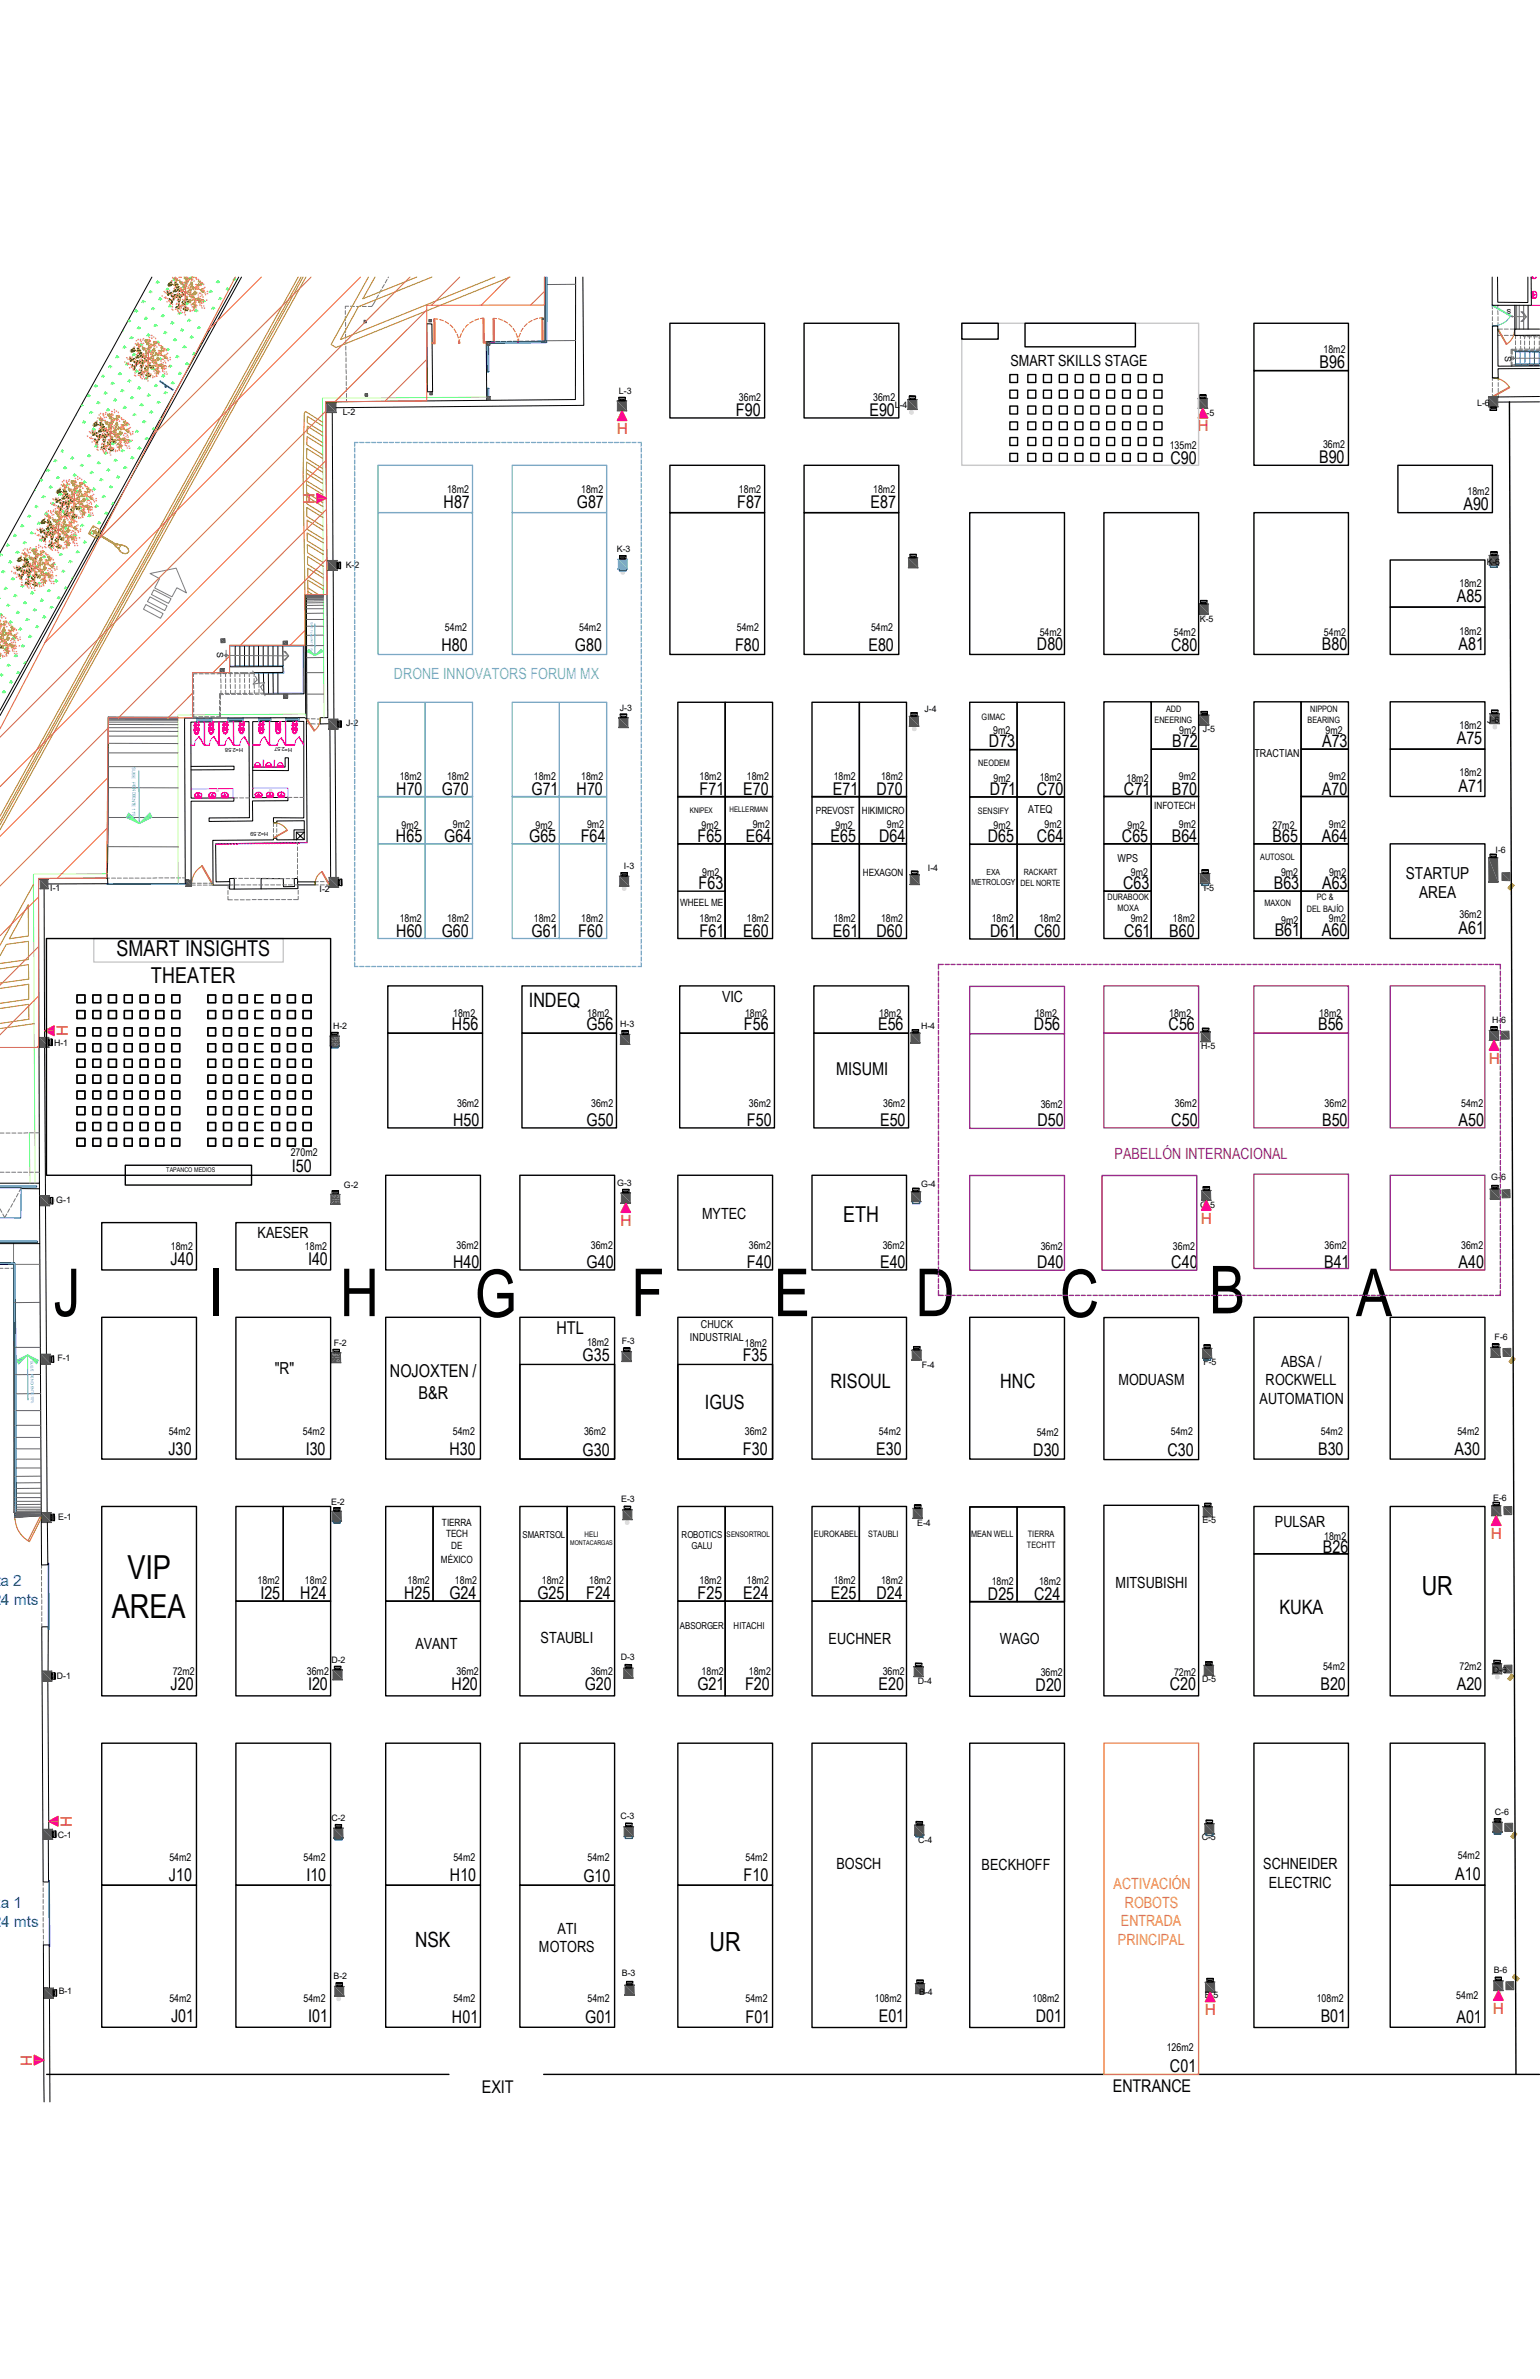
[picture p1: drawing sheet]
<svg xmlns="http://www.w3.org/2000/svg" width="279mm" height="432mm" viewBox="0 0 279 432" stroke-linecap="round" stroke-linejoin="round" font-family="sans-serif">
<defs><g id="words">
<g font-size="12">
<text x="9.7" y="238.9">J</text>
<text x="37.8" y="238.9">I</text>
<text x="61.7" y="238.9">H</text>
<text x="86.1" y="239.1">G</text>
<text x="114.5" y="238.9">F</text>
<text x="140.4" y="238.9">E</text>
<text x="166.1" y="238.9">D</text>
<text x="192.3" y="239.1">C</text>
<text x="219.3" y="238.4">B</text>
<text x="246" y="238.9">A</text>
</g>
<g font-size="6">
<text x="23.1" y="286.5">VIP</text>
<text x="20.3" y="293.7">AREA</text>
</g>
<g font-size="4.8">
<text x="257.9" y="289.5">UR</text>
<text x="128.7" y="354.2">UR</text>
</g>
<g font-size="4">
<text x="21.1" y="173.6">SMART INSIGHTS</text>
<text x="27.4" y="178.4">THEATER</text>
<text x="152.9" y="221.8">ETH</text>
</g>
<text font-size="3.8" x="75.3" y="353.5">NSK</text>
<g font-size="3.6">
<text x="95.9" y="182.8">INDEQ</text>
<text x="150.7" y="251.9">RISOUL</text>
<text x="181.5" y="251.9">HNC</text>
<text x="127.9" y="255.8">IGUS</text>
<text x="232.1" y="292.9">KUKA</text>
</g>
<g font-size="3.2">
<text x="239.4" y="66.8">B96</text>
<text x="133.5" y="75.5">F90</text>
<text x="157.7" y="75.5">E90</text>
<text x="212.3" y="84.2">C90</text>
<text x="239.3" y="84.1">B90</text>
<text x="80.5" y="92.1">H87</text>
<text x="104.6" y="92.2">G87</text>
<text x="133.7" y="92.1">F87</text>
<text x="157.9" y="92.1">E87</text>
<text x="265.5" y="92.5">A90</text>
<text x="264.3" y="109.3">A85</text>
<text x="80.1" y="118.1">H80</text>
<text x="104.3" y="118.2">G80</text>
<text x="133.4" y="118.1">F80</text>
<text x="157.6" y="118.1">E80</text>
<text x="188.1" y="118.1">D80</text>
<text x="212.5" y="118.1">C80</text>
<text x="239.8" y="118.1">B80</text>
<text x="264.6" y="117.9">A81</text>
<text x="179.4" y="135.6">D73</text>
<text x="212.7" y="135.6">B72</text>
<text x="239.9" y="135.6">A73</text>
<text x="264.3" y="135.1">A75</text>
<text x="264.6" y="143.7">A71</text>
<text x="71.9" y="144.3">H70</text>
<text x="80.1" y="144.3">G70</text>
<text x="96.4" y="144.3">G71</text>
<text x="104.6" y="144.3">H70</text>
<text x="126.9" y="144.3">F71</text>
<text x="134.8" y="144.3">E70</text>
<text x="151.1" y="144.3">E71</text>
<text x="159" y="144.3">D70</text>
<text x="179.6" y="144.3">D71</text>
<text x="188.1" y="144.3">C70</text>
<text x="203.9" y="144.2">C71</text>
<text x="212.6" y="144.2">B70</text>
<text x="239.8" y="144.2">A70</text>
<text x="71.8" y="152.8">H65</text>
<text x="80.6" y="152.8">G64</text>
<text x="96" y="152.8">G65</text>
<text x="105.4" y="152.8">F64</text>
<text x="126.5" y="152.8">F65</text>
<text x="135.3" y="152.8">E64</text>
<text x="150.7" y="152.8">E65</text>
<text x="159.5" y="152.8">D64</text>
<text x="179.2" y="152.9">D65</text>
<text x="188.1" y="152.9">C64</text>
<text x="203.5" y="152.8">C65</text>
<text x="212.6" y="152.8">B64</text>
<text x="230.9" y="152.8">B65</text>
<text x="239.8" y="152.8">A64</text>
<text x="126.7" y="161.3">F63</text>
<text x="203.7" y="161.3">C63</text>
<text x="231.1" y="161.3">B63</text>
<text x="239.9" y="161.3">A63</text>
<text x="71.9" y="170">H60</text>
<text x="80.1" y="170">G60</text>
<text x="96.4" y="170">G61</text>
<text x="104.9" y="170">F60</text>
<text x="126.9" y="170">F61</text>
<text x="134.8" y="170">E60</text>
<text x="151.1" y="170">E61</text>
<text x="159" y="170">D60</text>
<text x="179.6" y="170.1">D61</text>
<text x="187.6" y="170.1">C60</text>
<text x="204" y="170">C61</text>
<text x="212.1" y="170">B60</text>
<text x="231.3" y="170">B61</text>
<text x="239.8" y="170">A60</text>
<text x="264.6" y="169.5">A61</text>
<text x="82" y="186.9">H56</text>
<text x="106.4" y="187">G56</text>
<text x="135" y="186.9">F56</text>
<text x="159.3" y="186.9">E56</text>
<text x="187.6" y="187">D56</text>
<text x="212" y="187">C56</text>
<text x="239.1" y="186.9">B56</text>
<text x="151.7" y="195">MISUMI</text>
<text x="82.2" y="204.3">H50</text>
<text x="106.4" y="204.4">G50</text>
<text x="135.5" y="204.3">F50</text>
<text x="159.7" y="204.3">E50</text>
<text x="188.2" y="204.4">D50</text>
<text x="212.5" y="204.4">C50</text>
<text x="239.9" y="204.3">B50</text>
<text x="264.6" y="204.3">A50</text>
<text x="53" y="212.7">I50</text>
<text x="30.9" y="229.6">J40</text>
<text x="55.9" y="229.6">I40</text>
<text x="82.2" y="230.1">H40</text>
<text x="106.4" y="230.2">G40</text>
<text x="135.5" y="230.1">F40</text>
<text x="159.7" y="230.1">E40</text>
<text x="188.2" y="230.2">D40</text>
<text x="212.5" y="230.2">C40</text>
<text x="240.2" y="230.1">B41</text>
<text x="264.6" y="230.1">A40</text>
<text x="101" y="242.1">HTL</text>
<text x="70.7" y="250">NOJOXTEN /</text>
<text x="105.7" y="247">G35</text>
<text x="134.7" y="247">F35</text>
<text x="75.9" y="253.9">B&amp;R</text>
<text x="30.6" y="264.2">J30</text>
<text x="55.5" y="264.2">I30</text>
<text x="81.5" y="264.2">H30</text>
<text x="105.7" y="264.2">G30</text>
<text x="134.8" y="264.2">F30</text>
<text x="159" y="264.2">E30</text>
<text x="187.5" y="264.2">D30</text>
<text x="211.8" y="264.2">C30</text>
<text x="239.1" y="264.2">B30</text>
<text x="263.9" y="264.2">A30</text>
<text x="240" y="281.9">B26</text>
<text x="47.2" y="290.3">I25</text>
<text x="54.5" y="290.3">H24</text>
<text x="73.3" y="290.3">H25</text>
<text x="81.5" y="290.3">G24</text>
<text x="97.5" y="290.3">G25</text>
<text x="106.3" y="290.3">F24</text>
<text x="126.6" y="290.3">F25</text>
<text x="134.8" y="290.3">E24</text>
<text x="150.7" y="290.3">E25</text>
<text x="159" y="290.3">D24</text>
<text x="179.2" y="290.3">D25</text>
<text x="187.6" y="290.4">C24</text>
<text x="30.9" y="306.8">J20</text>
<text x="55.9" y="306.8">I20</text>
<text x="81.9" y="306.8">H20</text>
<text x="106.1" y="306.8">G20</text>
<text x="126.5" y="306.8">G21</text>
<text x="135.2" y="306.8">F20</text>
<text x="159.4" y="306.8">E20</text>
<text x="187.9" y="306.9">D20</text>
<text x="212.2" y="306.8">C20</text>
<text x="239.6" y="306.8">B20</text>
<text x="264.3" y="306.8">A20</text>
<text x="30.6" y="341.5">J10</text>
<text x="55.6" y="341.5">I10</text>
<text x="81.6" y="341.5">H10</text>
<text x="105.8" y="341.5">G10</text>
<text x="134.9" y="341.5">F10</text>
<text x="264" y="341.2">A10</text>
<text x="31" y="366.9">J01</text>
<text x="55.9" y="366.9">I01</text>
<text x="82" y="367.1">H01</text>
<text x="106.2" y="367.2">G01</text>
<text x="135.3" y="367.1">F01</text>
<text x="159.4" y="366.9">E01</text>
<text x="187.9" y="367">D01</text>
<text x="239.6" y="366.9">B01</text>
<text x="264.2" y="367.2">A01</text>
<text x="212.3" y="376">C01</text>
<text x="87.4" y="379.9">EXIT</text>
<text x="201.9" y="379.8">ENTRANCE</text>
</g>
<g font-size="3">
<text x="255.1" y="159.5">STARTUP</text>
<text x="257.5" y="163.1">AREA</text>
<text x="49.8" y="249.5">&quot;R&quot;</text>
</g>
<g font-size="2.8">
<text x="183.3" y="66.4">SMART SKILLS STAGE</text>
<text x="131" y="181.9">VIC</text>
<text x="127.4" y="221.2">MYTEC</text>
<text x="46.7" y="224.8">KAESER</text>
<text x="202.9" y="251.3">MODUASM</text>
<text x="229.6" y="251.4">ROCKWELL</text>
<text x="232.4" y="248.1">ABSA /</text>
<text x="228.5" y="254.8">AUTOMATION</text>
<text x="231.3" y="277.1">PULSAR</text>
<text x="202.4" y="288.3">MITSUBISHI</text>
<text x="75.4" y="299.2">AVANT</text>
<text x="98" y="298.2">STAUBLI</text>
<text x="150.3" y="298.4">EUCHNER</text>
<text x="181.4" y="298.4">WAGO</text>
<text x="151.8" y="339.3">BOSCH</text>
<text x="178.1" y="339.4">BECKHOFF</text>
<text x="229.2" y="339.3">SCHNEIDER</text>
<text x="230.2" y="342.7">ELECTRIC</text>
<text x="101.1" y="350.9">ATI</text>
<text x="97.8" y="354.3">MOTORS</text>
</g>
<g font-size="2.8" fill="#f00">
<text x="111.9" y="78.8">H</text>
<text x="217.3" y="78.3">H</text>
<text x="55" y="89.5" transform="rotate(90 55 89.5)">H</text>
<text x="12.3" y="188.1" transform="rotate(-90 12.3 188.1)">H</text>
<text x="270.1" y="193">H</text>
<text x="112.6" y="222.5">H</text>
<text x="217.9" y="222.1">H</text>
<text x="270.5" y="279.3">H</text>
<text x="13" y="331.6" transform="rotate(-90 13 331.6)">H</text>
<text x="218.6" y="365.8">H</text>
<text x="270.9" y="365.5">H</text>
<text x="3.8" y="372.9" transform="rotate(90 3.8 372.9)">H</text>
</g>
<text font-size="2.8" fill="#7aafdf" x="71.5" y="123.3">DRONE INNOVATORS FORUM MX</text>
<text font-size="2.8" fill="#93278f" x="202.2" y="210.3">PABELLÓN INTERNACIONAL</text>
<g font-size="2.8" fill="#00f">
<text x="-.6" y="287.9">ta 2</text>
<text x=".2" y="291.3">4 mts</text>
<text x="-.6" y="346.4">ta 1</text>
<text x=".2" y="349.7">4 mts</text>
</g>
<g font-size="2.8" fill="#f8991e">
<text x="202" y="342.9">ACTIVACIÓN</text>
<text x="204.1" y="346.3">ROBOTS</text>
<text x="202.8" y="353">PRINCIPAL</text>
<text x="203.3" y="349.6">ENTRADA</text>
</g>
<g font-size="2">
<text x="227.6" y="137.3">TRACTIAN</text>
<text x="186.5" y="147.5">ATEQ</text>
<text x="202.7" y="156.4">WPS</text>
<text x="125.2" y="243.4">INDUSTRIAL</text>
<text x="127.2" y="241">CHUCK</text>
</g>
<g font-size="1.9">
<text x="240.1" y="64">18m2</text>
<text x="134.1" y="72.8">36m2</text>
<text x="158.4" y="72.8">36m2</text>
<text x="212.2" y="81.5">135m2</text>
<text x="240" y="81.4">36m2</text>
<text x="81.1" y="89.4">18m2</text>
<text x="105.5" y="89.4">18m2</text>
<text x="134.1" y="89.4">18m2</text>
<text x="158.4" y="89.4">18m2</text>
<text x="266.2" y="89.8">18m2</text>
<text x="264.8" y="106.6">18m2</text>
<text x="80.7" y="114.5">54m2</text>
<text x="105.1" y="114.5">54m2</text>
<text x="133.7" y="114.5">54m2</text>
<text x="158" y="114.5">54m2</text>
<text x="188.6" y="115.5">54m2</text>
<text x="213" y="115.5">54m2</text>
<text x="240.2" y="115.5">54m2</text>
<text x="264.8" y="115.2">18m2</text>
<text x="180.2" y="133.3">9m2</text>
<text x="214" y="133.2">9m2</text>
<text x="240.5" y="133.2">9m2</text>
<text x="264.8" y="132.4">18m2</text>
<text x="72.5" y="141.6">18m2</text>
<text x="81.1" y="141.6">18m2</text>
<text x="96.9" y="141.6">18m2</text>
<text x="105.5" y="141.6">18m2</text>
<text x="126.9" y="141.6">18m2</text>
<text x="135.5" y="141.6">18m2</text>
<text x="151.3" y="141.6">18m2</text>
<text x="159.9" y="141.6">18m2</text>
<text x="180.2" y="141.9">9m2</text>
<text x="188.6" y="141.7">18m2</text>
<text x="204.4" y="141.9">18m2</text>
<text x="213.9" y="141.6">9m2</text>
<text x="241.1" y="141.6">9m2</text>
<text x="264.8" y="140.9">18m2</text>
<text x="72.8" y="150.5">9m2</text>
<text x="82.2" y="150.2">9m2</text>
<text x="97.2" y="150.5">9m2</text>
<text x="106.5" y="150.2">9m2</text>
<text x="127.3" y="150.5">9m2</text>
<text x="136.6" y="150.2">9m2</text>
<text x="151.6" y="150.5">9m2</text>
<text x="160.9" y="150.2">9m2</text>
<text x="180.2" y="150.5">9m2</text>
<text x="189.5" y="150.3">9m2</text>
<text x="204.6" y="150.5">9m2</text>
<text x="213.9" y="150.2">9m2</text>
<text x="230.9" y="150.5">27m2</text>
<text x="241.1" y="150.2">9m2</text>
<text x="127.4" y="159">9m2</text>
<text x="205.2" y="159">9m2</text>
<text x="232.4" y="159">9m2</text>
<text x="241.1" y="159">9m2</text>
<text x="72.5" y="167.3">18m2</text>
<text x="81.1" y="167.3">18m2</text>
<text x="96.9" y="167.3">18m2</text>
<text x="105.5" y="167.3">18m2</text>
<text x="126.9" y="167.3">18m2</text>
<text x="135.5" y="167.3">18m2</text>
<text x="151.3" y="167.3">18m2</text>
<text x="159.9" y="167.3">18m2</text>
<text x="179.9" y="167.3">18m2</text>
<text x="188.5" y="167.3">18m2</text>
<text x="205.1" y="167.3">9m2</text>
<text x="212.8" y="167.3">18m2</text>
<text x="232.4" y="167.6">9m2</text>
<text x="241.1" y="167.4">9m2</text>
<text x="264.8" y="166.7">36m2</text>
<text x="82.2" y="184.5">18m2</text>
<text x="106.6" y="184.5">18m2</text>
<text x="135.2" y="184.5">18m2</text>
<text x="159.5" y="184.5">18m2</text>
<text x="187.8" y="184.6">18m2</text>
<text x="212.1" y="184.5">18m2</text>
<text x="239.4" y="184.5">18m2</text>
<text x="82.9" y="200.9">36m2</text>
<text x="107.3" y="200.9">36m2</text>
<text x="135.9" y="200.9">36m2</text>
<text x="160.2" y="200.9">36m2</text>
<text x="188.8" y="201">36m2</text>
<text x="213.1" y="201">36m2</text>
<text x="240.3" y="201">36m2</text>
<text x="265.1" y="201">54m2</text>
<text x="52.7" y="209.9">270m2</text>
<text x="31" y="226.9">18m2</text>
<text x="55.3" y="226.9">18m2</text>
<text x="82.8" y="226.7">36m2</text>
<text x="107.2" y="226.7">36m2</text>
<text x="135.8" y="226.7">36m2</text>
<text x="160.1" y="226.7">36m2</text>
<text x="188.8" y="226.8">36m2</text>
<text x="212.8" y="226.8">36m2</text>
<text x="240.3" y="226.7">36m2</text>
<text x="265.1" y="226.7">36m2</text>
<text x="106.5" y="244.4">18m2</text>
<text x="135.1" y="244.5">18m2</text>
<text x="30.6" y="260.5">54m2</text>
<text x="54.9" y="260.5">54m2</text>
<text x="82.2" y="260.5">54m2</text>
<text x="106" y="260.4">36m2</text>
<text x="135.1" y="260.5">36m2</text>
<text x="159.5" y="260.5">54m2</text>
<text x="188.1" y="260.6">54m2</text>
<text x="212.4" y="260.5">54m2</text>
<text x="239.7" y="260.5">54m2</text>
<text x="264.4" y="260.5">54m2</text>
<text x="240.2" y="279.4">18m2</text>
<text x="46.7" y="287.5">18m2</text>
<text x="55.3" y="287.5">18m2</text>
<text x="74" y="287.5">18m2</text>
<text x="82.5" y="287.5">18m2</text>
<text x="98.3" y="287.5">18m2</text>
<text x="106.9" y="287.5">18m2</text>
<text x="126.9" y="287.5">18m2</text>
<text x="135.5" y="287.5">18m2</text>
<text x="151.3" y="287.5">18m2</text>
<text x="159.9" y="287.5">18m2</text>
<text x="179.9" y="287.6">18m2</text>
<text x="188.5" y="287.6">18m2</text>
<text x="31.3" y="304">72m2</text>
<text x="55.7" y="304">36m2</text>
<text x="82.8" y="304">36m2</text>
<text x="107.2" y="304">36m2</text>
<text x="127.3" y="304">18m2</text>
<text x="135.8" y="304">18m2</text>
<text x="160.1" y="304">36m2</text>
<text x="188.8" y="304.1">36m2</text>
<text x="213" y="304.2">72m2</text>
<text x="240" y="303.1">54m2</text>
<text x="264.8" y="303.1">72m2</text>
<text x="30.7" y="337.8">54m2</text>
<text x="55.1" y="337.8">54m2</text>
<text x="82.3" y="337.8">54m2</text>
<text x="106.6" y="337.8">54m2</text>
<text x="135.3" y="337.8">54m2</text>
<text x="264.5" y="337.5">54m2</text>
<text x="30.7" y="363.3">54m2</text>
<text x="55.1" y="363.3">54m2</text>
<text x="82.3" y="363.3">54m2</text>
<text x="106.6" y="363.3">54m2</text>
<text x="135.3" y="363.3">54m2</text>
<text x="158.7" y="363.3">108m2</text>
<text x="187.3" y="363.4">108m2</text>
<text x="238.9" y="363.3">108m2</text>
<text x="264.2" y="362.8">54m2</text>
<text x="211.7" y="372.3">126m2</text>
</g>
<g font-size="1.8">
<text x="148" y="147.7">PREVOST</text>
<text x="156.3" y="147.7">HIKIMICRO</text>
<text x="209.4" y="146.9">INFOTECH</text>
<text x="156.5" y="159">HEXAGON</text>
<text x="123.4" y="164.5">WHEEL ME</text>
<text x="80.2" y="276.9">TIERRA</text>
<text x="80.9" y="279.1">TECH</text>
<text x="81.9" y="281.2">DE</text>
<text x="80" y="283.7">MÉXICO</text>
</g>
<g font-size="1.7">
<text x="94.8" y="279.1">SMARTSOL</text>
<text x="123.7" y="279.1">ROBOTICS</text>
<text x="125.5" y="281.2">GALU</text>
<text x="123.4" y="295.7">ABSORGER</text>
<text x="133.1" y="295.7">HITACHI</text>
</g>
<g font-size="1.6">
<text x="274.1" y="56.1" transform="rotate(180 274.1 56.1)">s</text>
<text x="273" y="64.6" transform="rotate(90 273 64.6)">S</text>
<text x="112.3" y="71.6">L-3</text>
<text x="62.2" y="75.4">L-2</text>
<text x="162.4" y="74.1">L-4</text>
<text x="218" y="75.5">L-5</text>
<text x="268" y="73.7">L-6</text>
<text x="111.9" y="100.2">K-3</text>
<text x="62.7" y="103.1">K-2</text>
<text x="269.7" y="102.5">K-6</text>
<text x="217.7" y="112.8">K-5</text>
<text x="39.3" y="118.4" transform="rotate(89 39.3 118.4)">S</text>
<text x="62.8" y="131.8">J-2</text>
<text x="112.5" y="129">J-3</text>
<text x="167.7" y="129.2">J-4</text>
<text x="178.1" y="130.6">GIMAC</text>
<text x="209.5" y="131.2">ENEERING</text>
<text x="211.5" y="129.2">ADD</text>
<text x="237.2" y="131.2">BEARING</text>
<text x="237.7" y="129.3">NIPPON</text>
<text x="269.8" y="131.2">J-6</text>
<text x="218.3" y="132.9">J-5</text>
<text x="177.5" y="139.1">NEODEM</text>
<text x="177.4" y="147.7">SENSIFY</text>
<text x="271.3" y="154.8">I-6</text>
<text x="9.1" y="161.7" transform="rotate(-1 9.1 161.7)">I-1</text>
<text x="58" y="161.9">I-2</text>
<text x="113.2" y="157.8">I-3</text>
<text x="168.4" y="158.1">I-4</text>
<text x="185.2" y="160.7">DEL NORTE</text>
<text x="185.8" y="158.8">RACKART</text>
<text x="218.4" y="161.8">I-5</text>
<text x="228.6" y="156">AUTOSOL</text>
<text x="200.9" y="163.4">DURABOOK</text>
<text x="202.7" y="165.3">MOXA</text>
<text x="229.4" y="164.5">MAXON</text>
<text x="237.1" y="165.5">DEL BAJÍO</text>
<text x="238.9" y="163.3">PC &amp;</text>
<text x="270.7" y="185.6">H-6</text>
<text x="9.8" y="189.8">H-1</text>
<text x="60.4" y="186.7">H-2</text>
<text x="112.5" y="186.4">H-3</text>
<text x="167.1" y="186.7">H-4</text>
<text x="217.9" y="190.5">H-5</text>
<text x="62.4" y="215.7">G-2</text>
<text x="112" y="215.2">G-3</text>
<text x="167.1" y="215.5">G-4</text>
<text x="270.5" y="214.2">G-6</text>
<text x="10.2" y="218.3">G-1</text>
<text x="217.8" y="219.2">G-5</text>
<text x="60.5" y="244.2">F-2</text>
<text x="112.8" y="244">F-3</text>
<text x="271.2" y="243.2">F-6</text>
<text x="10.4" y="247.1">F-1</text>
<text x="167.2" y="248.3">F-4</text>
<text x="218.3" y="247.8">F-5</text>
<text x="10.6" y="275.9" transform="rotate(-1 10.6 275.9)">E-1</text>
<text x="60.1" y="273.2">E-2</text>
<text x="112.7" y="272.7">E-3</text>
<text x="270.9" y="272.4">E-6</text>
<text x="147.7" y="279">EUROKABEL</text>
<text x="157.5" y="279">STAUBLI</text>
<text x="166.4" y="277">E-4</text>
<text x="176.2" y="279">MEAN WELL</text>
<text x="186.3" y="281">TECHTT</text>
<text x="186.5" y="279">TIERRA</text>
<text x="218.2" y="276.5">E-5</text>
<text x="10.3" y="304.8" transform="rotate(-2 10.3 304.8)">D-1</text>
<text x="60.1" y="301.8">D-2</text>
<text x="112.6" y="301.4">D-3</text>
<text x="166.5" y="305.7">D-4</text>
<text x="218.1" y="305.3">D-5</text>
<text x="270.9" y="303.6">D-6</text>
<text x="271.2" y="329.5">C-6</text>
<text x="10.5" y="333.6">C-1</text>
<text x="60.1" y="330.5">C-2</text>
<text x="112.6" y="330.1">C-3</text>
<text x="166.6" y="334.5">C-4</text>
<text x="218" y="333.9">C-5</text>
<text x="60.5" y="359.3">B-2</text>
<text x="112.8" y="358.7">B-3</text>
<text x="271" y="358.1">B-6</text>
<text x="10.6" y="361.8">B-1</text>
<text x="166.8" y="362">B-4</text>
<text x="218.6" y="362.7">B-5</text>
</g>
<g font-size="1.5">
<text x="176.2" y="160.7">METROLOGY</text>
<text x="179" y="158.8">EXA</text>
</g>
<g font-size="1.4">
<text x="125.1" y="147.5">KNIPEX</text>
<text x="132.3" y="147.4">HELLERMAN</text>
<text x="106" y="278.9">HELI</text>
<text x="131.8" y="278.9">SENSORTROL</text>
</g>
<g font-size="1.2">
<text x="30.1" y="212.7">TAPANCO MEDIOS</text>
<text x="103.4" y="280.4">MONTACARGAS</text>
</g>
<g font-size="1">
<text x="44.1" y="135.7" transform="rotate(-180 44.1 135.7)">H=2.58</text>
<text x="53" y="135.7" transform="rotate(-180 53 135.7)">H=2.57</text>
<text x="48.7" y="151" transform="rotate(-180 48.7 151)">H=2.59</text>
</g>
<text font-size=".8" fill="#0ff" x="24" y="139.2" transform="rotate(90 24 139.2)">SUBE PENDIENTE 11%</text>
<text font-size=".7" fill="#0ff" x="5.5" y="247" transform="rotate(89 5.5 247)">SUBE PENDIENTE 10%</text>
<g font-size=".5" fill="#0ff">
<text x="56.4" y="113.8" transform="rotate(90 56.4 113.8)">E PEN</text>
<text x="56.4" y="112.8" transform="rotate(90 56.4 112.8)">SUB</text>
<text x="56.4" y="115.4" transform="rotate(90 56.4 115.4)">DIENTE</text>
<text x="56.4" y="117.3" transform="rotate(90 56.4 117.3)">13%</text>
</g>
</g></defs>
<path d="M279.3 72.9l-7.6 .1" fill="none" stroke="#000" stroke-width=".18"/>
<g fill="#545454">
<path d="M272.5 158.4h1.4z"/>
<path d="M272.5 159.8l1.4 .1z"/>
<path d="M272.5 158.4l1.4 1.4h-1.4z"/>
<path d="M272.5 158.4h1.4v1.4z"/>
</g>
<path d="M272.5 158.4h1.4v1.5l-1.4-.1z" fill="none" stroke="#545454" stroke-width=".18"/>
<g fill="#545454">
<path d="M272.4 187.2h1.4z"/>
<path d="M272.4 188.6h1.4z"/>
<path d="M272.4 187.2l1.4 1.4h-1.4z"/>
<path d="M272.4 187.2h1.4v1.4z"/>
</g>
<path d="M272.4 187.2h1.4v1.4h-1.4z" fill="none" stroke="#545454" stroke-width=".18"/>
<g fill="#545454">
<path d="M272.5 216l1.4-.1z"/>
<path d="M272.5 217.4h1.5z"/>
<path d="M272.5 216l1.5 1.4h-1.5z"/>
<path d="M272.5 216h1.4l.1 1.4z"/>
</g>
<path d="M272.5 216l1.4-.1 .1 1.5h-1.5z" fill="none" stroke="#545454" stroke-width=".18"/>
<g fill="#545454">
<path d="M272.7 244.8l1.4-.1z"/>
<path d="M272.7 246.2h1.4z"/>
<path d="M272.7 244.8l1.4 1.4h-1.4z"/>
<path d="M272.7 244.8h1.4v1.4z"/>
</g>
<path d="M272.7 244.8l1.4-.1v1.5h-1.4z" fill="none" stroke="#545454" stroke-width=".18"/>
<g fill="#545454">
<path d="M272.8 273.5l1.5-.1z"/>
<path d="M272.9 274.9h1.4z"/>
<path d="M272.8 273.5l1.5 1.4h-1.4z"/>
<path d="M272.8 273.5h1.5v1.4z"/>
</g>
<path d="M272.8 273.5l1.5-.1v1.5h-1.4z" fill="none" stroke="#545454" stroke-width=".18"/>
<g fill="#545454">
<path d="M272.9 302.3l1.4-.1z"/>
<path d="M272.9 303.7h1.4z"/>
<path d="M272.9 302.3l1.4 1.4h-1.4z"/>
<path d="M272.9 302.3h1.4v1.4z"/>
</g>
<path d="M272.9 302.3l1.4-.1v1.5h-1.4z" fill="none" stroke="#545454" stroke-width=".18"/>
<g fill="#545454">
<path d="M273 331l1.4-.1z"/>
<path d="M273 332.4h1.4z"/>
<path d="M273 331l1.4 1.4h-1.4z"/>
<path d="M273 331h1.4v1.4z"/>
</g>
<path d="M273 331l1.4-.1v1.5h-1.4z" fill="none" stroke="#545454" stroke-width=".18"/>
<g fill="#545454">
<path d="M273.2 359.7h1.4z"/>
<path d="M273.2 361.1h1.5z"/>
<path d="M273.2 359.7l1.5 1.4h-1.5z"/>
<path d="M273.2 359.7h1.4l.1 1.4z"/>
</g>
<path d="M273.2 359.7h1.4l.1 1.4h-1.5z" fill="none" stroke="#545454" stroke-width=".18"/>
<g fill="none" stroke="#000" stroke-width=".18">
<path d="M271.8 55.4h.1M274.8 55.4v4.3M277.2 55.4v4.3M60.3 74.9l.1 26.8M60.5 103.5l.1 27M34.7 139.1h7.8v.6h-7.8M35.7 130.3v.8M38.4 130.3v.7M41.4 130.3v.7M44.1 130.3v.7M45.8 139.2h5.9v-1.7h.6v2.4l-6.5-.1M46.9 130.3v.7"/>
<path d="M49.1 130.3v.7M51.9 130.3v.7M54.2 130.3v.6M55.6 131.4l.1 21.5-16.6 .3 .1 6.9 2.5-.1v.7h-3l-.1-8.2 11-.1v-.3h.6v.3h5v-3.4h-5v.4h-.6v-1l5.5 .1v-17.6l-9.3 .1v13.8l6.4-.1v.6l-6.4 .1v3.6l-7.9 .1v-.6l7.4-.1-.1-17.4-10.6 .1 .1 13.8 7.8-.1-.1 .6h-7.7v14.4M58.1 130.8v.6h1.5M59.9 132.4l.1 26.9M60.8 132.4l.2 26.9M53.8 151l1.4 1.4M53.8 151h1.4l-1.4 1.4zM55.2 150.6h-1.9v1.8M8 161.3l.1 27M19.6 160.4h-10.9"/>
<path d="M41.7 160v-.5l.8-.1v2h-.8v-.7M54 160.1h3.2v.5h-3.2zM54 160.6v.7l-11.5 .1M54 160.1v-.7l-.6 .1v1.4l-2 .1v-1.5h-4v1.8M8.1 190.1l.2 26.9M8.3 218.9l.1 26.9M8.4 247.6l.2 26.9M8.7 305.1l.1 26.9M8.7 303.3l.1-8h-1.2l.2 46.3h1v-7.8M9 362.7l.1 18.8"/>
</g>
<g fill="none" stroke="#767676" stroke-width=".18">
<path d="M270.7 55.4l.1 .6M270.8 56.4v.7M270.8 57.5v.7M270.8 58.5v.7M271.7 59.7h.9M271.7 56.4l.1 .7M271.7 55.4v.6M271.8 57.5v.7M271.8 58.5v.7M272.9 59.7h.7M274 59.7h.8M270.8 68.6v.4"/>
<path d="M270.8 69.4v.7M270.8 70.5v.7M270.8 71.6v.5M271.8 60.9h.8M271.8 68.6v.4M271.8 69.4v.7M271.8 70.5v.7M271.8 71.6v.5M272.9 60.9h.7M274 60.9h.8M274.2 65.6v.9M274.2 64.6v.7"/>
<path d="M274.3 64.6v.8M274.3 65.7v.7M274.3 66.2h.5M275 62.9v.7h-.7v.7v-.7h.8M275 60.9v.6M275 61.8v.8M275 60.9h.4M275.2 66.2h.7M275.3 63.4h-1.1v.8M275.5 63.6h.7M275.6 63.4h.7M275.7 60.9h.7v.2h.4"/>
<path d="M275.8 60.9v.5M275.9 62.9v.5M275.9 61.8v.7M276.3 66.2h.7M276.6 61.1v.4M276.6 61.9v.7M276.6 62.9v.5M276.7 63.4h.7M276.8 60.9h.7M277.2 61.1h.7M277.2 63.5l-.7 .1M277.3 66.2h.7"/>
<path d="M277.5 61.1v.4M277.5 61.9v.7M277.5 62.9v.5M277.6 63.5h.7M277.7 63.4h.8M277.9 60.9h.7M278.2 61.1h.7M278.4 61.1v.4M278.4 61.9v.7M278.4 62.9v.5M278.7 63.5h.6M278.8 63.4h.5"/>
<path d="M279 60.9h.3M279.1 66.2h-.7M279.2 61.1l.1 .4M279.3 62.9v.5M279.3 61.9v.7M279.3 61.1h.1M55.6 131.4h.5M56.5 131.4h.7M57.6 131.4h.5M42.5 144.8h.6M42.5 159.4h.4M43.3 159.4h.7"/>
<path d="M43.5 144.8h.7M44.4 159.4h.7M44.6 144.8h.7M45.4 159.4h.7M46.5 159.4h.7M47.6 159.4h.7M48.6 159.4l.8 .1M49.6 149.4v.6M49.6 150.4v.7M49.6 151.5v.6M49.7 159.5h.8M50.2 149.4v.6"/>
<path d="M50.2 150.4v.7M50.2 151.5v.6M50.8 159.5h.7M51.9 159.5h.7M52.2 144.7h.8M53 159.5h.4M53.3 144.7h.8M54 153v.3M54 153.7v.7M54 154.8v.7M54 155.8v.7M54 156.9v.7"/>
<path d="M54 158v.7M54 159v.4M54.4 144.7h.7M34.7 160.7h.7M34.8 160.3h.6M35.8 160.7h.7M35.8 160.3h.7M36.9 160.7h.7M36.9 160.3h.7M37.9 160.7h.8M38.7 160.3h-.8M41.4 161.6v.7"/>
<path d="M41.4 162.7v.6h.8M41.4 160.7v.5M42.5 163.3h.7M43.6 163.3h.7M44.7 163.3h.7M45.8 163.3h.7M46.8 163.3h.7M47.9 163.3h.7M49 163.3h.7M50 163.3h.8M51.1 163.3h.7M52.2 163.3h.7"/>
<path d="M54.1 162.7v.6h-.8M54.1 160.6v.6M54.1 161.6v.7M57.2 160.6h.5M57.7 160l-.5 .1M58.1 160h.7M58.1 160.6h.7M59.2 160h.5M59.2 160.6h.5"/>
</g>
<g fill="none" stroke="#f0f" stroke-width=".18">
<path d="M277.8 55.4h1.5M277.8 53a.64 .64 0 0 1 1 .4 .64 .64 0 0 1-.7 .7 .28 .28 0 0 1-.3-.1 .28 .28 0 0 1 0-.3zM277.9 53.3h.1zM277.9 53.7l.1 .1zM278 53.5h.1M277.9 53.5h.1M277.9 53.6h.1M277.9 53.5v.1M278 53.5l.2 .1M278 53.5h.2M278 53.6h.1M278 53.5h-.1"/>
<path d="M278 53.5v.1M278 53.8l.1 .1v.1zM278.1 53.3a.26 .26 0 0 1 .4 .2 .26 .26 0 0 1-.4 .2M278.1 53.8v.1M278.1 53.5h.2M278.1 53.1h-.1l.1 .1M278.2 52.9l-.1 .1a.79 .79 0 0 0-.1 1l.2 .1M278.2 53a.53 .53 0 0 1 .6 .4 .53 .53 0 0 1-.3 .7 .57 .57 0 0 1-.4-.9zM278.3 53.5v.1zM278.3 53.6h-.4M278.6 50.3l-.2 .2-.4-.2v.1l.1-.1M278.8 50.3h-.1a.53 .53 0 0 1-.9 0l.4 .2"/>
<path d="M34.6 135.2h.7l-.7 .1M35.2 132.4a.6 .6 0 0 0 .1 .6 .6 .6 0 0 0 .6 .2l.3-.6-.1-.2M35.2 131.5v.2M35.2 131.5h.2v.2M35.2 131.7l.3 .1M35.2 131.5l.7 .1M35.2 131.7h.3M35.2 131.5h.6M35.3 132.7l.1 .4 .2 .1M35.3 132.5v.2M35.3 132.5v.1M35.3 132.6h.1"/>
<path d="M35.3 131.2h.1M35.3 132.6l.2 .5M35.3 131.8l-.1 .7M35.3 131.7v.1M35.3 131.2v.3M35.4 131.6l-.2 .9M35.4 131.3v.2h.5M35.4 131.5h.1M35.4 131.5v.1M35.4 131.7h.2M35.4 131.7h.1M35.4 131.2l-.1 .1"/>
<path d="M35.5 132.1h.1M35.5 131.7h.1M35.5 131.5h.1M35.5 133v.1M35.5 131.5v.1M35.5 132h.1M35.5 131.5v.2M35.5 131.6h.1M35.5 131.2h-.2h.2M35.5 131.5l.1 .2M35.5 132.2h.1M35.5 133.1h.1z"/>
<path d="M35.6 132.4h.1M35.6 131.6h.1M35.6 131.5h.1M35.6 131.5v.1M35.6 131.5l-.1 .1M35.6 131.6v.1M35.6 131.7h.1M35.6 132.2h.1M35.6 131.5l.1 .1zM35.6 132.5v.1M35.6 131.5v.2M35.6 131.7h-.1"/>
<path d="M35.6 132.5h.2M35.6 131.6l.1-.1zM35.6 131.5l.1 .1-.1 .1zM35.6 131.7l-.4 .1M35.6 132.3v.3M35.6 131.5l.1 .1M35.6 133.1h.1M35.6 133.3h.1M35.6 131.5v.2zM35.6 132.2a.5 .5 0 0 1 .4 .5 .5 .5 0 0 1-.5 .4l-.2-.5M35.6 132.3l.1 .1M35.6 132.3v.2"/>
<path d="M35.6 132.2l-.3 .3M35.6 132.6h.1M35.6 132.2h.2M35.7 132.2h.1M35.7 131.5h-.1M35.7 131.5h.1M35.7 132.2l.3 .3M35.7 132.2l-.4 .1v.3M35.7 133.1h.1M35.7 131.7h.1M35.7 132.4v.1M35.7 131.4v.1"/>
<path d="M35.7 131.6h.2M35.7 131.6l-.1 .1M35.7 132.4h.1M35.7 131.6h.1M35.7 131.5v.1M35.7 131.6v.1M35.7 131.7h-.1M35.8 131.6h.1M35.8 131.7h-.3M35.8 133.1h-.1M35.8 132.1h.1M35.8 132h.1"/>
<path d="M35.9 131.5v.1M35.9 131.6h.1M35.9 131.6v.1M35.9 131.7h.2M35.9 131.5v.2M35.9 131.5h.2M35.9 131.5h.1M35.9 131.5v.2zM35.9 131.1h.2zM35.9 131.6l.2 .9M36 131.4h.1M36 132.6l-.2 .5"/>
<path d="M36 131.5h.1M36 131.6h.1M36 131.7h.1M36 132.5v.1M36 131.7v.1M36 131.1v.4M36 131.8l.1 .7M36.1 132.7l-.2 .4-.2 .1M36.1 133.7l.1-.1 .8 1.6zM36.1 131.1v.4M36.1 131.7h.1M36.1 132.5v.2"/>
<path d="M36.1 131.5v.1M36.1 132.5h.1M36.1 131.1h-.2h.3M36.2 133.7l-.7 .6-.2 1M37 131.1v4.2h1l-.9-.1v-4.1M37 135.2v.1M37.8 132.4v.1M37.9 132.5h.1M37.9 131.4v.3h.4M37.9 131.4h.2v.3M37.9 131.4h.2l-.2 1.1M37.9 131.5h.9"/>
<path d="M37.9 131.7h.3M37.9 132.5a.58 .58 0 0 0 .4 .7M38 131.2h.2M38 131.2h.1M38 132.5h.1M38 135.2v.1M38 132.5l.2 .6M38 132.5v.1M38 131.2h.1h-.1M38 132.6l.2 .4M38 131.8l-.1 .7M38 131.7v.1"/>
<path d="M38 131.2v.2M38 132.3l.3-.1a.5 .5 0 0 1 .4 .5 .5 .5 0 0 1-.5 .4l-.3-.5zM38.1 131.2v.2h.5M38.1 131.6l-.3 .9M38.1 131.4h.1M38.1 131.7h.1M38.1 131.6v.1M38.1 131.7h.3M38.1 132.1h.1M38.1 131.5h.1M38.1 131.5v.1h.7M38.1 131.5l.1 .1v-.1"/>
<path d="M38.1 131.6h.2M38.1 132h.1M38.1 131.5v.2M38.2 132.2h.1M38.2 131.5v.1M38.2 131.6h.1M38.2 133l.1 .1M38.2 132.4h.1M38.2 131.5h.1M38.3 131.7h.1M38.3 131.4h.1M38.3 131.5h.1"/>
<path d="M38.3 132.5v.1M38.3 131.5l.1 .1M38.3 131.5v.1M38.3 131.6h.1M38.3 131.4l.1 .1M38.3 131.7h-.2M38.3 132.5h.1M38.3 131.5l.1 .1h-.1zM38.3 131.4v.3M38.3 131.5l.1 .1zM38.3 131.6l.1-.1zM38.3 132.2h.1"/>
<path d="M38.3 132.3l.1 .2M38.3 131.5l-.2 .1M38.3 132.3l.1 .1M38.3 133.1h.1M38.3 133.3h.1M38.3 132.3h.1M38.3 132.3v.2M38.3 132.2l-.3 .3M38.3 131.6v.1M38.3 132.6h.1M38.4 131.5h.1M38.4 133.1h.1"/>
<path d="M38.4 132.2h.1M38.4 132.4l-.1 .1M38.4 131.6h-.1M38.4 132.4h.1M38.4 131.6h.1M38.4 131.5v.1M38.4 131.6h.2M38.4 131.6l-.1 .1M38.4 131.4h-.2v.3M38.4 132.5l-.1 .1M38.4 132.2l.3 .3M38.5 133l-.1 .1"/>
<path d="M38.5 133h-.3M38.5 132.1h.1M38.5 132h.1M38.6 131.5h.1M38.6 131.5v.1zM38.6 131.5l-.1 .1M38.6 133.1l-.2 .1M38.6 131.5v.1M38.6 131.1h.2zM38.6 131.6l.2 .9M38.6 131.6h-.1M38.7 131.4h.1"/>
<path d="M38.7 131.5h.1M38.7 131.6h.1M38.7 132.5v.1M38.7 131.7l.1 .8M38.7 131.6v.1zM38.7 131.7h.1M38.7 132.5h.1M38.7 132.6h.1M38.7 131.1v.4M38.7 132.6l-.2 .5M38.7 132.7l-.1 .4M38.7 132.5v.2"/>
<path d="M38.7 131.1v.5M38.7 131.6v.1M38.8 133.7h.1l.8 1.5h-.1zM38.8 132.5h.1M38.8 131.1l-.2-.1 .2 .1M38.8 132.4a.54 .54 0 0 1-.1 .6 .54 .54 0 0 1-.6 .2l-.3-.7M38.9 133.7l-.7 .6-.2 .9M39.7 131v4.3h1.1l-1-.1v-4.2M39.7 135.2v.1M40.4 131.5h.8M40.4 131.7h.3M40.4 131.4v.3h.5"/>
<path d="M40.4 131.4l.2 .1M40.5 132.7l.1 .4 .3 .1M40.5 132.5v.1M40.5 132.5h.1M40.6 131.2h.1M40.6 132.5l.1 .5M40.6 131.2v.2h-.2M40.6 131.6l-.2 .8a.6 .6 0 0 0 .1 .6 .6 .6 0 0 0 .6 .2l.2-.4 .1-.4M40.6 131.6l-.2 .9 .2-.8M40.6 131.4h.1M40.6 131.4v.2M40.6 131.4l.4 .1"/>
<path d="M40.6 131.7h.2M40.6 131.7h.1M40.6 131.2v.5M40.7 131.7h.1M40.7 131.4h.1M40.7 133h.1M40.7 131.5v.1M40.7 131.4v.3M40.7 132.2a.47 .47 0 0 1 .5 .4 .47 .47 0 0 1-.5 .5l-.2-.4v-.3zM40.7 131.2h-.2h.2M40.7 132h.1M40.7 131.6h.2"/>
<path d="M40.7 132.2h.1M40.7 133l.2 .1-.2-.1M40.7 131.6h.1M40.7 131.4v.2M40.8 132.2h.1M40.8 131.6h.1M40.8 131.5h.1M40.8 131.4v.2zM40.8 132h-.1M40.8 132.5h.1M40.8 131.7h.1M40.8 135.2v.1"/>
<path d="M40.8 131.5h.1v.1zM40.8 132.4h.1M40.8 131.5l.1 .1zM40.8 131.4h.1M40.8 131.4l.1 .1M40.8 131.6l-.1 .1M40.8 132.5h.2M40.8 131.4v.2M40.9 132.2h.1M40.9 133.1h.1M40.9 131.6h.1M40.9 131.4h.1"/>
<path d="M40.9 131.5h.1M40.9 132.2l-.3 .3M40.9 131.5v.1M40.9 132.2l.3 .3M40.9 131.5v.1zM40.9 131.4v.2zM40.9 131.6l-.1 .1M40.9 133.2h.1M40.9 132.3v.1M40.9 132.3l-.1 .2M40.9 132.4v.1M40.9 132.5h.1"/>
<path d="M40.9 132.3v.2M40.9 131.6v-.2v.2M40.9 132.4h.1M41 131.6l-.3 .1M41.1 132h.1M41 133l-.1 .1 .1-.1M41 131.5v.1M41 132h.1M41.1 131.4v.2M41.1 131.4h.1M41.1 131.5v.1M41.1 132h-.1"/>
<path d="M41.1 131.5h.1M41.1 131.4h-.5M41.1 131.6h.3M41.1 131.6h.1M41.1 131.6l.2 .9M41.1 131l.3 .1zM41.2 132.5l-.2 .5M41.2 131.4h.1zM41.2 131.5h.1M41.2 131.6h.1M41.2 132.5v.1M41.2 131.7l.1 .8"/>
<path d="M41.2 131.7h.1M41.2 131.6h-.3M41.2 131.1v.3M41.2 131.4h.1M41.2 132.5h.1M41.3 132.5v.1M41.3 131.5v.1M41.3 131.1v.3M41.3 132.7l-.2 .4-.2 .1M41.3 132.4h.1M41.3 131.1h-.2h.3M41.3 131.6h-.1"/>
<path d="M41.4 131.4h.1M41.5 133.9l.1-.1 .8 1.4h-.1zM41.6 133.9l-.5 .5-.2 .8M42.3 131l.1 4.3h1.1l-1-.1-.1-4.2M42.4 135.2v.1M43.3 132.4h.1M43.4 132.6l.2 .4M43.4 132.4v.1M43.4 131.4v.3h.4M43.4 131.4h.2M43.4 131.4h.2l-.2 1M43.4 131.4l.7 .1"/>
<path d="M43.4 132.5v.1M43.5 131.1v.1M43.5 132.5l.1 .5M43.5 132.5h.1M43.5 131.1h.1l-.1 .1M43.5 131.6l-.2 .8M43.5 131.7l-.1 .7M43.5 131.2h.1M43.5 131.2v.2M43.6 131.2v.2h.5M43.6 131.7h.1M43.6 131.6h.7"/>
<path d="M43.6 131.4h.1M43.6 131.6h.1M43.6 133l.2 .1M43.6 131.4v.3M43.6 131.6h.3M43.6 131.4v.1M43.6 132h.1M43.6 132.9l.3 .2M43.6 133h.2M43.6 131.5v.2l.2-.1M43.6 131.5h.1M43.6 131.4l.1 .2"/>
<path d="M43.6 131.5v.1M43.7 131.6h.1M43.7 131.4v.2M43.7 131.7h-.3M43.7 131.1h-.2M43.7 131.5h.2zM43.7 132.3h.1M43.7 131.4h.1M43.7 131.5h.1M43.7 131.4v.1M43.7 131.5v.1M43.7 132.1v.1"/>
<path d="M43.7 131.5l.1 .1M43.7 132.2l-.2 .3M43.8 131.5l.1 .1zM43.8 131.4l.1 .1-.1 .1zM43.8 131.5h-.2M43.8 133h.1M43.8 132.1h.1M43.8 131.6h.1M43.8 131.4h.1M43.8 132.5h.1M43.8 132.4v.1M43.8 131.5v.1"/>
<path d="M43.8 131.4h-.1M43.8 131.6h-.1M43.8 131.5h.1zM43.8 132.3h.1M43.8 132.2v.3M43.8 131.4l-.1 .1M43.8 131.7h-.2M43.8 131.4v.1M43.8 132.2h.1M43.8 133.1h.1M43.8 133.2h.1M43.8 132.1a.53 .53 0 0 1 .4 .5 .53 .53 0 0 1-.4 .5"/>
<path d="M43.8 131.4l.1 .1M43.8 131.5h.1M43.8 131.4v.2zM43.9 133h.1M43.9 133.1h.1M43.9 132.1h.1M43.9 132.4l-.1 .1M43.9 131.6h-.1M43.9 131.4v.1M43.9 132.1a.5 .5 0 0 0-.5 .5 .5 .5 0 0 0 .4 .5M43.9 131.5v.1M43.9 131.4h-.2v.2"/>
<path d="M43.9 132.1l.3 .4M43.9 131.5h.2M43.9 131.5l-.1 .1M43.9 132.3h.1M43.9 131.4h.1M43.9 131.5h.1M44 133h-.1M44 133l-.1 .1M44 132h.1M44 131.5h.1M44.1 131.4h.1M44.1 131.4v.2z"/>
<path d="M44.1 131.5l-.1 .1M44.1 131h.2M44.1 131.5l.2 .9M44.2 132.5l-.2 .5M44.2 131.4h.1M44.2 131.5h.1M44.2 131.6h.1M44.2 132.5h.1M44.2 131.7l.1 .7M44.2 131l-.1 .4h.2M44.2 132.5a.58 .58 0 0 1-.3 .6M44.2 131.4v.1"/>
<path d="M44.2 131v.4M44.3 132.4a.55 .55 0 0 1-.1 .6 .55 .55 0 0 1-.6 .1l-.3-.7M44.3 133.8l.1-.1 .8 1.5-.1 .1zM44.3 132.4h.1M44.4 133.7l-.6 .6-.3 1M45.2 135.2h.1M45.2 135.2v.1M45.8 135.2h1.4M46.1 139.2h1.2zM46.2 139.2a.58 .58 0 0 1 .4-.8 .58 .58 0 0 1 .7 .7v.1M46.3 138.9l.2 .1 .7-.1M46.6 139h.1"/>
<path d="M46.7 138.9l.1 .1zM46.7 139h.1M46.7 138.9h.1M46.9 132.4a.53 .53 0 0 0 .1 .6 .53 .53 0 0 0 .7 .1l.2-.7M46.9 132.4h.1M47 131.4l.7 .1M47 131.7h.3M47 131.4h.2l-.2 1M47 132.6l.2 .4M47 131.4v.3h.4M47 131.4h.2M47 132.5v.1"/>
<path d="M47.1 131.1h.1M47.1 131.2h.1M47.1 132.5l.1 .5M47.1 132.5h.1M47.1 131.7l-.2 .7M47.1 138.9h-.7M47.1 131.5l-.2 .9M47.1 131.2v.2M47.2 135.1v.2M47.2 131.2v.2h.5M47.2 138.8l-.1 .1M47.2 132.2a.47 .47 0 0 1 .6 .4 .47 .47 0 0 1-.6 .5l-.2-.6z"/>
<path d="M47.2 135.2l-1.4 .1M47.2 131.1h.1M47.2 131.4h.1M47.2 131.6h.1M47.2 131.7h.1M47.2 131.4v.3M47.2 131.4v.1M47.2 131.6h.3M47.2 138.8a.45 .45 0 0 0-.4-.4 .45 .45 0 0 0-.5 .4l.1 .1M47.2 131.5v.1M47.2 132h.1M47.2 132.9l.2 .2"/>
<path d="M47.2 133h.2M47.2 131.5h.1M47.3 131.6h.1M47.2 131.4l.1 .2v-.2M47.2 131.5h.2M47.3 131.4v.2zM47.3 131.4v.2M47.3 139.2h.1M47.3 131.5v.1M47.3 131.4l.2 .2zM47.3 131.5l.1 .1M47.3 131.4l.1 .1"/>
<path d="M47.3 131.4h.2M47.3 132.3h.1M47.3 131.5h.2zM47.3 131.4h.1M47.3 131.5h.1M47.3 132.1l.1 .1M47.4 131.5l.1-.1zM47.4 131.4l.1 .1-.1 .1zM47.4 131.6h.1M47.4 133h.1M47.4 132.1h.1M47.4 131.4h.1"/>
<path d="M47.4 131.5h.1M47.4 131.6h-.2M47.4 131.6l-.2 .1M47.4 132.5h.1M47.4 131.4l.1 .1zM47.4 132.2h.1M47.4 133.1h.1M47.4 133.2h.1M47.4 132.2l.1 .1M47.4 132.2v.2M47.4 132.2v.3M47.4 132.3v.1"/>
<path d="M47.4 131.4l.1 .1M47.4 131.4v.1M47.4 131.7h-.2M47.4 131.4l-.1 .1M47.4 132.2l.1 .3M47.5 132.5h-.1M47.5 131.6h-.1M47.5 131.4h.1M47.5 132.2h-.1M47.5 131.5l-.1 .1M47.5 133h.1M47.5 133.1h.1"/>
<path d="M47.5 132.1h.1M47.5 131.4l-.1 .1M47.5 132.1v.1M47.5 132.3h.1M47.5 131.5h.1M47.5 131.4v.1M47.5 131.5v.1M47.5 133l-.1 .1M47.6 133l-.2 .1M47.6 132h.1M47.6 133l-.2 .1-.2-.1M47.6 131.4l.1 .1z"/>
<path d="M47.6 131.5l.1 .1M47.6 131.4h.1M47.7 131.4v.2zM47.7 131.5v.1M47.7 131.5l.1 .9M47.7 131.5h-.2M47.7 139.2l.1-1.3v1.3M47.7 131.5l.2 .9M47.7 131.4h.1zM47.7 131.6h.2M47.8 132.5l-.2 .5M47.8 131.4h.1"/>
<path d="M47.8 131.5h.1M47.8 131.6h.1M47.8 132.5a.34 .34 0 0 0-.4-.4 .34 .34 0 0 0-.3 .4M47.8 132.5h.1M47.8 131.7l.1 .7M47.8 131v.4M47.8 131l.1 .4M47.8 132.5l-.1 .5M47.8 131.4v.1M47.9 132.4h.1M47.9 131h-.2h.2M47.9 131.6h-.3v-.2l.1 .2"/>
<path d="M47.9 133.7h.1l.9 1.5h-.1zM48 133.7l-.6 .6-.2 .9M48.2 139.2h1.1zM48.2 139.2a.59 .59 0 0 1 .6-.8 .59 .59 0 0 1 .5 .8h.1M48.4 138.9h.7M48.6 139h.1M48.6 139l.2-.1-.1 .1M48.7 139h.1M48.7 138.9h.1M48.9 135.2v.1M48.9 131v4.3h1.4v-.1M48.9 131v4.2h1.4"/>
<path d="M49.1 138.9l-.1 .1-.7-.1M49.2 138.9a.42 .42 0 0 0-.5-.5 .42 .42 0 0 0-.4 .5h.1M49.2 138.8l-.1 .1M49.7 139.2l.1-1.2v1.2M50 132.4v.1a.49 .49 0 0 0 .2 .6 .49 .49 0 0 0 .6-.1l.1-.6M50 132.4h.1M50 132.3v.1M50 132.6l.2 .4M50 131.4v.3h.5M50 131.4h.2M50 131.4h.4M50 131.4h.5"/>
<path d="M50.1 131.1h.2M50.1 132.5l.2 .5M50.1 132.5h.1M50.1 131.7l-.1 .7M50.2 131.2h.1M50.2 132.5h-.1M50.2 132.2a.44 .44 0 0 1 .6 0 .44 .44 0 0 1-.1 .7 .32 .32 0 0 1-.4 .2 .32 .32 0 0 1-.2-.5zM50.2 131.5l-.2 .9M50.2 131.1v.3h.5v.1M50.2 139.2h1.2zM50.3 132h.1M50.2 131.6h.3"/>
<path d="M50.2 131.4h.1M50.2 131.7h.1M50.2 131.6h.1M50.2 131.4l-.2 1.2M50.2 132.9l.1 .1M50.2 131.6v.1M50.2 131.4v.2M50.2 131.4l.1 .1M50.2 131.5v.1M50.2 131.1h-.1h.1h-.1l.1 .3M50.3 131.7h.1M50.3 131.6h.1"/>
<path d="M50.3 131.4h.1M50.3 133h.1M50.3 131.5h.1M50.3 131.4v.2h-.3M50.3 139.2a.61 .61 0 0 1 .6-.8 .61 .61 0 0 1 .5 .8M50.3 131.4v.1M50.3 131.5l-.1 .1M50.3 132.1h.3M50.3 132.2h.1M50.3 131.4v.2zM50.3 132.9l.2 .1M50.3 131.4v.2"/>
<path d="M50.4 132.3h.1M50.4 131.4l.1 .1zM50.4 131.5h.1M50.4 131.4h.1M50.4 131.4l.1 .2M50.4 131.4v.1M50.4 131.5l.1 .1M50.4 131.4v.2M50.4 131.4l.1 .1v.1zM50.4 131.5v.1M50.5 131.5h.1M50.4 133h.1"/>
<path d="M50.4 132.1h.1M50.4 131.6h.1M50.4 132.5h.1M50.4 131.6h-.2M50.4 131.6l-.2 .1M50.4 138.9l.4 .1 .5-.1M50.4 131.5l.1-.1zM50.5 131.4h.1M50.5 131.4h-.1M50.5 132.2h.1M50.5 132.2v.3M50.5 132.1h.1"/>
<path d="M50.5 133.1h.1M50.5 133.2h.1M50.5 138.9l.3 .1M50.5 132.2l-.1 .3M50.5 131.4v.1M50.5 131.4l-.1 .1M50.5 131.6h.1M50.5 132.5h.1M50.5 131.5v.1M50.5 131.4l.3 .1M50.5 133h.1M50.5 132.3h.1"/>
<path d="M50.6 131.5h.1M50.6 132h.1M50.6 132.9l-.1 .1M50.6 133h-.1M50.7 131.6h.2M50.7 131.4h.1M50.7 133l-.3 .1-.2-.1M50.7 131.4v.2zM50.7 131.5h.1M50.7 131h.2zM50.7 131.5l.2 .9M50.8 131.5h-.1"/>
<path d="M50.8 131.5l.1 .9M50.8 139h.1M50.8 131.4h.1zM50.8 132.5h.1M50.8 131.5h.1M50.8 131v.4M50.8 131.5v.1M50.8 131.4h.1M50.8 132.5l-.2 .5M50.8 131.6h.1M50.8 139l.1-.1-.1 .1M50.8 132.5a.34 .34 0 0 0-.3-.4 .34 .34 0 0 0-.4 .4"/>
<path d="M50.8 131.7l.1 .7M50.8 131.4h-.1v.1M50.8 132.4v.2M50.9 132.6l-.2 .4M50.9 131v.4M50.9 131.5v.1M50.9 131.4v.1M50.9 131.4h.1M50.9 132.4h.1M50.9 131h-.2h.3M50.9 132.3v.1M50.9 131.5h-.4"/>
<path d="M51 133.9h.1l.7 1.3-.1 .1zM51.1 133.9l-.4 .3-.4 1M51.2 138.9l-.4 .1M51.3 138.9h-.1M51.3 138.9a.42 .42 0 0 0-.4-.5 .42 .42 0 0 0-.4 .5M51.8 131v4.3h1.6v-.2l-1.5 .1v-4.2M51.8 135.2v.1M53 132.3v.1M53 131.4h.4M53 131.6h.4M53 132.4h.1M53 131.4h.2v.3l.2-.1"/>
<path d="M53 132.6l.2 .4 .2 .1M53 132.4v.2M53.1 131.1h.2M53.1 131.1h.2zM53.1 132.5a.4 .4 0 0 1 .5-.4 .4 .4 0 0 1 .2 .6 .37 .37 0 0 1-.4 .4 .37 .37 0 0 1-.3-.5v-.1M53.1 132.5h.1M53.1 131.1h.1M53.1 132.5l.2 .5M53.1 131.7l-.1 .7M53.1 131.1l-.1 .6h.4M53.1 131.2h.1M53.2 131.5l-.2 .9"/>
<path d="M53.2 131.4h.1M53.2 131.6h.1M53.2 131.1v.3M53.3 131.6h.1M53.3 131.4h.1M53.3 132.9v.1M53.3 131.5v-.1v.2h.1M53.3 131.5h.1M53.3 132h.1M53.3 131.1h.1M53.3 131.7h.1M53.3 133h.1"/>
<path d="M53.3 132.9l.1 .1M53.4 131.6h.1M53.3 131.4v.1M53.3 132.1h.1M53.3 131.5l.1 .1M53.4 132.3h.1M53.4 131.4l.1 .1zM53.4 131.5h.1M53.4 131.4h.1M53.4 132.5h.1M53.4 132.5h.2M53.4 131.4l.1 .2"/>
<path d="M53.4 131.4l.1 .1-.1 .1zM53.4 131.5h-.1M53.4 131.5l.1-.1zM53.5 131.5h.1M53.5 131.4h.1M53.4 132.1h.1M53.4 132.1h.2M53.4 133h.1M53.4 132.1l-.3 .4M53.5 132.1h.1M53.5 132.1l.3 .4M53.5 133h.1"/>
<path d="M53.5 133.2h.1M53.5 132.2v.1M53.5 132.2l-.1 .3M53.5 132.3v.1M53.5 131.4l-.1 .1M53.5 132.5h.1M53.5 135.1v.2M53.5 132.2v.3M53.5 131.4h.1zM53.5 131.5h.2M53.5 131.5v.1M53.5 131.4h.2"/>
<path d="M53.5 132.2l-.1 .2h.2M53.5 131.5h-.1M53.5 131.5l-.1-.1 .1 .2M53.5 133.1h.1M53.5 132.3h.1M53.5 131.4v.1M53.6 131.4h-.4v.1M53.6 131.5l-.4 .1M53.6 132.9l-.1 .1h.1M53.6 131.5h-.1M53.6 131.4h.1M53.6 132h.1"/>
<path d="M53.6 131.4v.1M53.7 131.4v.1M53.7 131.4h.1M53.7 131.4h-.5M53.7 131.5h.1M53.7 131.5l.2 .9M53.7 130.9l.2 .1zM53.8 131.4h.1zM53.8 131.4h.1M53.8 131.5h.1M53.8 131.6l.1 .8M53.8 131.5v.1"/>
<path d="M53.8 131.6h.1M53.8 131v.4M53.8 132.5l-.2 .5M53.8 131l.1 .4M53.8 132.4v.2M53.8 131.4v.1M53.8 132.6l-.1 .4-.2 .1M53.8 132.5h.1M53.9 132.4h.1M53.9 131h-.2h.2M53.9 131.4h.1M53.9 131.5h-.4"/>
<path d="M53.9 132.3a.59 .59 0 0 1-.1 .6 .59 .59 0 0 1-.5 .2l-.3-.7M54.3 133.7l.8 1.4-.1 .1-.8-1.4zM54.3 133.7l-.6 .6-.2 .8M55.1 135.1v.1M34.7 143.2l7.6-.1v1.7M35.4 144.5v.1a.81 .81 0 0 0 1 .1l.2-.2M35.4 144a.67 .67 0 0 1 .9-.1 .67 .67 0 0 1 .3 .8l-.1 .2h-.5a.52 .52 0 0 1-.6-.2 .52 .52 0 0 1 0-.7zM35.5 144.1a.54 .54 0 0 1 .6-.2 .54 .54 0 0 1 .4 .5l-.2 .2a.67 .67 0 0 1-.9-.2zM35.6 144.6l-.1 .1 .1-.1M35.7 144.7l.1 .1zM35.9 144.7h.1M35.9 144.4h.1z"/>
<path d="M35.9 144.7h.1zM35.9 144.8h.1M35.9 144.7v.1M35.9 144.5h.2M35.9 144.7h.2M35.9 144.8h.2M35.9 144.7l.1 .1zM35.9 144.7l.1-.3v.3M36 144.7h.1M36 144.8h.1M36 144.7v.1M36 144.8l-.1-.3v.3"/>
<path d="M36.2 144.6a.26 .26 0 0 0-.3-.4 .26 .26 0 0 0-.1 .4M36.2 144.7v.1zM36.3 144.6l.1 .1v-.1M37.9 144.1a.68 .68 0 0 1 .8-.3 .68 .68 0 0 1 .5 .8l-.2 .3h-.5a.52 .52 0 0 1-.6-.2 .52 .52 0 0 1 0-.6zM37.9 144.5l.2 .3h.4M38.1 144.1a.62 .62 0 0 1 1 .3l-.2 .2a.63 .63 0 0 1-.9-.4zM38.1 144.5v.2l.1-.1M38.3 144.7v.1zM38.3 144.6a.26 .26 0 0 1 0-.4 .26 .26 0 0 1 .4 0 .26 .26 0 0 1 0 .4M38.5 144.7h.1M38.5 144.4h.1zM38.5 144.8h.1"/>
<path d="M38.5 144.7v.1M38.5 144.5h.1M38.5 144.5v.2M38.5 144.7v.1zM38.5 144.4v.4zM38.6 144.7h.1M38.6 144.7v.1M38.6 144.5v.3M38.6 144.7l-.1 .1M38.6 144.7h-.1M38.7 144.7l.1 .1zM38.9 144.5l.1 .1-.1 .1v-.1"/>
<path d="M39.1 144.5l-.1 .3h-.5M40.2 144.5a.49 .49 0 0 0 .7 .3h.3l.2-.3M40.2 144.1a.7 .7 0 0 1 .7-.3 .7 .7 0 0 1 .5 .6l-.1 .4h-1l-.2-.4zM40.3 144a.57 .57 0 0 1 .6-.1 .57 .57 0 0 1 .4 .5 .66 .66 0 0 1-1-.1zM40.5 144.7h.1zM40.6 144.6a.25 .25 0 0 1 0-.4 .25 .25 0 0 1 .4 0 .25 .25 0 0 1 0 .4M40.7 144.7h.1M40.7 144.7h.2M40.7 144.5h.2M40.8 144.4h.1zM40.8 144.7h.1M40.8 144.7v-.3v.3"/>
<path d="M40.9 144.7h.1M40.8 144.4l.1 .3M40.9 144.7h-.1M40.9 144.4l-.2 .3M41 144.7h.1zM41.1 144.6h.1M45.8 143h6.4v1.7M46.4 143.9a.67 .67 0 0 1 .8-.1 .67 .67 0 0 1 .3 .8l-.1 .2h-.5a.52 .52 0 0 1-.6-.2 .52 .52 0 0 1 .1-.7zM46.4 144a.52 .52 0 0 1 .7-.2 .52 .52 0 0 1 .3 .6l-.2 .1a.48 .48 0 0 1-.5 .1 .48 .48 0 0 1-.3-.5zM46.5 144.5v.2l.1-.2M46.7 144.6v.1zM46.7 144.5a.25 .25 0 0 1 .2-.4 .25 .25 0 0 1 .2 .4"/>
<path d="M46.9 144.3h.1M46.9 144.7h.1M46.9 144.3v.1zM46.9 144.6v.1M46.9 144.5h.1M46.9 144.4v.3M46.9 144.7v-.3v.3M46.9 144.6h.1M46.9 144.4h.1M47 144.7h-.1M47.1 144.6l.1 .1zM47.2 144.5h.1"/>
<path d="M47.3 144.5h.1l-.2 .1 .1-.1M47.3 144.5h.1M47.5 144.4v.1a.68 .68 0 0 1-1 .2l-.2-.3M48.5 143.8a.66 .66 0 0 1 .9 0 .66 .66 0 0 1 .1 .9h-.7a.48 .48 0 0 1-.5-.3 .48 .48 0 0 1 .2-.6zM48.6 143.9a.53 .53 0 0 1 .6-.1 .53 .53 0 0 1 .3 .5l-.2 .1a.63 .63 0 0 1-.9-.3zM48.6 144.4v.2v-.2M48.7 144.6l.1 .1zM48.8 144.4a.24 .24 0 0 1 0-.3 .24 .24 0 0 1 .4 0 .24 .24 0 0 1 0 .3M48.9 144.6l.1 .1zM48.9 144.3l.1-.1zM48.9 144.6h.2M48.9 144.2l.1 .1z"/>
<path d="M48.9 144.6h.1M48.9 144.6l.1 .1M48.9 144.4h.2M49 144.6h.1M49 144.6v-.3v.3M49 144.7h.1M49 144.6v.1zM49 144.6v.1M49 144.4v.3M49 144.6h-.1M49.1 144.4l-.2 .2M49.1 144.6h-.1"/>
<path d="M49.2 144.6l.1 .1zM49.3 144.5l.2-.1zM49.4 144.4v.1M49.6 144.4h-.1a.68 .68 0 0 1-.9 .3l-.2-.3M50.4 144.4l.1 .3h.5M50.4 144a.68 .68 0 0 1 .8-.3 .68 .68 0 0 1 .4 .8 .28 .28 0 0 1-.1 .2 .28 .28 0 0 1-.3 0h-.2a.49 .49 0 0 1-.6-.1 .49 .49 0 0 1 0-.6zM50.5 144a.62 .62 0 0 1 1.1 .3 .77 .77 0 0 1-1.1-.1zM50.6 144.4v.2l.1-.1M50.8 144.6h.1M50.8 144.5v-.1a.26 .26 0 0 1 .3-.3 .26 .26 0 0 1 .1 .4M51 144.3l.1 .1zM51 144.7h.1"/>
<path d="M51 144.4v.3M51 144.6h.1M51 144.6v.1M51 144.4h.1M51 144.6l.1-.2-.1 .3M51 144.7l.1-.1zM51 144.3h.1zM51.1 144.6h.1M51.1 144.7h.1M51.1 144.7h-.1M51.1 144.4v.3M51.3 144.6h.1"/>
<path d="M51.4 144.4v.1M51.4 144.4l.1 .1-.1 .1zM51.6 144.4l-.1 .3h-.5M55.7 152.9v.1h-1.3l-.1 .1-.4-.1-.4 .1-.2-.1-.1 .1-1.5-.1-.3 .1-.2-.1-.4 .1-.2-.1-.3 .1-.2-.1-.1 .1-.9-.1-.4 .2-.1-.2-.2 .2-.4-.2-.4 .2-.1-.2-.2 .2-1.5-.1-.3 .1-.2-.1-.4 .1-.2-.1-.1 .1-1.4-.1-.4 .1-.2-.1-.3 .1-.2-.1-.1 .1h-1.5l-.4 .1-.2-.1-.3 .1-.2-.1-.3 .1"/>
<circle cx="38.3" cy="131.6" r=".07"/>
<circle cx="40.4" cy="144.6" r=".09"/>
<circle cx="41.2" cy="144.6" r=".08"/>
</g>
<g fill="none" stroke="#0ff" stroke-width=".18">
<path d="M270.7 55.4h.2M270.8 59.2h.1M270.9 55.4l3.3 1.9-.1 .1-3.3-1.9zM274.1 57.3a3.7 3.7 0 0 1-3.2 1.8M35.7 130.3l.1 .7M35.7 130.6h2.7M35.7 130.7h2.7M38.4 130.3v.7M41.4 130.3v.7M41.4 130.6h2.7M41.4 130.7h2.7M44.1 130.3v.7"/>
<path d="M46.9 130.6h2.2M46.9 130.3v.7M49.1 130.6l-2.2 .1M49.1 130.3v.6M51.9 130.3v.6M51.9 130.6h2.3M54.2 130.3v.6"/>
</g>
<g fill="none" stroke="#00f" stroke-width=".18">
<path d="M275 63.8v2.3M275.8 63.8v2.3M276.7 63.8l-.1 2.3M277.5 63.8v2.3M278.4 63.8v2.3M279.3 63.9v2.2M279.3 63.7h-4.4v.1l4.4 .1M279.3 66.1h-4.4v.2h4.4M35.7 130.5h2.7M35.7 130.9h2.7M41.4 130.5h2.7M41.4 130.8h2.7"/>
<path d="M46.9 130.5h2.2M49.1 130.8h-2.2M51.9 130.4h2.3M51.9 130.8h2.3M19.4 160.4v.1h14.3"/>
</g>
<g fill="none" stroke="#b85c00" stroke-width=".18">
<path d="M271.7 59.9l.2-.1 1.5 2.7h-.1zM271.7 59.7v.2M274.8 59.9a3.1 3.1 0 0 1-1.5 2.6M274.8 59.7v.2M270.8 72.1h.1M270.8 68.6h.1M270.8 71.9l3.1-1.7v.2l-3 1.7zM270.9 68.6a3.5 3.5 0 0 1 3 1.8M36.6 157.2l.1-.1 2 3.4-.2 .1zM36.7 157.1a3.9 3.9 0 0 0-1.9 3.4M49.6 149.4h.1a2.67 2.67 0 0 1 2.4 1.3M49.6 152.1h.1"/>
<path d="M49.7 152l2.4-1.3-2.4 1.4zM34.7 160.5v.2M38.7 160.5v.2"/>
</g>
<g fill="none" stroke="#dcdcdc" stroke-width=".18">
<path d="M165.1 74.6h.5v.5h-.5zM165.2 74.8v.1zM165.2 74.7l.1 .3M165.3 74.7l-.1 .1M165.3 75v-.3v.4M165.3 74.6v.5M165.3 74.7h.1M165.4 74.6v.5v-.4l-.1 .3M165.4 74.7l.1 .3M165.5 74.9l-.1 .1M165.5 74.8v.1zM112.8 103.7h.4v.4h-.4z"/>
<path d="M112.8 103.8v.2zM112.9 103.8v.2M112.9 103.8h.1M112.9 103.7v.4v-.4M112.9 103.7h.1M112.9 104.1h.1M112.9 103.7v.4M113 103.7v.4M113.1 103.8v.2M113.1 103.7v.4v-.4M113.1 104h.1M113.2 103.8v.2z"/>
<path d="M218.2 111.7h.4l.1 .4h-.5zM218.2 111.8v.2zM218.3 111.8v.2M218.3 111.8h.1M218.3 112.1v-.4v.4M218.4 111.7h.1M218.4 111.7v.4v-.4M218.5 111.7v.4M218.5 111.8h.1M218.5 112h.1M218.6 111.8v.2M165.7 132.1h.4v.4h-.4z"/>
<path d="M165.7 132.2v.2M165.7 132.2v.2v-.2M165.8 132.4h.1M165.8 132.5v-.4v.4M165.8 132.2h.1M165.8 132.5h.1M165.8 132.1v.4M165.8 132.1h.1M165.9 132.5h.1M165.9 132.1v.4M165.9 132.2h.1M166 132.1v.4"/>
<path d="M166 132.4h-.1M166 132.2v.2v-.2M271 131.7h.4v.5h-.4zM271 131.9v.2M271.1 131.9v.1M271.1 131.8v.3M271.1 132.1h.1M271.1 132.2v-.4l.1 .4M271.1 131.8v.1M271.2 132.1h.1M271.2 132.2l.1-.4v.4M271.3 131.8h.1"/>
<path d="M271.3 131.8v.3M271.3 132v.1M271.4 131.9v.1M271.4 131.8v.3M39.3 143.4v.1M39.3 143.3h.3v.3h-.3zM39.4 143.3h.1M39.4 143.4v.1zM39.4 143.5v.1M39.4 143.3v.3zM39.4 143.6h.1M39.5 143.6h.1"/>
<path d="M39.5 143.3v.3M39.5 143.3v.3v-.3M39.5 143.5h.1M39.6 143.5h.1M48.9 143.3h.3v.3h-.3zM49 143.4h.1M49.1 143.6h.1M49.1 143.3h.1M49.1 143.3v.3l-.1-.2M49.1 143.3v.3M49.1 143.3v.3zM49.2 143.6h.1"/>
<path d="M49.2 143.3v.3M49.2 143.4v.1M54.4 151.6h.3v.3h-.3zM54.4 151.7v.1zM54.4 151.7v.1M54.4 151.6h.1M54.5 151.8h.1M54.5 151.6l-.1 .2M54.5 151.6v.2M54.5 151.6h.1M54.6 151.6v.2zM54.6 151.8h.1"/>
<path d="M54.6 151.7v.1zM54.6 151.6h.1M54.7 151.7v.1M113 161h.5v.5h-.5zM113.1 161.3v-.1v.2M113.1 161.1l.1 .3M113.2 161.1v.4M113.2 161.1l-.1 .1M113.2 161.4h.1M113.3 161.5l-.1-.4v.4M113.3 161.1h.1M113.4 161.3l-.1 .1"/>
<path d="M113.4 161.4l-.1-.3v.4M113.4 161.1v.2M218.4 160.7h.5v.4h-.5zM218.5 160.8v.2M218.6 161h.1M218.6 160.7v.4l.1-.4M218.6 160.7v.4M218.6 160.8h.1M218.6 160.7h.1M218.7 160.7h.1M218.7 160.7v.4v-.4M218.7 160.8h.1"/>
<path d="M218.8 161h-.1M218.8 160.8v.2M9.3 217.7h.4v.4h-.4zM9.4 217.8v.2zM9.4 217.8v.3M9.4 217.8h.1M9.4 217.7v.4v-.3M9.5 217.8h.1M9.5 217.7l.1 .4v-.4M9.6 217.7v.4v-.3M9.6 217.8l.1 .3M9.7 218l-.1 .1"/>
<path d="M9.7 217.8v.2zM218.6 218.2h.4v.4h-.4zM218.6 218.3v.2zM218.7 218.3v.2M218.7 218.3h.1M218.7 218.6v-.4v.4M218.7 218.6h.1M218.7 218.2v.4M218.7 218.2h.1M218.8 218.2h.1M218.8 218.6h.1M218.8 218.2v.4"/>
<path d="M218.9 218.3h.1M218.9 218.6v-.4v.4M218.9 218.5h.1M218.9 218.3v.2M9.5 275.3h.5v.4h-.4zM9.6 275.4v.1M9.6 275.3v.3M9.7 275.3v.3M9.7 275.6h.1M9.7 275.3v.1M9.7 275.3v.4M9.7 275.6h.2v-.3l-.1 .4-.1-.4v.4"/>
<path d="M9.9 275.3v.3M9.9 275.5v.1M9.9 275.4v.1zM113.6 276.1h.4v.5h-.4zM113.6 276.2v.3M113.6 276.3v.1M113.7 276.2v.3M113.7 276.5h.1M113.7 276.1v.4M113.7 276.2v.1M113.7 276.1v.4l.1-.4M113.7 276.2h.1"/>
<path d="M113.9 276.2v.3M113.9 276.1v.4v-.3M113.9 276.4v.1M114 276.3v.1zM218.9 275.6h.4v.5h-.4zM218.9 275.7v.2v-.1M219 275.7v.3M219 275.7v.1M219 275.6v.4v-.3M219.1 275.7h.1M219.1 275.6v.4l.1-.4M219.2 275.7h.1"/>
<path d="M219.2 275.6v.4M219.2 275.7v.3M219.2 275.9v.1M219.3 275.8v.2M271.4 304.2h.5v.4h-.5zM271.5 304.3v.2zM271.5 304.2l.1 .3M271.6 304.2l-.1 .1M271.6 304.5v-.3v.4M271.6 304.6l.1-.4v.4M271.6 304.5h.1M271.7 304.2h.1"/>
<path d="M271.7 304.2v.4M271.8 304.2v.3M271.8 304.5h-.1M9.8 332.7h.5v.5h-.5zM9.9 332.9v.2M9.9 332.8v.2v-.1M9.9 333.1h.1M9.9 333.1v-.3v.4M10 332.8l-.1 .1M10 333.1h.1M10 332.8v.4M10.1 333.2v-.4v.4"/>
<path d="M10.1 333.1h.1M10.1 332.8h.1M10.2 332.8v.3M10.2 333l-.1 .1M10.2 332.8v.2v-.1M219.1 333.2h.4v.4h-.4zM219.2 333.3v.2M219.2 333.5h.1M219.2 333.2v.4M219.2 333.3h.1M219.3 333.2v.4l.1-.4v.4l-.1-.4M219.4 333.3l.1 .2"/>
<path d="M219.5 333.5h-.1M219.5 333.3v.2v-.2M61.2 362.6h.5v.4h-.5zM61.3 362.7v.2v-.2M61.3 362.6v.4M61.3 362.9h.1M61.4 362.6v.4M61.4 362.6h.1M61.4 362.7h-.1M61.5 362.6h.1M61.5 362.6v.4M61.5 362.7h.1"/>
<path d="M61.6 362.9h-.1M61.6 362.6v.4M61.6 362.7v.2M271.7 361.5l.5-.1v.5h-.5zM271.8 361.6v.2M271.8 361.8h.1M271.8 361.5v.4M271.9 361.5h.1M271.9 361.6h-.1M271.9 361.5v.4M272 361.5l-.1 .4M272 361.6h.1"/>
<path d="M272 361.5v.4M272 361.8h.1M272.1 361.6v.2"/>
<circle cx="165.4" cy="74.8" r=".34"/>
<circle cx="113" cy="103.9" r=".34"/>
<circle cx="218.4" cy="111.9" r=".34"/>
<circle cx="165.9" cy="132.3" r=".34"/>
<circle cx="271.2" cy="132" r=".33"/>
<circle cx="39.5" cy="143.4" r=".2"/>
<circle cx="49.1" cy="143.5" r=".22"/>
<circle cx="54.5" cy="151.8" r=".22"/>
<circle cx="113.3" cy="161.3" r=".33"/>
<circle cx="218.7" cy="160.9" r=".34"/>
<circle cx="9.5" cy="217.9" r=".34"/>
<circle cx="218.8" cy="218.4" r=".34"/>
<circle cx="9.8" cy="275.5" r=".34"/>
<circle cx="113.8" cy="276.4" r=".34"/>
<circle cx="219.1" cy="275.8" r=".33"/>
<circle cx="271.7" cy="304.4" r=".33"/>
<circle cx="10" cy="332.9" r=".34"/>
<circle cx="219.3" cy="333.4" r=".34"/>
<circle cx="61.4" cy="362.8" r=".33"/>
<circle cx="271.9" cy="361.7" r=".33"/>
</g>
<path d="M274.9 55.4v4.3M275.2 55.4v4.3M275.6 55.4v4.3M276.4 55.4v4.3" fill="none" stroke="#636466" stroke-width=".18"/>
<g fill="none" stroke="#b8b800" stroke-width=".18">
<path d="M274.7 358.4l.9 .7-.3 .4-.9-.6zM274.8 358.5l-.4 .4M274.8 358.6l-.3 .3zM274.9 358.6l-.3 .4M274.9 359.2l.3-.4-.3 .4M274.9 358.6l-.3 .4 .4-.4M275 358.7l-.3 .4zM275.1 358.7l-.4 .4M275.1 358.8l-.3 .4M275.1 359.4l.3-.4-.3 .4M275.2 358.9l-.3 .3M275.3 358.9l-.3 .4 .3-.4-.3 .5"/>
<path d="M275.4 359l-.3 .4M275.5 359.1l-.3 .4M275.5 359.1l-.2 .4-.9-.6 .3-.4 .8 .6-.2 .4"/>
</g>
<g fill="#545454">
<path d="M59.9 188h.3z"/>
<path d="M59.9 188h.7z"/>
<path d="M60.6 188h.3z"/>
<path d="M61 188h.6z"/>
<path d="M59.9 188l.7 .1z"/>
<path d="M59.9 188.1h.7z"/>
<path d="M61 188l.6 .1z"/>
<path d="M61 188.1h.6z"/>
<path d="M60.9 188l.1 .1z"/>
<path d="M61 188.1h.5z"/>
<path d="M61 188.2h.5z"/>
<path d="M61 188.1l.5 .1z"/>
<path d="M60.9 188.1l.1 .1z"/>
<path d="M60.6 188l.3 .2h-.3z"/>
<path d="M60.6 188h.3v.2z"/>
<path d="M60.6 188.2h.3z"/>
<path d="M60.9 188.2h.6z"/>
<path d="M59.9 188.2h.7z"/>
<path d="M59.9 188.1l.7 .1z"/>
<path d="M61.5 188.3v.5h-.5z"/>
<path d="M60.9 188.2l.6 .1z"/>
<path d="M61 188.8h.5z"/>
<path d="M60.9 188.3l.1 .5z"/>
<path d="M60.9 188.3h.6l-.5 .5z"/>
<path d="M60.6 188.2l.3 .6h-.3z"/>
<path d="M60.6 188.2h.3v.6z"/>
<path d="M60.6 188.8h.3z"/>
<path d="M60.5 188.8h.1z"/>
<path d="M59.9 188.2l.7 .6z"/>
<path d="M59.9 188.2h.7v.6z"/>
<path d="M59.9 188.3l.6 .5h-.6z"/>
<path d="M59.9 188.3l.6 .5z"/>
<path d="M59.9 188.8h.6z"/>
<path d="M60.9 188.8h.7z"/>
<path d="M61 188.8h.6z"/>
<path d="M60.6 188.9l.1 .2h-.1z"/>
<path d="M60.6 188.9h.3l-.2 .2z"/>
<path d="M60.9 188.8l.7 .1z"/>
<path d="M60.6 188.8l.3 .1z"/>
<path d="M59.9 188.8l.7 .1z"/>
<path d="M60.7 189.1l.2 .1h-.3z"/>
<path d="M60.9 188.9v.2h-.2z"/>
<path d="M60.9 188.9v.2z"/>
<path d="M60.9 189.2h.7z"/>
<path d="M60.9 188.9l.7 .3h-.7z"/>
<path d="M60.9 188.9h.7v.3z"/>
<path d="M60.7 189.1l.2 .1z"/>
<path d="M60.7 189.1h.2v.1z"/>
<path d="M60.6 189.2h.3z"/>
<path d="M60.6 189.1v.1z"/>
<path d="M60.6 189.1h.1l-.1 .1z"/>
<path d="M59.9 188.9l.7 .3h-.7z"/>
<path d="M59.9 188.9h.7v.3z"/>
<path d="M59.9 189.2h.7z"/>
<path d="M60.9 189.2l.6 .5h-.6z"/>
<path d="M60.9 189.2l.7 .5z"/>
<path d="M60.9 189.2h.7v.5z"/>
<path d="M60.6 189.2l.3 .5h-.3z"/>
<path d="M60.6 189.2h.3v.5z"/>
<path d="M61.5 189.7l.1 .1z"/>
<path d="M59.9 189.2l.1 .6h-.1z"/>
<path d="M59.9 189.2h.7l-.6 .6z"/>
<path d="M59.9 189.8h.1z"/>
<path d="M61.5 189.8h.1z"/>
<path d="M59.9 189.8v.1z"/>
<path d="M60.9 189.7l.7 .2h-.7z"/>
<path d="M60.9 189.7h.6l.1 .2z"/>
<path d="M60.9 189.9h.4z"/>
<path d="M60.9 189.9h.7z"/>
<path d="M60.6 189.9h.3z"/>
<path d="M60.6 189.7l.3 .2h-.3z"/>
<path d="M60.6 189.7h.3v.2z"/>
<path d="M59.9 189.9h.7z"/>
<path d="M60.6 189.2v.7h-.7z"/>
<path d="M60.6 189.2v.7z"/>
<path d="M60 216.7h.2z"/>
<path d="M60 216.7h.7z"/>
<path d="M60.7 216.7l.3 .1z"/>
<path d="M61 216.8h.7z"/>
<path d="M59.9 216.7l.2 .1z"/>
<path d="M59.9 216.8h.2z"/>
<path d="M60 216.8h.1z"/>
<path d="M61 216.8h.6z"/>
<path d="M61 216.8l.6 .1z"/>
<path d="M61.6 217v.3h-.3z"/>
<path d="M61 216.9l.6 .1z"/>
<path d="M60 216.7l.7 .8z"/>
<path d="M60 216.7h.7v.8z"/>
<path d="M60.7 216.8l.3 .7h-.3z"/>
<path d="M60.7 216.8h.3v.7z"/>
<path d="M60 216.8l.7 .7h-.7z"/>
<path d="M60 216.8l.7 .7z"/>
<path d="M61 217.5l.3-.2 .3 .2z"/>
<path d="M61.3 217.3h.3v.2z"/>
<path d="M61 217v.5z"/>
<path d="M61 217h.6l-.6 .5z"/>
<path d="M60.7 217.5h.3z"/>
<path d="M61 217.6h.6z"/>
<path d="M61 217.5l.6 .1z"/>
<path d="M60.8 217.5l.2 .1z"/>
<path d="M60.8 217.6h.2z"/>
<path d="M60.7 217.5l.1 .1z"/>
<path d="M60 217.5l.7 .1z"/>
<path d="M60 217.6h.7z"/>
<path d="M60.9 217.6l.1 .2h-.2z"/>
<path d="M60.9 217.6l.1 .2z"/>
<path d="M60.9 217.6h.1z"/>
<path d="M60.7 217.6h.2z"/>
<path d="M61 217.6l.6 .2h-.6z"/>
<path d="M61 217.6h.6v.2z"/>
<path d="M60.7 217.6l.1 .2z"/>
<path d="M60.7 217.6h.2l-.1 .2z"/>
<path d="M60.8 217.8h.2h-.3z"/>
<path d="M60.8 217.8h.2z"/>
<path d="M60 217.6l.7 .2h-.7z"/>
<path d="M60 217.6h.7v.2z"/>
<path d="M61.1 217.8h.5z"/>
<path d="M61 217.8h.6z"/>
<path d="M61 217.8h.1z"/>
<path d="M60.7 217.8h.3z"/>
<path d="M60 217.8h.7z"/>
<path d="M61.1 217.8h.5v.6z"/>
<path d="M61 217.8l.6 .6h-.6z"/>
<path d="M61 217.8l.6 .6z"/>
<path d="M61 218.4l.6 .1h-.5z"/>
<path d="M61 218.4h.6v.1z"/>
<path d="M61.1 218.5h.6z"/>
<path d="M60 217.8l.1 .7z"/>
<path d="M60 217.8h.7l-.6 .7z"/>
<path d="M61.1 218.5l.6 .1z"/>
<path d="M61.1 218.6h.6z"/>
<path d="M61.1 218.6h.3z"/>
<path d="M60.7 218.6h.4z"/>
<path d="M60.7 217.8l.4 .8h-.4z"/>
<path d="M60.7 217.8h.3l.1 .8z"/>
<path d="M60 218.6h.7z"/>
<path d="M60.7 217.8v.8h-.7z"/>
<path d="M60.7 217.8v.8z"/>
<path d="M60.2 245.5h.2z"/>
<path d="M60.9 245.5h.3z"/>
<path d="M60.2 245.5h.7z"/>
<path d="M61.2 245.5h.7z"/>
<path d="M60.1 245.5l.1 .1z"/>
<path d="M60.1 245.6h.1z"/>
<path d="M61.2 245.5l.6 .1z"/>
<path d="M61.2 245.6h.6z"/>
<path d="M60.1 245.6h.2z"/>
<path d="M60.2 245.6h.1z"/>
<path d="M61.8 245.7v.1h-.2z"/>
<path d="M61.2 245.6l.6 .1z"/>
<path d="M60.2 245.5l.7 .3h-.4z"/>
<path d="M60.2 245.5h.7v.3z"/>
<path d="M60.2 245.6l.3 .2h-.3z"/>
<path d="M60.2 245.6l.3 .2z"/>
<path d="M60.9 245.5l.3 .7h-.3z"/>
<path d="M60.9 245.5h.3v.7z"/>
<path d="M60.5 245.8l.4 .4z"/>
<path d="M60.5 245.8h.4v.4z"/>
<path d="M60.2 245.8l.7 .4h-.7z"/>
<path d="M60.2 245.8h.3l.4 .4z"/>
<path d="M60.9 246.2l.1 .1z"/>
<path d="M61.6 245.8l.2 .4h-.5z"/>
<path d="M61.6 245.8h.2v.4z"/>
<path d="M61.2 245.7l.1 .5z"/>
<path d="M61.2 245.7h.6l-.5 .5z"/>
<path d="M61.3 246.2l.5 .1h-.6z"/>
<path d="M61.3 246.2l.5 .1z"/>
<path d="M60.9 246.2l.3 .1z"/>
<path d="M61.2 246.3h.6z"/>
<path d="M61 246.3h.2z"/>
<path d="M60.2 246.2l.7 .1z"/>
<path d="M60.2 246.3h.7z"/>
<path d="M61 246.3h.2l-.1 .1z"/>
<path d="M61.1 246.4l.1 .1h-.2z"/>
<path d="M61.1 246.4l.1 .1z"/>
<path d="M61.2 246.3v.1h-.1z"/>
<path d="M61.2 246.3v.1z"/>
<path d="M60.9 246.3l.2 .1h-.2z"/>
<path d="M60.9 246.3l.2 .1z"/>
<path d="M61.2 246.5l.1 .1z"/>
<path d="M61.2 246.3l.6 .2h-.6z"/>
<path d="M61.2 246.3h.6v.2z"/>
<path d="M60.9 246.4l.1 .1z"/>
<path d="M60.9 246.4h.2l-.1 .1z"/>
<path d="M61 246.5l.2 .1h-.3z"/>
<path d="M61 246.5l.2 .1z"/>
<path d="M60.2 246.3l.7 .3h-.7z"/>
<path d="M60.2 246.3h.7v.3z"/>
<path d="M61.3 246.6h.5z"/>
<path d="M61.2 246.5l.6 .1z"/>
<path d="M60.9 246.6h.3z"/>
<path d="M60.2 246.6h.7z"/>
<path d="M61.3 246.6h.5v.5z"/>
<path d="M61.2 246.6l.6 .5h-.6z"/>
<path d="M61.2 246.6l.6 .5z"/>
<path d="M61.2 247.1l.6 .2h-.6z"/>
<path d="M61.2 247.1h.6v.2z"/>
<path d="M61.2 247.3h.6z"/>
<path d="M60.2 246.6v.7z"/>
<path d="M60.2 246.6h.7l-.7 .7z"/>
<path d="M61.2 247.3l.6 .1z"/>
<path d="M61.2 247.4h.7z"/>
<path d="M61.2 247.4h.6z"/>
<path d="M61.2 247.4h.4z"/>
<path d="M60.9 247.4h.3z"/>
<path d="M60.9 246.6l.3 .8h-.3z"/>
<path d="M60.9 246.6h.3v.8z"/>
<path d="M60.1 247.4h.8z"/>
<path d="M60.1 247.4l.8-.8v.8z"/>
<path d="M60.9 246.6v.8z"/>
</g>
<path d="M42.3 160.6l-.6 .1M42.7 160.6h.7M43.7 160.6h.7M44.8 160.6h.7M45.9 160.6h.7M46.9 160.6h.8M48 160.6h.7M49.1 160.6h.7M50.2 160.6h.7M51.3 160.6h.7M52.3 160.6h.7M53.4 160.6h.6" fill="none" stroke="#767676" stroke-width=".18"/>
<g fill="#545454">
<path d="M59.3 73.1h.7z"/>
<path d="M59.3 73.1h1.7z"/>
<path d="M59.3 73.1l1.7 .1z"/>
<path d="M59.3 73.2h1.7z"/>
<path d="M59.3 73.2l1.7 1.6h-1.7z"/>
<path d="M59.3 73.2h1.7v1.6z"/>
<path d="M59.3 74.8h1.7z"/>
<path d="M59.3 74.8l1.7 .1z"/>
<path d="M59.3 74.9h1.7z"/>
<path d="M59.3 74.9h1.4z"/>
</g>
<path d="M59.3 73.1h.1M59.3 74.9h1.7M59.3 74.8h.1M59.3 73.2v1.6M59.4 74.8h.1M61 74.8h.1M61 73.2v1.6M61 74.8v.1M61 73.1h-.1M61 74.9h.1M61 73.1h.1M61 73.1h-1.7" fill="none" stroke="#545454" stroke-width=".18"/>
<g fill="#545454">
<path d="M33.7 159.7h.3z"/>
<path d="M33.7 159.7h.4z"/>
<path d="M33.7 159.7l.6 .1z"/>
<path d="M33.7 159.8h.8z"/>
<path d="M33.7 159.8h1z"/>
<path d="M33.7 159.8h1.1z"/>
<path d="M33.8 159.8h1z"/>
<path d="M33.8 159.8l.9 1h-1z"/>
<path d="M33.8 159.8h1l-.1 1z"/>
<path d="M33.7 160.8h1z"/>
<path d="M33.7 160.8h1.1z"/>
<path d="M34.3 160.8l.5 .1z"/>
<path d="M33.8 160.8h1z"/>
</g>
<path d="M34.8 159.7l-.1 .1M34.8 159.8v1M34.8 159.8l-1.1-.1v1.1M33.8 160.8l1 .1" fill="none" stroke="#545454" stroke-width=".18"/>
<g fill="#545454">
<path d="M59.6 130.5h.7z"/>
<path d="M59.6 130.5h1.7z"/>
<path d="M59.6 130.5l1.7 .1z"/>
<path d="M59.6 130.6h1.7z"/>
<path d="M59.6 130.6l1.7 1.6h-1.7z"/>
<path d="M59.6 130.6h1.7v1.6z"/>
<path d="M59.6 132.2h1.7z"/>
<path d="M59.6 132.2l1.7 .1z"/>
<path d="M59.6 132.3h1.7z"/>
<path d="M59.6 132.3h1.5z"/>
</g>
<path d="M59.6 130.6h.1M59.6 130.6v1.6M59.6 130.5h1.7M59.6 132.3h.1M59.7 132.3h.1M59.7 132.3h-.1M61.2 130.6h.1M61.3 130.6v1.7l-1.7 .1M61.3 130.6h.1M61.3 132.2h.1M61.3 132.3h.1" fill="none" stroke="#545454" stroke-width=".18"/>
<g fill="#545454">
<path d="M59.5 101.7h.7z"/>
<path d="M59.5 101.7h1.7z"/>
<path d="M59.5 101.7l1.7 .1z"/>
<path d="M59.5 101.8h1.7z"/>
<path d="M59.5 101.8h1.6z"/>
<path d="M59.5 101.8l1.7 1.7h-1.7z"/>
<path d="M59.5 101.8h1.6l.1 1.7z"/>
<path d="M59.5 103.5h1.7z"/>
<path d="M59.5 103.5h1.5z"/>
</g>
<path d="M59.5 101.7h1.7M59.5 101.8h.1M59.5 103.5h.1M59.5 101.8v1.7M61.1 101.8l.1 1.7h-1.7M61.2 103.5h.1M61.2 101.7h.1M61.2 101.7l-.1 .1" fill="none" stroke="#545454" stroke-width=".18"/>
<g fill="#545454">
<path d="M7.1 188.3h.8z"/>
<path d="M7.1 188.3h1.8z"/>
<path d="M7.2 188.3h1.7z"/>
<path d="M7.2 188.3h1.6z"/>
<path d="M7.2 188.3l1.6 .1z"/>
<path d="M7.2 188.4h1.6z"/>
<path d="M7.2 188.4l1.6 1.6h-1.6z"/>
<path d="M7.2 188.4h1.6v1.6z"/>
<path d="M7.2 190h1.6z"/>
<path d="M7.2 190h1.7z"/>
<path d="M7.2 190l1.7 .1z"/>
<path d="M7.2 190.1h1.7z"/>
<path d="M7.2 190.1h1.4z"/>
</g>
<path d="M7.2 188.3h.1M7.2 190h.1M7.2 190.1h.1M7.2 188.4v1.7M8.8 188.4v1.6M8.8 190h.1M8.8 188.3h.1M8.8 190l.1 .1h-1.7M8.9 190.1h.1M8.9 188.3h-1.7" fill="none" stroke="#545454" stroke-width=".18"/>
<g fill="#545454">
<path d="M7.2 217h.8z"/>
<path d="M7.2 217h1.8z"/>
<path d="M7.2 217l1.8 .1z"/>
<path d="M7.2 217.1h1.8z"/>
<path d="M7.3 217.1h1.7z"/>
<path d="M7.3 217.1h1.6z"/>
<path d="M7.3 217.1l1.6 1.6h-1.6z"/>
<path d="M7.3 217.1h1.6v1.6z"/>
<path d="M7.3 218.7l1.7 .1z"/>
<path d="M7.3 218.8h1.7z"/>
<path d="M7.2 218.8h1.8z"/>
<path d="M7.2 218.8l1.8 .1z"/>
<path d="M7.3 218.9h1.7z"/>
<path d="M7.3 218.9h1.4z"/>
</g>
<path d="M7.2 218.9h.1M7.3 217.1h.1M7.3 217.1v1.7M9 218.8v.1h-1.7" fill="none" stroke="#545454" stroke-width=".18"/>
<g fill="#545454">
<path d="M7.4 245.8h1.3z"/>
<path d="M7.4 245.8h1.8z"/>
<path d="M7.4 245.8h1.7z"/>
<path d="M7.4 245.8l1.7 .1z"/>
<path d="M7.4 245.9h1.7z"/>
<path d="M7.5 245.9h1.6z"/>
<path d="M7.5 245.9l1.6 1.6h-1.6z"/>
<path d="M7.5 245.9h1.6v1.6z"/>
<path d="M7.5 247.5h1.6z"/>
<path d="M7.5 247.5l1.6 .1z"/>
<path d="M7.5 247.6h1.6z"/>
<path d="M7.4 247.6h1.8z"/>
<path d="M7.5 247.6h1.7z"/>
</g>
<path d="M7.4 247.6h1.8M9.1 247.5v.1" fill="none" stroke="#545454" stroke-width=".18"/>
<g fill="#545454">
<path d="M7.5 274.5h.8z"/>
<path d="M7.5 274.5h1.8z"/>
<path d="M7.5 274.5l1.8 .1z"/>
<path d="M7.5 274.6h1.8z"/>
<path d="M7.6 274.6h1.7z"/>
<path d="M7.6 274.6h1.6z"/>
<path d="M7.6 274.6l1.6 1.7h-1.6z"/>
<path d="M7.6 274.6h1.6v1.7z"/>
<path d="M7.6 276.3h1.7z"/>
<path d="M7.5 276.3h1.8z"/>
<path d="M7.5 276.3l1.8 .1z"/>
<path d="M7.5 276.4h1.8z"/>
<path d="M7.5 276.4h1.5z"/>
</g>
<g fill="none" stroke="#545454" stroke-width=".18">
<path d="M7.5 274.5h.1M7.5 274.6h.1M7.5 276.4h1.8M7.6 274.6h.1M7.6 276.3h.1M7.6 276.4h.1M7.6 274.6v1.7M7.6 276.3v.1M9.2 274.6h.1M9.2 276.3h.1M9.2 274.6l.1 1.8M9.3 274.5l-.1 .1"/>
<path d="M9.3 276.4h.1M9.3 276.3h.1M9.3 274.5h.1M9.3 274.5l-1.7 .1"/>
</g>
<g fill="#545454">
<path d="M7.7 303.3h.7z"/>
<path d="M7.7 303.3h1.7z"/>
<path d="M7.7 303.3l1.7 .1z"/>
<path d="M7.7 303.4h1.7z"/>
<path d="M7.7 303.4l1.7 1.6h-1.7z"/>
<path d="M7.7 303.4h1.7v1.6z"/>
<path d="M7.7 305h1.7z"/>
<path d="M7.7 305l1.7 .1z"/>
<path d="M7.7 305.1h1.7z"/>
<path d="M7.7 305.1h1.4z"/>
</g>
<path d="M7.7 303.3h1.7M7.7 303.3h.1M7.7 303.4h.1M7.7 305.1h.1M7.7 303.3v1.7M9.4 303.4v1.6M9.4 305h.1M9.4 303.3h.1M9.4 305v.1h-1.7M9.4 303.3l-.1 .1M9.4 305.1h.1" fill="none" stroke="#545454" stroke-width=".18"/>
<g fill="#545454">
<path d="M7.8 332h.8z"/>
<path d="M7.8 332h1.8z"/>
<path d="M7.8 332l1.8 .1z"/>
<path d="M7.8 332.1h1.8z"/>
<path d="M7.8 332.1h1.7z"/>
<path d="M7.9 332.1h1.6z"/>
<path d="M7.9 332.1l1.6 1.7h-1.6z"/>
<path d="M7.9 332.1h1.6v1.7z"/>
<path d="M7.9 333.8h1.6z"/>
<path d="M7.9 333.8h1.7z"/>
<path d="M7.8 333.8h1.8z"/>
<path d="M7.8 333.8h1.5z"/>
</g>
<path d="M7.8 332h1.8M7.8 332.1h.1M7.8 333.8h.1M7.8 332.1l.1 1.7M7.9 332.1h.1M7.9 333.8h.1M9.5 332.1l.1 1.7h-1.7M9.5 333.8h.1M9.5 332h.1M9.5 332.1h.1M9.5 332l-.1 .1M9.6 333.8h.1" fill="none" stroke="#545454" stroke-width=".18"/>
<g fill="#545454">
<path d="M8 360.8h.7z"/>
<path d="M8 360.8h1.7z"/>
<path d="M8 360.8l1.7 .1z"/>
<path d="M8 360.9h1.7z"/>
<path d="M8 360.9h1.6z"/>
<path d="M8 360.9l1.7 1.6h-1.7z"/>
<path d="M8 360.9h1.6l.1 1.6z"/>
<path d="M8 362.5h1.7z"/>
<path d="M8 362.5l1.7 .1z"/>
<path d="M8 362.6h1.7z"/>
<path d="M8 362.6l1.7 .1z"/>
<path d="M8 362.7h1.7z"/>
<path d="M8 362.7h1.4z"/>
</g>
<path d="M8 360.8h.1M8 360.9h.1M8 360.8v1.7M8 362.7h1.7M8 360.8h1.7l-.1 .1M8 362.6h.1M9.6 360.9l.1 1.7M9.7 362.5h.1M9.7 362.6h.1M9.7 360.8h.1" fill="none" stroke="#545454" stroke-width=".18"/>
<g fill="#545454">
<path d="M60.7 360.5l.7 .1z"/>
<path d="M60.7 360.6h1.7z"/>
<path d="M60.7 360.6l1.7 1.6h-1.7z"/>
<path d="M60.7 360.6h1.7v1.6z"/>
<path d="M60.7 362.2h1.7z"/>
<path d="M60.7 362.2l1.7 .1z"/>
<path d="M60.7 362.3h1.7z"/>
<path d="M60.7 362.3l1.7 .1z"/>
<path d="M60.7 362.4h1.7z"/>
<path d="M60.7 362.4h1.4z"/>
</g>
<path d="M60.7 360.5l1.7 .1M60.7 360.6h.1M60.7 362.3h.1M60.7 360.6v1.7M60.7 362.4h1.7M62.4 360.6v1.6M62.4 360.6h-.1M62.4 362.2v.1M62.4 362.2h.1M62.4 360.6h.1M62.4 362.3h.1" fill="none" stroke="#545454" stroke-width=".18"/>
<g fill="#545454">
<path d="M60.5 331.8h.8z"/>
<path d="M60.5 331.8h1.8z"/>
<path d="M60.5 331.8l1.8 .1z"/>
<path d="M60.5 331.9h1.8z"/>
<path d="M60.5 331.9h1.7z"/>
<path d="M60.6 331.9h1.6z"/>
<path d="M60.6 331.9l1.6 1.6h-1.6z"/>
<path d="M60.6 331.9h1.6v1.6z"/>
<path d="M60.6 333.5h1.6z"/>
<path d="M60.6 333.5h1.7z"/>
<path d="M60.5 333.5h1.8z"/>
<path d="M60.5 333.5l1.8 .1z"/>
<path d="M60.5 333.6h1.8z"/>
<path d="M60.5 333.6h1.5z"/>
</g>
<path d="M60.5 331.8h.1M60.5 331.9h.1M60.6 331.9h.1M60.6 333.6h.1M60.6 331.9v1.6M60.6 331.9l1.7-.1-.1 .1M62.2 331.9l.1 1.7h-1.8M62.2 333.5h.1M62.3 333.6h.1M62.3 331.8h.1" fill="none" stroke="#545454" stroke-width=".18"/>
<g fill="#545454">
<path d="M60.4 303.1h.7z"/>
<path d="M60.4 303.1h1.7z"/>
<path d="M60.4 303.1l1.7 1.7h-1.7z"/>
<path d="M60.4 303.1h1.7v1.7z"/>
<path d="M60.4 304.8h1.7z"/>
<path d="M60.4 304.8l1.7 .1z"/>
<path d="M60.4 304.9h1.7z"/>
<path d="M60.4 304.9h1.4z"/>
</g>
<g fill="none" stroke="#545454" stroke-width=".18">
<path d="M60.4 303.1h.1M60.4 303.1v1.7M60.4 304.9h1.7M60.4 303.1h1.7M60.4 304.8h.1M60.4 304.9h.1M60.5 304.8h.1M60.5 304.8l-.1 .1M62 303.1h.1M62.1 304.8h.1M62.1 303.1v1.8M62.1 303.1h.1"/>
<path d="M62.1 304.9h.1"/>
</g>
<g fill="#545454">
<path d="M60.2 274.3h.8z"/>
<path d="M60.2 274.3h1.8z"/>
<path d="M60.2 274.3l1.8 .1z"/>
<path d="M60.2 274.4h1.7z"/>
<path d="M60.2 274.4h1.8z"/>
<path d="M60.3 274.4h1.6z"/>
<path d="M60.3 274.4l1.6 1.6h-1.6z"/>
<path d="M60.3 274.4h1.6v1.6z"/>
<path d="M60.3 276h1.6z"/>
<path d="M60.3 276h1.7z"/>
<path d="M60.3 276l1.7 .1z"/>
<path d="M60.2 276.1h1.8z"/>
<path d="M60.2 276.1h1.5z"/>
</g>
<g fill="none" stroke="#545454" stroke-width=".18">
<path d="M61.6 189.8v.1h-1.7M60 218.6h1.7M61.7 218.5v.1M61.8 247.3v.1h-1.7M60.2 274.3h.1M60.2 274.4h.1M60.2 274.3l.1 1.7M60.2 274.3h1.8M60.3 274.4h.1M60.3 276.1h.1M61.9 274.4l.1 1.7h-1.8M61.9 274.4h.1"/>
<path d="M61.9 276h.1M62 274.3l-.1 .1M62 276.1h.1M62 274.3h.1"/>
</g>
<g fill="#545454">
<path d="M59.7 159.3h.7z"/>
<path d="M59.7 159.3h1.8z"/>
<path d="M59.7 159.3h1.7z"/>
<path d="M59.7 159.3l1.7 1.7h-1.7z"/>
<path d="M59.7 159.3h1.7v1.7z"/>
<path d="M59.7 161h1.7z"/>
<path d="M59.7 161h1.8z"/>
<path d="M59.7 161l1.8 .1z"/>
<path d="M59.7 161.1h1.8z"/>
<path d="M59.7 161.1h1.5z"/>
</g>
<g fill="none" stroke="#545454" stroke-width=".18">
<path d="M59.7 159.3h1.8M59.7 159.3h.1M59.7 159.3v1.7M61.4 159.3v1.8M61.4 159.3h.1M61.4 159.3h-.1M59.7 161.1h1.8M59.7 161h.1M59.7 161.1h.1M59.8 161h.1M59.8 161l-.1 .1M61.4 161h.1"/>
<path d="M61.4 161.1h.1"/>
</g>
<g fill="#545454">
<path d="M112 72.8h.7z"/>
<path d="M112 72.8h1.7z"/>
<path d="M112 72.8l1.7 .1z"/>
<path d="M112 72.9h1.7z"/>
<path d="M112 72.9h1.6z"/>
<path d="M112 72.9l1.7 1.6h-1.7z"/>
<path d="M112 72.9h1.6l.1 1.6z"/>
<path d="M112 74.5h1.7z"/>
<path d="M112 74.5l1.7 .1z"/>
<path d="M112 74.6h1.7z"/>
<path d="M112 74.6h1.5z"/>
</g>
<path d="M112 72.8h.1M112 74.5h.1M112 72.9v1.6M112 72.8h1.7h-.1M112.1 74.5h.1M113.6 72.9l.1 1.6M113.7 74.5v.1h-1.7M113.7 74.5h.1M113.7 74.6h.1M113.7 72.8h.1" fill="none" stroke="#545454" stroke-width=".18"/>
<g fill="#7aafdf">
<path d="M112.1 101.5h.7z"/>
<path d="M112.1 101.5h1.8z"/>
<path d="M112.1 101.5h1.7z"/>
<path d="M112.1 101.5l1.7 .1z"/>
<path d="M112.1 101.6h1.7z"/>
<path d="M112.2 101.6h1.6z"/>
<path d="M112.2 101.6l1.6 1.6h-1.6z"/>
<path d="M112.2 101.6h1.6v1.6z"/>
<path d="M112.2 103.2h1.6z"/>
<path d="M112.1 103.2h1.7z"/>
<path d="M112.1 103.2l1.7 .1z"/>
<path d="M112.1 103.3h1.7z"/>
<path d="M112.1 103.3h1.8z"/>
<path d="M112.1 103.3h1.5z"/>
</g>
<g fill="none" stroke="#7aafdf" stroke-width=".18">
<path d="M112.1 101.5h1.8M112.1 103.3h1.8M112.1 101.5h.1M112.1 101.6h.1M112.1 103.3h.1M112.1 101.5l.1 1.7M112.2 101.6h.1M112.2 103.3h.1M112.2 103.3h-.1M113.7 101.6h.1M113.8 103.2h.1M113.8 101.6v1.7"/>
<path d="M113.8 103.3h.1M113.8 101.5h.1M113.8 101.5v.1"/>
</g>
<g fill="#545454">
<path d="M112.2 130.3h.7z"/>
<path d="M112.2 130.3h1.8z"/>
<path d="M112.3 130.3h1.7z"/>
<path d="M112.3 130.3h1.6z"/>
<path d="M112.3 130.3l1.6 1.7h-1.6z"/>
<path d="M112.3 130.3h1.6v1.7z"/>
<path d="M112.3 132h1.7z"/>
<path d="M112.2 132h1.8z"/>
<path d="M112.2 132l1.8 .1z"/>
<path d="M112.2 132.1h1.8z"/>
<path d="M112.2 132.1h1.5z"/>
</g>
<path d="M112.2 130.3h.1M112.3 130.3h.1M112.3 132h.1M112.3 130.3h1.7h-.1M112.3 130.3v1.7M113.9 132h.1M113.9 130.3v1.7M113.9 132l.1 .1h-1.8M114 132.1h.1M114 132h.1M114 130.3h.1" fill="none" stroke="#545454" stroke-width=".18"/>
<g fill="#545454">
<path d="M112.4 159h.7z"/>
<path d="M112.4 159h1.7z"/>
<path d="M112.4 159l1.7 .1z"/>
<path d="M112.4 159.1h1.7z"/>
<path d="M112.4 159.1h1.6z"/>
<path d="M112.4 159.1l1.6 1.6h-1.6z"/>
<path d="M112.4 159.1h1.6v1.6z"/>
<path d="M112.4 160.7h1.7z"/>
<path d="M112.4 160.7l1.7 .1z"/>
<path d="M112.4 160.8h1.7z"/>
<path d="M112.4 160.8l1.7 .1z"/>
<path d="M112.4 160.9h1.7z"/>
<path d="M112.4 160.9h1.4z"/>
</g>
<g fill="none" stroke="#545454" stroke-width=".18">
<path d="M112.4 159h1.7M112.4 159h.1M112.4 159.1h.1M112.4 159v.1M112.4 159.1v1.6M114 159.1h.1M114 159.1l.1 1.7M114 159v.1M114 159h.1M114.1 159h.1M112.4 160.9h1.7M112.4 160.8h.1"/>
<path d="M114 160.7h.1M114.1 160.8h.1"/>
</g>
<g fill="#545454">
<path d="M112.5 187.7h.7z"/>
<path d="M112.5 187.7h1.8z"/>
<path d="M112.5 187.7l1.8 .1z"/>
<path d="M112.5 187.8h1.8z"/>
<path d="M112.6 187.8h1.6z"/>
<path d="M112.6 187.8h1.7z"/>
<path d="M112.6 187.8l1.6 1.6h-1.6z"/>
<path d="M112.6 187.8h1.6v1.6z"/>
<path d="M112.6 189.4h1.6z"/>
<path d="M112.6 189.4l1.7 .1z"/>
<path d="M112.6 189.5h1.7z"/>
<path d="M112.5 189.5h1.8z"/>
<path d="M112.5 189.5l1.8 .1z"/>
<path d="M112.5 189.6h1.8z"/>
<path d="M112.5 189.6h1.5z"/>
</g>
<g fill="none" stroke="#545454" stroke-width=".18">
<path d="M112.5 187.7h.1M112.5 187.8h.1M112.5 189.6h1.8M112.6 189.5h.1M112.6 187.8h.1M112.6 187.8v1.7M114.2 189.5h.1M114.2 187.8v1.6M114.3 189.6h.1M114.3 189.5h.1M114.3 187.7h.1M114.3 189.5v.1"/>
<path d="M114.3 187.7l-.1 .1M114.3 187.7l-1.7 .1"/>
</g>
<g fill="#545454">
<path d="M112.6 216.5h.8z"/>
<path d="M112.6 216.5h1.8z"/>
<path d="M112.6 216.5l1.8 .1z"/>
<path d="M112.6 216.6h1.8z"/>
<path d="M112.7 216.6h1.7z"/>
<path d="M112.7 216.6h1.6z"/>
<path d="M112.7 216.6l1.6 1.6h-1.6z"/>
<path d="M112.7 216.6h1.6v1.6z"/>
<path d="M112.7 218.2h1.7z"/>
<path d="M112.7 218.2l1.7 .1z"/>
<path d="M112.7 218.3h1.7z"/>
<path d="M112.6 218.3h1.8z"/>
<path d="M112.6 218.3l1.8 .1z"/>
<path d="M112.6 218.4h1.8z"/>
<path d="M112.6 218.4h1.5z"/>
</g>
<path d="M112.6 216.5h.1M112.6 216.6h.1M112.6 218.4h1.8M112.7 218.3h.1M112.7 216.6h.1M114.3 218.2h.1M114.3 216.6l.1 1.7M114.4 218.3h.1M114.4 216.5h.1M114.4 216.5l-.1 .1M114.4 216.5h-1.8l.1 1.8" fill="none" stroke="#545454" stroke-width=".18"/>
<g fill="#545454">
<path d="M112.8 245.3h.7z"/>
<path d="M112.8 245.3h1.8z"/>
<path d="M112.8 245.3l1.8 .1z"/>
<path d="M112.8 245.4h1.8z"/>
<path d="M112.9 245.4h1.6z"/>
<path d="M112.9 245.4h1.7z"/>
<path d="M112.9 245.4l1.6 1.6h-1.6z"/>
<path d="M112.9 245.4h1.6v1.6z"/>
<path d="M112.9 247h1.6z"/>
<path d="M112.9 247h1.7z"/>
<path d="M112.9 247l1.7 .1z"/>
<path d="M112.9 247.1h1.7z"/>
<path d="M112.8 247.1h1.8z"/>
<path d="M112.8 247.1h1.5z"/>
</g>
<g fill="none" stroke="#545454" stroke-width=".18">
<path d="M112.8 245.3h.1M112.8 245.4h.1M112.8 245.3l.1 1.7M112.8 247.1h1.8M112.8 245.3h1.8M112.9 245.4h.1M112.9 247.1h.1M114.5 245.4h.1M114.5 247h.1M114.5 245.4l.1 1.7M114.6 245.3l-.1 .1M114.6 247.1h.1"/>
<path d="M114.6 245.3h.1"/>
</g>
<g fill="#545454">
<path d="M112.9 274h.8z"/>
<path d="M112.9 274h1.8z"/>
<path d="M112.9 274l1.8 .1z"/>
<path d="M112.9 274.1h1.8z"/>
<path d="M113 274.1h1.7z"/>
<path d="M113 274.1h1.6z"/>
<path d="M113 274.1l1.6 1.7h-1.6z"/>
<path d="M113 274.1h1.6v1.7z"/>
<path d="M113 275.8h1.7z"/>
<path d="M112.9 275.8h1.8z"/>
<path d="M112.9 275.8h1.5z"/>
</g>
<g fill="none" stroke="#545454" stroke-width=".18">
<path d="M112.9 275.8h1.8M112.9 274h1.8M113 274h.1M113 274.1h.1M113 275.8h.1M113 274v.1M113 274.1v1.7M114.6 274.1h.1M114.6 275.8h.1M114.6 274.1l.1 1.7M114.7 274l-.1 .1M114.7 275.8h.1"/>
<path d="M114.7 274h.1"/>
</g>
<g fill="#545454">
<path d="M113.1 302.8h.7z"/>
<path d="M113.1 302.8h1.8z"/>
<path d="M113.1 302.8l1.8 .1z"/>
<path d="M113.1 302.9h1.8z"/>
<path d="M113.2 302.9h1.6z"/>
<path d="M113.2 302.9h1.7z"/>
<path d="M113.2 302.9l1.6 1.6h-1.6z"/>
<path d="M113.2 302.9h1.6v1.6z"/>
<path d="M113.2 304.5h1.6z"/>
<path d="M113.2 304.5h1.7z"/>
<path d="M113.1 304.5h1.8z"/>
<path d="M113.1 304.5l1.8 .1z"/>
<path d="M113.1 304.6h1.8z"/>
<path d="M113.1 304.6h1.5z"/>
</g>
<g fill="none" stroke="#545454" stroke-width=".18">
<path d="M113.1 302.8h.1M113.1 302.9h.1M113.1 302.8l.1 1.7M113.1 304.6h1.8M113.1 302.8h1.8M113.2 302.9h.1M113.2 304.5h.1M113.2 304.6h.1M113.2 304.5v.1M114.8 304.5h.1M114.8 302.9l.1 1.7M114.9 304.6h.1"/>
<path d="M114.9 304.5h.1M114.9 302.8h.1M114.9 302.8h-.1"/>
</g>
<g fill="#545454">
<path d="M113.2 331.6h.7z"/>
<path d="M113.2 331.6h1.8z"/>
<path d="M113.2 331.6h1.7z"/>
<path d="M113.2 331.6l1.7 1.6h-1.7z"/>
<path d="M113.2 331.6h1.7v1.6z"/>
<path d="M113.2 333.2l1.7 .1z"/>
<path d="M113.2 333.3h1.7z"/>
<path d="M113.2 333.3h1.8z"/>
<path d="M113.2 333.3l1.8 .1z"/>
<path d="M113.2 333.4h1.8z"/>
<path d="M113.2 333.4h1.5z"/>
</g>
<g fill="none" stroke="#545454" stroke-width=".18">
<path d="M113.2 331.6h.1M113.2 333.4h1.8M113.2 333.3h.1M113.2 333.4h.1M113.2 331.6v1.7M113.3 333.3h.1M113.3 333.3l-.1 .1M114.9 333.3v.1M114.9 333.3h.1M114.9 331.6v1.6M114.9 333.4h.1M114.9 331.6h.1"/>
<path d="M115 331.6h-1.8"/>
</g>
<g fill="#545454">
<path d="M113.4 360.3h.7z"/>
<path d="M113.4 360.3h1.7z"/>
<path d="M113.4 360.3l1.7 .1z"/>
<path d="M113.4 360.4h1.7z"/>
<path d="M113.4 360.4h1.6z"/>
<path d="M113.4 360.4l1.7 1.6h-1.7z"/>
<path d="M113.4 360.4h1.6l.1 1.6z"/>
<path d="M113.4 362h1.7z"/>
<path d="M113.4 362l1.7 .1z"/>
<path d="M113.4 362.1h1.7z"/>
<path d="M113.4 362.1h1.5z"/>
</g>
<path d="M113.4 360.3h.1M113.4 362h.1M113.4 362.1h.1M115 360.3h.1M115 360.4l.1 1.6M115.1 362v.1h-1.7M115.1 362h.1M115.1 360.3h.1M115.1 360.3h-.1M115.1 362.1h.1M115.1 360.3h-1.7v1.8" fill="none" stroke="#545454" stroke-width=".18"/>
<g fill="#545454">
<path d="M165.6 273.8h.7z"/>
<path d="M165.6 273.8h1.8z"/>
<path d="M165.6 273.8h1.7z"/>
<path d="M165.6 273.8l1.7 .1z"/>
<path d="M165.7 273.9h1.6z"/>
<path d="M165.7 273.9l1.6 1.6h-1.6z"/>
<path d="M165.7 273.9h1.6v1.6z"/>
<path d="M165.7 275.5h1.6z"/>
<path d="M165.6 275.5h1.8z"/>
<path d="M165.7 275.5h1.7z"/>
<path d="M165.6 275.5l1.8 .1z"/>
<path d="M165.6 275.6h1.8z"/>
<path d="M165.6 275.6h1.5z"/>
</g>
<path d="M165.6 275.6h1.8M165.6 273.8h1.8M165.7 273.8h.1M165.7 273.9h.1M165.7 275.5h.1M165.7 275.6h.1M165.7 273.8v1.7M165.7 275.5v.1M167.3 275.5h.1M167.3 273.9v1.7M167.3 273.8h.1M167.3 275.6h.1" fill="none" stroke="#545454" stroke-width=".18"/>
<g fill="#545454">
<path d="M165.4 245h.8z"/>
<path d="M165.4 245l1.8 .1z"/>
<path d="M165.4 245.1h1.8z"/>
<path d="M165.5 245.1h1.7z"/>
<path d="M165.5 245.1h1.6z"/>
<path d="M165.5 245.1l1.6 1.7h-1.6z"/>
<path d="M165.5 245.1h1.6v1.7z"/>
<path d="M165.5 246.8h1.7z"/>
<path d="M165.4 246.8h1.8z"/>
<path d="M165.4 246.8l1.8 .1z"/>
<path d="M165.4 246.9h1.5z"/>
<path d="M165.4 246.9h1.8z"/>
</g>
<path d="M165.4 245l1.8 .1M165.4 245.1h.1M165.4 245.1l.1 1.7M165.4 246.9h1.8M165.5 245.1h.1M165.5 246.8h.1M167.1 245.1h.1M167.1 246.8h.1M167.1 245.1l.1 1.7M167.2 246.8h.1M167.2 245.1h.1M167.2 245.1h-.1" fill="none" stroke="#545454" stroke-width=".18"/>
<g fill="#545454">
<path d="M165.3 216.3h.7z"/>
<path d="M165.3 216.3h1.8z"/>
<path d="M165.3 216.3l1.8 .1z"/>
<path d="M165.3 216.4h1.7z"/>
<path d="M165.3 216.4h1.8z"/>
<path d="M165.4 216.4h1.6z"/>
<path d="M165.4 216.4l1.6 1.6h-1.6z"/>
<path d="M165.4 216.4h1.6v1.6z"/>
<path d="M165.4 218h1.6z"/>
<path d="M165.4 218l1.6 .1z"/>
<path d="M165.4 218.1h1.6z"/>
<path d="M165.4 218.1h1.7z"/>
<path d="M165.3 218.1h1.8z"/>
<path d="M165.4 218.1h1.4z"/>
</g>
<path d="M165.3 216.3h1.8M165.4 216.3h.1M165.4 216.4h.1M165.4 218.1h.1M165.4 216.3v1.8h1.7l-.1-.1M167 216.4v1.6M167 218h.1M167 216.3h.1M167 216.3v.1M167.1 218.1h.1" fill="none" stroke="#545454" stroke-width=".18"/>
<g fill="#545454">
<path d="M165.2 187.5h.7z"/>
<path d="M165.2 187.5h1.8z"/>
<path d="M165.2 187.5h1.7z"/>
<path d="M165.2 187.5l1.7 .1z"/>
<path d="M165.2 187.6h1.7z"/>
<path d="M165.3 187.6h1.6z"/>
<path d="M165.3 187.6l1.6 1.6h-1.6z"/>
<path d="M165.3 187.6h1.6v1.6z"/>
<path d="M165.3 189.2h1.6z"/>
<path d="M165.2 189.2h1.7z"/>
<path d="M165.2 189.2l1.7 .1z"/>
<path d="M165.2 189.3h1.7z"/>
<path d="M165.2 189.3h1.8z"/>
<path d="M165.2 189.3h1.5z"/>
</g>
<g fill="none" stroke="#545454" stroke-width=".18">
<path d="M165.2 187.5h1.8M165.2 189.3h1.8M165.2 187.5h.1M165.2 187.6h.1M165.2 189.3h.1M165.2 187.5l.1 1.7M165.3 187.6h.1M165.3 189.3h.1M165.3 189.3h-.1M166.8 187.6h.1M166.9 189.2h.1M166.9 187.6v1.7"/>
<path d="M166.9 187.5v.1M166.9 189.3h.1M166.9 187.5h.1"/>
</g>
<g fill="#545454">
<path d="M165.1 158.8h.7z"/>
<path d="M165.1 158.8h1.7z"/>
<path d="M165.1 158.8l1.7 1.7h-1.7z"/>
<path d="M165.1 158.8h1.7v1.7z"/>
<path d="M165.1 160.5h1.7z"/>
<path d="M165.1 160.5l1.7 .1z"/>
<path d="M165.1 160.6h1.7z"/>
<path d="M165.1 160.6h1.4z"/>
</g>
<path d="M165.1 158.8h1.7M165.1 158.8h.1M165.1 158.8v1.7M166.8 158.8v1.7M166.8 158.8h-.1M166.8 158.8h.1M165.1 160.5h.1M165.1 160.6h.1M166.8 160.5v.1l-1.7-.1M166.8 160.5h.1M166.8 160.6h.1" fill="none" stroke="#545454" stroke-width=".18"/>
<g fill="#545454">
<path d="M165 130h.7z"/>
<path d="M164.9 130h1.8z"/>
<path d="M165 130h1.7z"/>
<path d="M165 130l1.7 .1z"/>
<path d="M165 130.1h1.7z"/>
<path d="M165 130.1h1.6z"/>
<path d="M165 130.1l1.7 1.6h-1.7z"/>
<path d="M165 130.1h1.6l.1 1.6z"/>
<path d="M165 131.7h1.7z"/>
<path d="M165 131.7l1.7 .1z"/>
<path d="M165 131.8h1.7z"/>
<path d="M165 131.8h1.4z"/>
</g>
<path d="M165 130h.1M165 131.8h.1M165 130.1v1.7h1.7M165 130h1.7h-.1M166.6 130.1l.1 1.6M166.7 131.7v.1M166.7 131.7h.1M166.7 130h.1M166.7 131.8h.1" fill="none" stroke="#545454" stroke-width=".18"/>
<g fill="#545454">
<path d="M164.8 101.3h.7z"/>
<path d="M164.8 101.3h1.7z"/>
<path d="M164.8 101.3l1.7 1.7h-1.7z"/>
<path d="M164.8 101.3h1.7v1.7z"/>
<path d="M164.8 103h1.7z"/>
<path d="M164.8 103l1.7 .1z"/>
<path d="M164.8 103.1h1.7z"/>
<path d="M164.8 103.1h1.5z"/>
</g>
<path d="M164.8 101.3h.1M164.8 103h.1M164.8 101.3h1.7M164.8 101.3v1.7M166.4 101.3h.1M166.5 101.3h.1M166.5 101.3v1.7M166.5 103v.1h-1.7M166.5 103h.1M166.5 103.1h.1" fill="none" stroke="#545454" stroke-width=".18"/>
<g fill="#545454">
<path d="M164.7 72.5h.7z"/>
<path d="M164.6 72.5h1.8z"/>
<path d="M164.7 72.5h1.7z"/>
<path d="M164.6 72.5l1.8 .1z"/>
<path d="M164.6 72.6h1.8z"/>
<path d="M164.7 72.6h1.7z"/>
<path d="M164.7 72.6h1.6z"/>
<path d="M164.7 72.6l1.7 1.7h-1.7z"/>
<path d="M164.7 72.6h1.6l.1 1.7z"/>
<path d="M164.7 74.3h1.7z"/>
<path d="M164.7 74.3h1.4z"/>
</g>
<path d="M164.7 72.5h.1M164.7 72.6h.1M164.7 74.3h.1M164.7 72.6v1.7M166.3 72.6l.1 1.7h-1.7M166.4 74.3h.1M166.4 72.5h.1M166.4 72.5l-.1 .1M166.4 72.5l-1.7 .1" fill="none" stroke="#545454" stroke-width=".18"/>
<g fill="#545454">
<path d="M217.8 187.2l.8 .1z"/>
<path d="M217.8 187.3h1.8z"/>
<path d="M217.9 187.3h1.7z"/>
<path d="M217.9 187.3h1.6z"/>
<path d="M217.9 187.3l1.6 .1z"/>
<path d="M217.9 187.4h1.6z"/>
<path d="M217.9 187.4l1.6 1.6h-1.6z"/>
<path d="M217.9 187.4h1.6v1.6z"/>
<path d="M217.9 189h1.7z"/>
<path d="M217.8 189h1.8z"/>
<path d="M217.8 189l1.8 .1z"/>
<path d="M217.8 189.1h1.8z"/>
<path d="M217.8 189.1h1.5z"/>
</g>
<g fill="none" stroke="#545454" stroke-width=".18">
<path d="M217.8 187.2l1.8 .1M217.8 187.3h.1M217.8 189.1h1.8M217.9 187.3h.1M217.9 189h.1M217.9 189.1h.1M217.9 189v.1M217.9 187.3v1.7M219.5 189h.1M219.5 187.4l.1 1.7M219.6 189.1h.1M219.6 189h.1"/>
<path d="M219.6 187.3h.1M219.6 187.3h-.1"/>
</g>
<g fill="#545454">
<path d="M217.8 158.5h.7z"/>
<path d="M217.8 158.5h1.7z"/>
<path d="M217.8 158.5l1.7 .1z"/>
<path d="M217.8 158.6h1.7z"/>
<path d="M217.8 158.6l1.7 1.6h-1.7z"/>
<path d="M217.8 158.6h1.7v1.6z"/>
<path d="M217.8 160.2l1.7 .1z"/>
<path d="M217.8 160.3h1.7z"/>
<path d="M217.8 160.3l1.7 .1z"/>
<path d="M217.8 160.4h1.7z"/>
<path d="M217.8 160.4h1.4z"/>
</g>
<path d="M217.8 158.5h.1M217.8 158.6h.1M217.8 158.6v1.7M219.5 158.6v1.6M219.5 158.5h.1M219.5 158.5l-.1 .1M219.5 158.5l-1.7 .1M217.8 160.4h1.7M217.8 160.3h.1M219.5 160.3h.1M219.5 160.4h.1M219.5 160.3v.1" fill="none" stroke="#545454" stroke-width=".18"/>
<g fill="#545454">
<path d="M217.6 129.8h.7z"/>
<path d="M217.6 129.8h1.8z"/>
<path d="M217.6 129.8h1.7z"/>
<path d="M217.7 129.8h1.6z"/>
<path d="M217.7 129.8l1.6 .1z"/>
<path d="M217.7 129.9h1.6z"/>
<path d="M217.7 129.9l1.6 1.6h-1.6z"/>
<path d="M217.7 129.9h1.6v1.6z"/>
<path d="M217.7 131.5h1.6z"/>
<path d="M217.6 131.5h1.7z"/>
<path d="M217.6 131.5l1.8 .1z"/>
<path d="M217.6 131.6h1.8z"/>
<path d="M217.6 131.6h1.5z"/>
</g>
<path d="M217.6 129.8h.1M217.6 131.6h1.8M217.6 131.5h.1M217.6 131.6h.1M217.7 131.5h.1M217.7 129.8l-.1 1.8M219.2 129.8h.1M219.3 131.5h.1M219.3 129.9v1.7M219.3 129.8h.1M219.3 131.6h.1M219.4 129.8h-1.8" fill="none" stroke="#545454" stroke-width=".18"/>
<g fill="#545454">
<path d="M217.5 109.6h.7z"/>
<path d="M217.5 109.6h1.8z"/>
<path d="M217.5 109.6h1.7z"/>
<path d="M217.5 109.6l1.7 .1z"/>
<path d="M217.5 109.7h1.7z"/>
<path d="M217.6 109.7h1.6z"/>
<path d="M217.6 109.7l1.6 1.6h-1.6z"/>
<path d="M217.6 109.7h1.6v1.6z"/>
<path d="M217.6 111.3h1.6z"/>
<path d="M217.6 111.3l1.6 .1z"/>
<path d="M217.6 111.4h1.6z"/>
<path d="M217.5 111.4h1.7z"/>
<path d="M217.5 111.4h1.8z"/>
<path d="M217.5 111.4l1.8 .1z"/>
<path d="M217.5 111.5h1.8z"/>
<path d="M217.5 111.5h1.5z"/>
</g>
<g fill="none" stroke="#545454" stroke-width=".18">
<path d="M217.5 109.6h1.8M217.5 109.6h.1M217.5 109.7h.1M217.5 109.6l.1 1.7M217.5 111.5h1.8M217.6 109.7h.1M217.6 111.4h.1M219.2 109.7h.1M219.2 111.3h.1M219.2 109.7v1.7M219.2 111.4h.1M219.2 109.6h.1"/>
<path d="M219.2 109.6v.1"/>
</g>
<g fill="#545454">
<path d="M217.3 72.3h.8z"/>
<path d="M217.3 72.3h1.8z"/>
<path d="M217.4 72.3h1.7z"/>
<path d="M217.4 72.3l1.7 .1z"/>
<path d="M217.4 72.4h1.7z"/>
<path d="M217.4 72.4h1.6z"/>
<path d="M217.4 72.4l1.6 1.6h-1.6z"/>
<path d="M217.4 72.4h1.6v1.6z"/>
<path d="M217.4 74h1.7z"/>
<path d="M217.4 74l1.7 .1z"/>
<path d="M217.4 74.1h1.7z"/>
<path d="M217.3 74.1h1.8z"/>
<path d="M217.4 74.1h1.4z"/>
</g>
<path d="M217.3 72.3h1.8M217.4 72.3h.1M217.4 72.4h.1M217.4 74.1h.1M217.4 72.3v1.7M219 72.4h.1M219 72.4v1.6M219.1 74v.1h-1.7M219.1 74h.1M219.1 72.3h.1M219.1 72.3l-.1 .1M219.1 74.1h.1" fill="none" stroke="#545454" stroke-width=".18"/>
<g fill="#545454">
<path d="M270.2 100.8h.7z"/>
<path d="M270.2 100.8h1.7z"/>
<path d="M270.2 100.8l1.7 .1z"/>
<path d="M270.2 100.9h1.7z"/>
<path d="M270.2 100.9h1.6z"/>
<path d="M270.2 100.9l1.7 1.6h-1.7z"/>
<path d="M270.2 100.9h1.6l.1 1.6z"/>
<path d="M270.2 102.5h1.7z"/>
<path d="M270.2 102.5l1.7 .1z"/>
<path d="M270.2 102.6h1.7z"/>
<path d="M270.2 102.6h1.5z"/>
</g>
<path d="M270.2 100.8h.1M270.2 102.6h.1M270.2 100.9v1.6M270.3 102.6h.1M271.8 100.9l.1 1.7h-1.7M271.8 100.8h.1h-1.7M271.9 102.5h.1M271.9 102.6h.1M271.9 100.8h.1" fill="none" stroke="#545454" stroke-width=".18"/>
<g fill="#545454">
<path d="M270 72.1h.8z"/>
<path d="M270 72.1h1.8z"/>
<path d="M270.1 72.1h1.7z"/>
<path d="M270.1 72.1h1.6z"/>
<path d="M270.1 72.1l1.6 1.6h-1.6z"/>
<path d="M270.1 72.1h1.6v1.6z"/>
<path d="M270.1 73.7h1.7z"/>
<path d="M270.1 73.7l1.7 .1z"/>
<path d="M270.1 73.8h1.7z"/>
<path d="M270 73.8h1.8z"/>
<path d="M270 73.8l1.8 .1z"/>
<path d="M270 73.9h1.8z"/>
<path d="M270 73.9h1.5z"/>
</g>
<path d="M270 72.1h.1M270 72.1l.1 1.7M270 73.9h1.8M270 72.1h1.8M270.1 72.1h.1M270.1 73.8h.1M271.7 72.1h.1M271.7 73.7h.1M271.7 72.1l.1 1.7M271.8 73.8h.1M271.8 72.1h.1" fill="none" stroke="#545454" stroke-width=".18"/>
<g fill="#545454">
<path d="M270 155.7h1.5z"/>
<path d="M270 155.7h1.8z"/>
<path d="M270 155.7h1.7z"/>
<path d="M270.1 155.7h1.6z"/>
<path d="M270.1 155.7l1.7 4.3h-1.7z"/>
<path d="M270.1 155.7h1.6l.1 4.3z"/>
<path d="M270.1 160h1.7z"/>
<path d="M270.1 160l1.7 .1z"/>
<path d="M270.1 160.1h1.7z"/>
</g>
<path d="M270 155.7h1.8M270 155.7l.1 4.3M271.7 155.7l.1 4.4h-1.7" fill="none" stroke="#545454" stroke-width=".18"/>
<g fill="#545454">
<path d="M165.9 331.3h.7z"/>
<path d="M165.9 331.3h1.8z"/>
<path d="M165.9 331.3h1.7z"/>
<path d="M165.9 331.3l1.7 1.7h-1.7z"/>
<path d="M165.9 331.3h1.7v1.7z"/>
<path d="M165.9 333h1.7z"/>
<path d="M165.9 333h1.8z"/>
<path d="M165.9 333l1.8 .1z"/>
<path d="M165.9 333.1h1.8z"/>
<path d="M165.9 333.1h1.5z"/>
</g>
<g fill="none" stroke="#545454" stroke-width=".18">
<path d="M165.9 331.3h.1M165.9 333.1h1.8M165.9 333h.1M165.9 333.1h.1M165.9 333v.1M165.9 331.3v1.7M166 333h.1M167.6 333h.1M167.6 331.3v1.7M167.6 333.1h.1M167.6 331.3h.1M167.6 333v.1"/>
<path d="M167.7 331.3h-1.8"/>
</g>
<g fill="#545454">
<path d="M165.8 302.5h.7z"/>
<path d="M165.8 302.5h1.8z"/>
<path d="M165.8 302.5l1.8 .1z"/>
<path d="M165.8 302.6h1.8z"/>
<path d="M165.8 302.6h1.7z"/>
<path d="M165.9 302.6h1.6z"/>
<path d="M165.9 302.6l1.6 1.6h-1.6z"/>
<path d="M165.9 302.6h1.6v1.6z"/>
<path d="M165.9 304.2h1.6z"/>
<path d="M165.8 304.2h1.7z"/>
<path d="M165.8 304.2l1.8 .1z"/>
<path d="M165.8 304.3h1.8z"/>
<path d="M165.8 304.3h1.5z"/>
</g>
<g fill="none" stroke="#545454" stroke-width=".18">
<path d="M165.8 304.3h1.8M165.8 302.5h1.8M165.8 302.5h.1M165.8 302.6h.1M165.8 304.3h.1M165.8 302.5l.1 1.7M165.9 302.6h.1M165.9 304.3h.1M165.9 304.3h-.1M167.4 302.6h.1M167.5 304.2v.1M167.5 304.2h.1"/>
<path d="M167.5 302.6v1.6M167.5 304.3h.1M167.5 302.5h.1M167.5 302.5v.1"/>
</g>
<g fill="#545454">
<path d="M218.1 244.7h.8z"/>
<path d="M218.1 244.7h1.8z"/>
<path d="M218.1 244.7l1.8 .1z"/>
<path d="M218.1 244.8h1.8z"/>
<path d="M218.1 244.8h1.7z"/>
<path d="M218.2 244.8h1.6z"/>
<path d="M218.2 244.8l1.6 1.7h-1.6z"/>
<path d="M218.2 244.8h1.6v1.7z"/>
<path d="M218.2 246.5h1.6z"/>
<path d="M218.2 246.5h1.7z"/>
<path d="M218.1 246.5h1.8z"/>
<path d="M218.1 246.5h1.5z"/>
</g>
<path d="M218.1 244.7h1.8v1.8h-1.8M218.1 244.8h.1M218.1 244.8l.1 1.7M218.2 244.8h.1M218.2 246.5h.1M219.8 246.5h.1M219.9 246.5h.1M219.9 244.7h.1" fill="none" stroke="#545454" stroke-width=".18"/>
<g fill="#545454">
<path d="M218 216.1h.7z"/>
<path d="M218 216.1h1.8z"/>
<path d="M218 216.1h1.7z"/>
<path d="M218 216.1l1.7 .1z"/>
<path d="M218 216.2h1.7z"/>
<path d="M218 216.2h1.6z"/>
<path d="M218 216.2l1.7 1.6h-1.7z"/>
<path d="M218 216.2h1.6l.1 1.6z"/>
<path d="M218 217.8h1.7z"/>
<path d="M218 217.8h1.8z"/>
<path d="M218 217.8l1.8 .1z"/>
<path d="M218 217.9h1.8z"/>
<path d="M218 217.9h1.7z"/>
<path d="M218 217.9h1.5z"/>
</g>
<path d="M218 216.1h.1M218 217.8h.1M218 216.2v1.6M218.1 217.8h.1M219.6 216.2l.1 1.6M219.7 217.8h.1M219.7 217.8v.1h-1.7M219.7 216.1h-.1M219.7 217.9h.1M219.7 216.1h.1M219.8 216.1h-1.8" fill="none" stroke="#545454" stroke-width=".18"/>
<g fill="#545454">
<path d="M270.3 129.5h.7z"/>
<path d="M270.3 129.5h1.8z"/>
<path d="M270.3 129.5h1.7z"/>
<path d="M270.3 129.5l1.7 .1z"/>
<path d="M270.3 129.6h1.7z"/>
<path d="M270.3 129.6l1.7 1.6h-1.7z"/>
<path d="M270.3 129.6h1.7v1.6z"/>
<path d="M270.3 131.2l1.7 .1z"/>
<path d="M270.3 131.3h1.7z"/>
<path d="M270.3 131.3h1.8z"/>
<path d="M270.3 131.3l1.8 .1z"/>
<path d="M270.3 131.4h1.8z"/>
<path d="M270.3 131.4h1.5z"/>
</g>
<g fill="none" stroke="#545454" stroke-width=".18">
<path d="M270.3 129.5h.1M270.3 129.6h.1M270.3 131.4h1.8M270.3 131.3h.1M270.3 129.6v1.7M270.4 131.3h.1M272 131.3v.1M272 131.3h.1M272 129.6v1.6M272 131.4h.1M272 129.5h.1M272 129.5l-.1 .1"/>
<path d="M272.1 129.5l-1.8 .1"/>
</g>
<g fill="#545454">
<path d="M166 360h.8z"/>
<path d="M166 360h1.8z"/>
<path d="M166 360l1.8 .1z"/>
<path d="M166 360.1h1.8z"/>
<path d="M166.1 360.1h1.7z"/>
<path d="M166.1 360.1h1.6z"/>
<path d="M166.1 360.1l1.6 1.6h-1.6z"/>
<path d="M166.1 360.1h1.6v1.6z"/>
<path d="M166.1 361.7h1.7z"/>
<path d="M166.1 361.7l1.7 .1z"/>
<path d="M166.1 361.8h1.7z"/>
<path d="M166 361.8h1.8z"/>
<path d="M166 361.8l1.8 .1z"/>
<path d="M166 361.9h1.8z"/>
<path d="M166.1 361.9h1.7z"/>
<path d="M166.1 361.9h1.4z"/>
</g>
<path d="M166.1 360h.1M166.1 360.1h.1M166.1 361.8h.1M166.1 361.9h1.7M167.7 360.1v1.6M167.8 361.7v.1M167.8 361.7h.1M167.8 360h.1M167.8 360l-.1 .1M167.8 361.8h.1M167.8 360h-1.7v1.8" fill="none" stroke="#545454" stroke-width=".18"/>
<g fill="#545454">
<path d="M220.3 359.7h.1z"/>
<path d="M218.7 359.7h1.7z"/>
<path d="M218.7 359.7l1.7 .1z"/>
<path d="M218.7 359.8h1.7z"/>
<path d="M218.7 359.8h1.6z"/>
<path d="M218.7 359.8l1.7 1.6h-1.7z"/>
<path d="M218.7 359.8h1.6l.1 1.6z"/>
<path d="M218.7 361.4h1.7z"/>
<path d="M218.7 361.4l1.7 .1z"/>
<path d="M218.7 361.5h1.7z"/>
<path d="M218.7 361.5l1.7 .1z"/>
<path d="M218.7 361.6h1.7z"/>
<path d="M218.7 361.6h1.4z"/>
<path d="M218.7 361.6h.9z"/>
</g>
<path d="M218.7 359.7h1.7M218.7 359.8h.1M218.7 359.8v1.7M220.3 359.8l.1 1.7M220.4 359.7l-.1 .1M220.4 359.7h.1M218.7 361.5h.1M218.7 361.6h.1M218.7 361.5l1.7 .1M220.4 361.4h.1M220.4 361.5h.1" fill="none" stroke="#545454" stroke-width=".18"/>
<g fill="#545454">
<path d="M218.5 331h.7z"/>
<path d="M218.5 331h1.8z"/>
<path d="M218.6 331h1.7z"/>
<path d="M218.6 331l1.7 .1z"/>
<path d="M218.6 331.1h1.7z"/>
<path d="M218.6 331.1h1.6z"/>
<path d="M218.6 331.1l1.6 1.6h-1.6z"/>
<path d="M218.6 331.1h1.6v1.6z"/>
<path d="M218.6 332.7h1.7z"/>
<path d="M218.6 332.7l1.7 .1z"/>
<path d="M218.6 332.8h1.7z"/>
<path d="M218.5 332.8h1.8z"/>
<path d="M218.5 332.8h1.5z"/>
</g>
<path d="M218.5 331h1.8M218.5 332.8h1.8M218.6 331h.1M218.6 332.8h.1M218.6 331.1v1.6M220.2 332.7h.1M220.2 331.1l.1 1.7M220.3 332.8h.1M220.3 331h.1M220.3 331h-.1" fill="none" stroke="#545454" stroke-width=".18"/>
<g fill="#545454">
<path d="M218.4 302.3h.8z"/>
<path d="M218.4 302.3h1.8z"/>
<path d="M218.5 302.3h1.6z"/>
<path d="M218.5 302.3h1.7z"/>
<path d="M218.5 302.3l1.6 1.7h-1.6z"/>
<path d="M218.5 302.3h1.6v1.7z"/>
<path d="M218.5 304h1.6z"/>
<path d="M218.5 304h1.7z"/>
<path d="M218.4 304h1.8z"/>
<path d="M218.4 304l1.8 .1z"/>
<path d="M218.4 304.1h1.8z"/>
<path d="M218.4 304.1h1.5z"/>
</g>
<path d="M218.4 302.3h.1M218.4 304.1h1.8M218.5 304h.1M218.5 302.3h.1M220.1 304h.1M220.1 302.3l.1 1.7M220.2 304h.1M220.2 302.3h.1M220.2 302.3h-.1M220.2 302.3h-1.8l.1 1.7" fill="none" stroke="#545454" stroke-width=".18"/>
<g fill="#545454">
<path d="M218.3 273.5h.7z"/>
<path d="M218.3 273.5h1.7z"/>
<path d="M218.2 273.5h1.8z"/>
<path d="M218.3 273.5l1.7 .1z"/>
<path d="M218.3 273.6h1.7z"/>
<path d="M218.3 273.6h1.6z"/>
<path d="M218.3 273.6l1.7 1.6h-1.7z"/>
<path d="M218.3 273.6h1.6l.1 1.6z"/>
<path d="M218.3 275.2h1.7z"/>
<path d="M218.3 275.2l1.7 .1z"/>
<path d="M218.3 275.3h1.7z"/>
<path d="M218.3 275.3h1.4z"/>
</g>
<path d="M218.3 275.3h.1M218.3 273.5h1.7M218.3 273.5h.1M218.3 273.6h.1M218.3 273.5v1.7M218.3 275.3h1.7M219.9 273.6h.1M219.9 273.6l.1 1.7M220 275.2h.1M220 273.5h.1M220 273.5l-.1 .1M220 275.3h.1" fill="none" stroke="#545454" stroke-width=".18"/>
<g fill="#545454">
<path d="M271 359.5h.7z"/>
<path d="M271 359.5h1.7z"/>
<path d="M271 359.5l1.7 .1z"/>
<path d="M271 359.6h1.7z"/>
<path d="M271 359.6h1.6z"/>
<path d="M271 359.6l1.7 1.6h-1.7z"/>
<path d="M271 359.6h1.6l.1 1.6z"/>
<path d="M271 361.2h1.7z"/>
<path d="M271 361.2l1.7 .1z"/>
<path d="M271 361.3h1.7z"/>
<path d="M271 361.3h1.5z"/>
</g>
<path d="M271 359.5h1.7M271 359.5h.1M271 359.6h.1M271 359.5v1.7M272.7 359.5h.1M272.7 359.5v1.8h-1.7M271 361.3h.1M271.1 361.3h.1M271.1 361.3h-.1M272.7 361.2h.1M272.7 361.3h.1" fill="none" stroke="#545454" stroke-width=".18"/>
<g fill="#545454">
<path d="M270.8 330.7l.7 .1z"/>
<path d="M270.8 330.8h1.8z"/>
<path d="M270.8 330.8h1.7z"/>
<path d="M270.9 330.8h1.6z"/>
<path d="M270.9 330.8l1.6 1.6h-1.6z"/>
<path d="M270.9 330.8h1.6v1.6z"/>
<path d="M270.9 332.4h1.6z"/>
<path d="M270.8 332.4h1.7z"/>
<path d="M270.8 332.4l1.7 .1z"/>
<path d="M270.8 332.5h1.7z"/>
<path d="M270.8 332.5h1.8z"/>
<path d="M270.8 332.5l1.8 .1z"/>
<path d="M270.8 332.6h1.8z"/>
<path d="M270.8 332.6h1.5z"/>
</g>
<path d="M270.8 330.7l1.8 .1M270.8 330.8h.1M270.8 332.6h1.8M270.8 332.5h.1M270.9 332.5h.1M270.9 332.5h-.1M270.9 330.8v1.6M272.5 332.4h.1M272.5 330.8v1.7M272.5 332.5h.1M272.5 330.8h.1" fill="none" stroke="#545454" stroke-width=".18"/>
<g fill="#545454">
<path d="M270.7 302h.7z"/>
<path d="M270.7 302h1.8z"/>
<path d="M270.8 302h1.7z"/>
<path d="M270.8 302l1.7 .1z"/>
<path d="M270.8 302.1h1.7z"/>
<path d="M270.8 302.1h1.6z"/>
<path d="M270.8 302.1l1.6 1.6h-1.6z"/>
<path d="M270.8 302.1h1.6v1.6z"/>
<path d="M270.8 303.7h1.7z"/>
<path d="M270.8 303.7l1.7 .1z"/>
<path d="M270.8 303.8h1.7z"/>
<path d="M270.7 303.8h1.8z"/>
<path d="M270.7 303.8h1.5z"/>
</g>
<path d="M270.7 303.8h1.8M270.7 302h1.8M270.8 302h.1M270.8 303.8h.1M270.8 302.1v1.6M272.4 303.7h.1M272.4 302.1l.1 1.7M272.5 302h-.1M272.5 303.8h.1M272.5 302h.1" fill="none" stroke="#545454" stroke-width=".18"/>
<g fill="#545454">
<path d="M270.3 215.8h.8z"/>
<path d="M270.3 215.8h1.8z"/>
<path d="M270.3 215.8l1.8 .1z"/>
<path d="M270.3 215.9h1.8z"/>
<path d="M270.3 215.9h1.7z"/>
<path d="M270.4 215.9h1.6z"/>
<path d="M270.4 215.9l1.6 1.6h-1.6z"/>
<path d="M270.4 215.9h1.6v1.6z"/>
<path d="M270.4 217.5h1.6z"/>
<path d="M270.4 217.5l1.7 .1z"/>
<path d="M270.4 217.6h1.7z"/>
<path d="M270.3 217.6h1.8z"/>
<path d="M270.3 217.6h1.5z"/>
</g>
<path d="M270.3 215.8h.1M270.3 215.9h.1M270.3 217.6h1.8M270.4 217.6h.1M270.4 215.9h.1M272 215.9l.1 1.7M272 215.9l.1-.1h-1.8l.1 1.8M272 217.5h.1M272.1 217.6h.1M272.1 215.8h.1" fill="none" stroke="#545454" stroke-width=".18"/>
<g fill="#545454">
<path d="M270.2 187h.7z"/>
<path d="M270.2 187h1.7z"/>
<path d="M270.2 187l1.7 .1z"/>
<path d="M270.2 187.1h1.7z"/>
<path d="M270.3 187.1h1.6z"/>
<path d="M270.3 187.1l1.6 1.6h-1.6z"/>
<path d="M270.3 187.1h1.6v1.6z"/>
<path d="M270.3 188.7l1.6 .1z"/>
<path d="M270.3 188.8h1.6z"/>
<path d="M270.2 188.8h1.7z"/>
<path d="M270.2 188.8h1.5z"/>
</g>
<path d="M270.2 187h.1M270.2 187.1h.1M270.2 188.8h.1M270.3 187.1h.1M270.3 188.8h.1M270.3 188.8h1.6M270.3 187.1v1.7M271.9 188.8h.1M271.9 187.1v1.6M271.9 187h.1M271.9 187l-.1 .1M271.9 187l-1.6 .1" fill="none" stroke="#545454" stroke-width=".18"/>
<g fill="#545454">
<path d="M270.6 273.3h.7z"/>
<path d="M270.6 273.3h1.7z"/>
<path d="M270.6 273.3l1.7 .1z"/>
<path d="M270.6 273.4h1.7z"/>
<path d="M270.6 273.4h1.6z"/>
<path d="M270.6 273.4l1.7 1.6h-1.7z"/>
<path d="M270.6 273.4h1.6l.1 1.6z"/>
<path d="M270.6 275h1.7z"/>
<path d="M270.6 275l1.7 .1z"/>
<path d="M270.6 275.1h1.7z"/>
<path d="M270.6 275.1h1.5z"/>
</g>
<path d="M270.6 273.3h.1M270.6 275.1h.1M272.2 273.3h.1M272.2 273.4l.1 1.7h-1.7M272.3 275h.1M272.3 273.3h.1M272.3 273.3h-.1M272.3 275.1h.1M272.3 273.3h-1.7v1.7" fill="none" stroke="#545454" stroke-width=".18"/>
<g fill="#545454">
<path d="M270.5 244.6h.7z"/>
<path d="M270.5 244.6h1.7z"/>
<path d="M270.5 244.6h1.6z"/>
<path d="M270.5 244.6l1.7 1.7h-1.7z"/>
<path d="M270.5 244.6h1.6l.1 1.7z"/>
<path d="M270.5 246.3h1.7z"/>
<path d="M270.5 246.3l1.7 .1z"/>
<path d="M270.5 246.4h1.7z"/>
<path d="M270.5 246.4h1.4z"/>
</g>
<path d="M270.5 244.6h1.7M270.5 244.6h.1M270.5 244.6v1.7M270.5 246.3h.1M270.5 246.4h.1M270.6 246.3h.1M270.6 246.3l-.1 .1M272.1 244.6l.1 1.8h-1.7M272.2 246.3h.1M272.2 244.6h-.1M272.2 246.4h.1M272.2 244.6h.1" fill="none" stroke="#545454" stroke-width=".18"/>
<path d="M58.3 158.2h.2l1.2 2.2-.1 .1zM58.5 158.2a2.5 2.5 0 0 0-1.4 2.4M59.7 160.4v.2" fill="none" stroke="#b85c00" stroke-width=".18"/>
<g fill="none" stroke="#000" stroke-width=".18">
<path d="M104.4 50.3v22.2l-45.3 .4 .4 57.4h-1.3h-.1v.5M105.7 50.3l.2 23.3-44.9 .4M112.3 72.2h1.2v.6h-1.2zM112.3 72.1l1.2 .1zM112.3 72.1v.1M112.4 72.5h.9v.2h-.9zM113.5 72.2h.1M165 72h1.1v.5h-1.2zM165 71.8l1.1 .1zM165 71.9v.1M165.1 72.3h.8v.2h-.8zM166.1 71.9v.1"/>
<path d="M217.6 71.8h1.2v.5h-1.2zM217.6 71.7h1.2zM217.7 71.7v.1M217.8 72.1h.9v.2h-.9zM218.8 71.7v.1M270.3 73.9h1.2v.5h-1.2zM270.3 74.5h1.2zM270.3 74.4v.1M270.5 73.9h.9v.2h-.9zM271.5 74.4v.1M61.1 102.1l.6-.1v1.2h-.5zM61.2 102.2h.2v.8h-.2z"/>
<path d="M61.7 102.1h.1M61.7 103.3h.1M61.7 102l.1 1.2zM112.4 101h1.2v.5h-1.2zM112.4 100.8l1.2 .1zM112.4 100.9v.1M112.6 101.2h.8v.2h-.8zM113.6 100.9v.1M165.1 100.7h1.1v.6h-1.1zM165.1 100.6l1.1 .1zM165.1 100.6v.1M165.2 101h.9v.2h-.9z"/>
<path d="M166.2 100.7h.1M217.8 109.1h1.2v.5h-1.2zM217.8 109h1.2zM217.8 109v.1M218 109.3h.8v.3h-.8zM219 109v.1M270.5 100.1l1.2 .1zM270.5 100.2v.1M270.5 100.2l1.2 .1-.1 .5h-1.1zM270.6 100.5h.9v.3h-.9zM271.7 100.2v.1M61.3 130.9h.5v1.1h-.5z"/>
<path d="M61.3 131h.3v.9h-.3zM61.8 130.9h.1M61.8 132h.1M61.8 130.9l.1 1.1zM112.5 129.6v.1M112.5 129.7h1.2v.6h-1.2zM112.5 129.6l1.2 .1zM112.7 130h.8v.2h-.8zM113.7 129.7h.1M165.3 129.4v.1M165.3 129.5h1.1v.5h-1.2zM165.3 129.3l1.1 .1z"/>
<path d="M165.4 129.8h.8v.2h-.8zM166.4 129.4v.1M217.9 129.2h1.2v.6h-1.2zM217.9 129.1l1.2 .1zM217.9 129.2h.1M218.1 129.5h.8v.2h-.8zM219.1 129.2h.1M270.6 129h1.2v.5h-1.2zM270.6 128.9h1.2zM270.6 128.9v.1M270.8 129.3h.8v.2h-.8zM271.8 128.9v.1"/>
<path d="M61.4 159.6h.5v1.1h-.5zM61.4 159.7h.2v.9h-.2zM61.9 159.6h.1M62 159.6l.1 1.1zM112.6 158.5h1.2v.5h-1.2zM112.6 158.4h1.2zM112.7 158.4v.1M112.8 158.7h.9v.3h-.9zM113.8 158.4v.1M165.4 158.2h1.1v.6h-1.1zM165.4 158.1l1.1 .1zM165.4 158.2h.1"/>
<path d="M165.5 158.5h.9v.2h-.9zM166.5 158.2h.1M218.1 158h1.1v.5h-1.1zM218.1 157.9h1.1zM218.1 157.9v.1M218.2 158.3h.9v.2h-.9zM219.2 157.9v.1M270.3 155.2h1.2v.5h-1.2zM270.3 155l1.2 .1zM270.3 155.1v.1M270.5 155.4h.8v.2h-.8zM271.5 155.1v.1"/>
<path d="M61.9 160.8h.1M8.8 188.6h.6v1.2h-.6zM8.8 188.8h.3v.8h-.2zM9.3 188.6h.1M9.4 189.8h.1M9.4 188.6l.1 1.2zM60.2 187.5h1.1v.5h-1.1zM60.2 187.4v.1M60.2 187.4l1.1 .1zM60.3 187.7l.9 .1v.2h-.9zM61.3 187.5h.1M112.8 187.1v.1"/>
<path d="M112.8 187.2h1.2v.5h-1.2zM112.8 187.1l1.2 .1zM113 187.5h.8v.2h-.8zM114 187.2h.1M165.5 187h1.2v.5h-1.2zM165.5 186.9h1.2zM165.5 186.9v.1M165.7 187.2h.8v.3h-.8zM166.7 186.9v.1M218.1 186.6v.1M218.1 186.7h1.2v.6h-1.2zM218.1 186.6l1.2 .1z"/>
<path d="M218.3 187h.9v.2h-.9zM219.3 186.7h.1M270.5 186.5h1.2v.5h-1.2zM270.5 186.4h1.2zM270.5 186.4v.1M270.6 186.8h.9v.2h-.9zM271.7 186.4v.1M8.9 217.3h.6v1.2h-.6zM9 217.5h.2v.9h-.2zM9.4 217.3h.1M9.5 217.3l.1 1.2zM9.5 218.5h.1"/>
<path d="M60.2 216.2h1.2v.6l-1.2-.1zM60.2 216.1l1.2 .1zM60.3 216.2h.1M60.4 216.5h.9v.2h-.9zM61.4 216.2h.1M112.9 216h1.2v.5h-1.2zM112.9 215.9h1.2zM112.9 215.9v.1M113.1 216.2h.9v.3h-.9zM114.1 215.9v.1M165.6 215.8h1.2v.5h-1.2zM165.6 215.6l1.2 .1z"/>
<path d="M165.6 215.7v.1M165.7 216h.9v.2h-.9zM166.8 215.7v.1M218.3 215.5h1.2v.6h-1.2zM218.3 215.4l1.2 .1zM218.3 215.4v.1M218.4 215.8h.9v.2h-.9zM219.5 215.5h.1M270.6 215.3h1.2v.5h-1.2zM270.6 215.1l1.2 .1zM270.6 215.2v.1M270.8 215.5h.9v.2h-.9z"/>
<path d="M271.8 215.2v.1M9.1 246.1h.5l.1 1.2h-.6zM9.1 246.3h.3v.8h-.3zM9.6 246.1h.1M9.7 246.1l.1 1.2zM9.7 247.3h.1M60.4 244.9v.1M60.4 245h1.2v.5h-1.2zM60.4 244.9h1.2zM60.6 245.3h.8v.2h-.8zM61.6 244.9v.1M113.1 244.7v.1"/>
<path d="M113.1 244.8h1.2v.5h-1.2zM113.1 244.6l1.2 .1zM113.3 245h.8v.2h-.8zM114.3 244.7v.1M165.7 244.5h1.2v.5h-1.2zM165.7 244.4h1.2zM165.7 244.4v.1M165.9 244.8h.9v.2h-.9zM166.9 244.4v.1M218.4 244.1v.1M218.4 244.2h1.2v.5h-1.2zM218.4 244.1h1.2z"/>
<path d="M218.6 244.5h.9l-.1 .2h-.8zM219.6 244.1v.1M270.8 244l1.1 .1v.5h-1.1zM270.8 243.9l1.1 .1zM270.8 244v.1M270.9 244.3h.9v.2h-.9zM271.9 244v.1M9.2 274.8h.5l.1 1.2h-.6zM9.3 275h.2v.8h-.2zM9.7 274.8h.1M9.8 274.8l.1 1.2zM9.8 276h.1"/>
<path d="M60.5 273.6l1.2 .1zM60.5 273.8h1.2v.5h-1.2zM60.5 273.7v.1M60.7 274h.9v.2h-.9zM61.7 273.7v.1M113.2 273.4v.1M113.2 273.5h1.2v.5h-1.2zM113.2 273.3l1.2 .1zM113.4 273.8h.9v.2h-.9zM114.4 273.4v.1M165.9 273.2v.1M165.9 273.2l1.2 .1v.5h-1.2z"/>
<path d="M165.9 273.1l1.2 .1zM166.1 273.5h.8v.2h-.8zM167.1 273.2v.1M218.6 272.9v.1M218.6 273h1.1v.5h-1.2zM218.6 272.8l1.1 .1zM218.7 273.2h.8v.2h-.8zM219.7 272.9v.1M270.9 272.8h1.1v.5h-1.2zM270.9 272.6l1.1 .1zM270.9 272.7v.1M271 273.1h.9v.2h-.9z"/>
<path d="M272 272.7v.1M9.4 303.6h.5v1.2h-.5zM9.4 303.8h.2l.1 .8h-.3zM9.9 303.6h.1M9.9 303.6l.1 1.2zM9.9 304.8h.1M60.7 302.5v.1M60.7 302.6h1.1v.5h-1.1zM60.7 302.4l1.1 .1zM60.8 302.8h.9v.2h-.9zM61.8 302.5v.1M113.4 302.2l1.2 .1v.5h-1.2z"/>
<path d="M113.4 302.1l1.2 .1zM113.4 302.2v.1M113.6 302.5h.8v.2h-.8zM114.6 302.2v.1M166.1 302h1.2v.5h-1.2zM166.1 301.8l1.2 .1zM166.1 301.9v.1M166.2 302.3h.9v.2h-.9zM167.3 301.9v.1M218.7 301.6v.1M218.7 301.7h1.2v.6h-1.2zM218.7 301.6l1.2 .1z"/>
<path d="M218.9 302h.9v.2h-.9zM219.9 301.7h.1M271 301.5h1.2v.5h-1.2zM271 301.3l1.2 .1zM271.1 301.4v.1M271.2 301.8h.8v.2h-.8zM272.2 301.4v.1M9.5 332.4l.5-.1v1.2h-.5zM9.6 332.5h.2v.8h-.2zM10 332.4h.1M10.1 332.3l.1 1.2zM10.1 333.5h.1"/>
<path d="M60.8 331.2v.1M60.8 331.3h1.2v.5h-1.2zM60.8 331.1l1.2 .1zM61 331.6h.8v.2h-.8zM62 331.2v.1M113.5 331h.1M113.5 331h1.2v.6h-1.2zM113.5 330.9l1.2 .1zM113.7 331.3h.8v.2h-.8zM114.7 331h.1M166.2 330.7v.1M166.2 330.7l1.2 .1v.5h-1.2z"/>
<path d="M166.2 330.6l1.2 .1zM166.4 331h.8v.2h-.8zM167.4 330.7v.1M218.8 330.4v.1M218.8 330.5h1.2v.5h-1.2zM218.8 330.3l1.2 .1zM219 330.8h.8v.2h-.8zM220 330.4v.1M271.1 330.2h1.2v.6l-1.2-.1zM271.1 330.1l1.2 .1zM271.1 330.1v.1M271.3 330.5h.8v.2h-.8z"/>
<path d="M272.3 330.2h.1M61 359.9l1.1 .1zM61 359.9v.1M62.1 360h.1M113.7 359.7h1.1v.6h-1.2zM113.7 359.6l1.1 .1zM113.7 359.7h.1M114.8 359.7h.1M166.3 359.5h1.2v.5h-1.2zM166.3 359.4l1.2 .1zM166.4 359.4v.1M166.5 359.7h.8v.3h-.8z"/>
<path d="M167.5 359.5h.1M218.9 359.2h1.2v.5h-1.2zM218.9 359.1l1.2 .1zM218.9 359.1v.1M219.1 359.5h.9v.2h-.9zM220.1 359.2h.1M271.3 359h1.1v.5h-1.1zM271.3 358.9h1.1zM271.3 358.9v.1M271.4 359.2h.9v.3h-.9zM272.4 358.9v.1M9.6 361.1h.6v1.2h-.5z"/>
<path d="M9.7 361.3h.2v.9h-.2zM10.2 361.1h.1M10.2 362.3h.1M10.2 361.1l.1 1.2zM61 360h1.1v.6l-1.1-.1zM61.1 360.3h.9v.2h-.9zM113.8 360h.8v.3h-.8z"/>
</g>
<path d="M112.4 103.3v.3h1.2l.1-.3v.3h-1.3zM270.4 102.6v.3h1.3v-.3v.4h-1.3zM218 160.4l.1 .3h1.1l.1-.3v.3h-1.3zM60.1 189.9v.3h1.2l.1-.3v.3h-1.3zM165.6 218.1v.3h1.2l.1-.3v.4h-1.3zM218.4 246.5v.3h1.2l.1-.3v.4h-1.3zM60.5 276.1v.3h1.2l.1-.3v.3h-1.3zM60.7 333.6l.1 .3h1.2l.1-.3v.4h-1.4zM113.4 333.4l.1 .3h1.2v-.3v.3h-1.3zM166.1 333.1l.1 .3h1.2v-.3v.3h-1.3zM218.8 332.8v.3h1.2l.1-.3v.4h-1.3zM271.1 332.6v.3l1.2-.1v-.2v.3h-1.2z" fill="none" stroke="#00f" stroke-width=".18"/>
<g fill="#545454">
<path d="M8.6 159.6h.2z"/>
<path d="M8 159.6h.8z"/>
<path d="M7.5 159.6h1.3z"/>
<path d="M7.2 159.6h1.6z"/>
<path d="M7.2 159.6h1.5z"/>
<path d="M7.2 159.6l1.5 .1z"/>
<path d="M7.2 159.7h1.5z"/>
<path d="M7.3 159.7h1.4z"/>
<path d="M7.3 159.7l1.4 1.5h-1.4z"/>
<path d="M7.3 159.7h1.4v1.5z"/>
<path d="M7.3 161.2h1.4z"/>
<path d="M7.3 161.2h1.5z"/>
<path d="M7.3 161.2l1.5 .1z"/>
<path d="M7.3 161.3h1.5z"/>
<path d="M7.2 161.3h1.6z"/>
<path d="M7.2 161.3h1.4z"/>
<path d="M7.2 161.3h.8z"/>
<path d="M7.2 161.3h.2z"/>
</g>
<path d="M7.2 159.6h1.6h-.1M7.2 159.6h.1M7.2 159.6l.1 1.7M7.3 159.7h.1M8.7 159.7l.1 1.6M8.8 159.6h.1M7.2 161.3h1.6M7.3 161.3h.1M8.7 161.2h.1M8.8 161.3h.1M8.8 161.2h.1" fill="none" stroke="#545454" stroke-width=".18"/>
<path d="M41.7 117.3h13.3M55 117.3v8.5M51.6 122.2h-5.5M55 125.8h-7.1M33.7 160.4h-14.1M8.8 283.7l.1 12h-.1zM8.9 353v-11.7v12" fill="none" stroke="#00f" stroke-width=".18"/>
<g fill="none" stroke="#767676" stroke-width=".18">
<path d="M62.7 56.4v.7M62.7 57.4v.8M62.7 58.5v.7M62.7 59.6v.7M63.2 55.6h-.5v.4M63.6 55.6h.7M64.7 55.6h.7M65.7 55.6h.8M68.2 54.5l-.8 1.1h-.6M68.7 53.6l-.4 .5M69.2 52.6l-.4 .6M69.7 51.6l-.4 .7"/>
<path d="M70.2 50.7l-.3 .7M70.5 50.3l-.1 .1M62.7 60.7v.7M62.7 61.7v.7M62.7 62.8v.7M62.7 63.9l.1 .7M62.8 64.9v.8M62.8 66v.8M62.8 67.1v.7M62.8 68.2v.7M62.8 69.3v.7M62.8 70.3l.1 .7"/>
<path d="M62.9 71.4v.7M62.9 72.5v.4M34.9 125.3l.1 .7M34.9 123.1v.8M34.9 124.2v.8M35 126.4v.7M35 127.5v.7M35 128.5v.7M35 129.6v.7h.7M35.1 124.2v.8M35.1 123.1v.8M35.1 125.3v.7"/>
<path d="M35.1 126.4v.7M35.1 127.5v.7M35.1 128.5v.7M35.1 129.6v.5h.6M35.7 122.1h-.8v.7M35.8 122.3h-.7v.5M36.1 122.1h.6M36.1 130.3h.7M36.1 130.1h.7M36.2 122.3h.7M37.1 122.1h.7M37.1 130.3h.7"/>
<path d="M37.1 130.1h.7M37.2 122.3h.7M38.2 122.1h.7M38.2 130.3h.7M38.2 130.1h.7M38.3 122.3h.7M39.3 122.1h.7M39.8 129.2v.9h-.5M39.8 127.1v.7M39.8 128.2v.7M40 129.4v.9h-.7M40 127.3v.7"/>
<path d="M40 128.4v.7M40.1 122.3h-.7M40.3 122.1h.8M40.4 122.3h.7M40.4 125.9h-.6v.8M40.6 126.1h-.6v.8M40.8 125.9h.7M40.9 126h.8M41.4 122.1h.7M41.5 122.3h.7M41.8 122.3v.5M41.8 123.2v.7"/>
<path d="M41.8 124.2v.8M41.8 125.3v.6M41.9 125.9h.7M42 126h.7M42.5 122.1h.7M42.6 122.3h.7M42.9 125.9h.7M43.1 126h.7M43.6 122.1h1.4M43.6 122.3h1.4M44 125.9h.7M44.2 126h.7"/>
<path d="M45.2 126h.7M45.3 122.1h.7M45.4 122.3h.7M45.8 125.8l-.7 .1M46.2 125.8h.7M47 126h-.7M47.2 125.8h.7M47.4 126h.6M55.6 130.5h.5M56.5 130.5h.7M57.6 130.5h.5M19.3 159.4h.6"/>
<path d="M20.2 159.4h.8M21.3 159.4h.7M22.4 159.4h.7M23.5 159.4h.7M24.5 159.4h.7M25.6 159.4h.7M26.7 159.4h.7M28.4 159.3l-.7 .1M28.8 159.3h.7M29.9 159.3h.7M31 159.3h.7M32 159.3h.8"/>
<path d="M33.1 159.3h.5M7.5 284.1v.5M7.5 285v.7M7.5 286.1v.7M7.5 287.1v.8M7.5 288.2v.7M7.5 289.3l.1 .7M7.6 294.7v.6M7.6 290.4v.7M7.6 291.5v.7M7.6 292.5v.7M7.6 293.6v.7"/>
<path d="M7.8 341.6v.7M7.8 342.6v.8M7.8 343.7v.7M7.8 344.8v.7M7.8 345.9v.7M7.8 346.9v.7M7.8 348v.7M7.8 349.1v.7M7.8 350.1l.1 .8M7.9 351.2v.8M7.9 352.3v.7"/>
</g>
<g fill="none" stroke="#000" stroke-width=".18">
<path d="M27.6 50.3l-27.6 50M77.4 58.8h1l.1 12.3h-.9zM98.8 50.3l.1 11.6M270.7 50.3v5.1h7.1v-5.1M271.7 50.3v4.6h5.5v-4.6M279.3 59.7h-4.5v1.2l4.5-.1M89.2 62h-1l.1 10.6M279.3 66.4l-7.5 .1-.1-7.3h-.9v9.4h1v-1.7h7.5M279.3 72l-7.5 .1M58.7 107.9h-3.3l.1 21.7M19.6 130.1v20.5l-.2 8.8M46 122.1l5.4-.1-.1-1h-9.6v-3.9h13.4l.1 8.8-7.2 .1"/>
<path d="M55.6 131.4v-.9l-.2-.2h-21.9l.1 30.1M19.3 159.4l.2 .1M19.3 159.4l-12.3 .1 .2 55.3h-7.2M19.5 159.5l.1 .9M0 229.5h2.5M2.5 230.1v44.4l.2 .1v.8l4.8-.3"/>
</g>
<path d="M88.3 72.1l-29.8 .2 .3 58M55.5 130.3v-.7l-23.2 .2v30.6M19.5 158.6h-13.2l-.2 .2 .2 56M5.3 205.6l.1 9.2" fill="none" stroke="#9fff7f" stroke-width=".18"/>
<path d="M55.6 107.9h3.1M55.6 108h3.1M55.6 108.6h3.1M58.7 109.1h-3.1M19.6 134.9l12.7 .1" fill="none" stroke="#636466" stroke-width=".18"/>
<g fill="#00f">
<path d="M51.4 120.9l.2 1.4z"/>
<path d="M51.4 120.9l.1-.1 .1 1.5z"/>
</g>
<path d="M29 69.1l2.4 1.6M41.7 120.8h9.8" fill="none" stroke="#00f" stroke-width=".18"/>
<path d="M43.3 50.3l-43.3 78.6M43.8 50.3l-43.8 79.6M7.2 214.8l.3 69.3 1.2-.1-.1-7.6" fill="none" stroke="#000" stroke-width=".18"/>
<g fill="#00f">
<path d="M29.9 70.2l.3 .1-.1 .1z"/>
<path d="M30 70l.3 .1h-.3z"/>
<path d="M30 70.1h.3l-.1 .2z"/>
<path d="M30 70.1l.2 .2-.3-.1z"/>
</g>
<g fill="none" stroke="#00f" stroke-width=".18">
<path d="M99 50.3l-.1 11.6-10 .2M99.2 50.3v11.9l-10.3 .2M29 69.1v.2l2.3 1.5 .1-.1M30 70l.3 .1-.2 .3-.2-.2zM88.4 72v-1.5l.2-.1 .1 1.6M88.6 62.7l.1 4.7-.1 .2-.2-.2-.1-4.7M0 215.2h6.6M0 215.6h3.9l-.1 5.5-3.8-.1M6.6 215.2l.1 .1-.1 .2h-6.6M0 225.3h6.8M0 229.4h2.5l.3 45.9M0 229.2l2.7 .1 .3 40.4v5.6h-.2"/>
<path d="M0 225.5h6.8M6.8 225.3v.2M2.6 275.4v.1"/>
</g>
<g fill="none" stroke="#636466" stroke-width=".18">
<path d="M98.8 51.6h.2M104.4 51.6h-5.2M98.9 61.9h.1M104.4 61.8h-5.2M55.6 107.9h3.1l-3.1 .1M55.6 108.1h3.1M55.6 108.2h3.1M55.6 108.3h3.1M55.6 108.5h3.1M55.6 108.8h3.1M55.6 110.5h3.1M55.6 112.4h3.1"/>
<path d="M55.6 113.7h3.1M55.6 117.2h3.1M58.7 109.9h-3.1M58.7 109.4h-3.1M58.7 111.3h-3.1M58.7 115.3h-3.1M58.7 119.3l-3.1 .1M19.6 132.7l12.7 .1M19.6 133.6h12.7M19.6 136.7h12.7M19.6 139.1h12.7M19.6 130.1l12.7 .1"/>
<path d="M19.6 130.2l12.7 .1M19.6 130.3h12.7M19.6 130.5l12.7 .1M19.6 130.7h12.7M19.6 131.1h12.7M19.6 131.5h12.7M19.6 132.1h12.7M55.6 122.1h3.1M55.7 126h3M19.6 148.4h12.7M19.6 143h12.7M19.6 153.7h12.7"/>
<path d="M2.5 236.4h.1M7.3 236.4h-4.5M2.5 253h.2M2.5 249.5h.2M2.5 244.6h.1M2.5 258.7h.2M2.5 256h.2M2.9 244.6h4.4M2.9 258.7h4.5M2.9 256h4.5M7.3 249.5h-4.4M7.4 252.9l-4.5 .1"/>
<path d="M2.5 268h.2M2.5 266.4h.2M2.5 264.8h.2M2.5 263h.2M2.5 260.9h.2M2.5 271h.2M2.5 274.5h.2M2.5 274.3h.2M2.5 273.9h.2M2.5 273.6h.2M2.5 273.1h.2M2.5 272.5h.2"/>
<path d="M2.5 271.8h.2M2.5 270.2h.2M2.5 269.2h.2M2.7 275.2h.1M2.7 275.1h.1M2.7 275.3h.1M2.7 275.4h.1M2.7 275h.1M2.7 274.8h.1M2.7 274.7h.1M2.9 275.4h.5M2.9 264.8h4.5"/>
<path d="M2.9 263h4.5M2.9 260.9h4.5M3 275.2h3.4M3 275.3h2.2M3 266.4h4.4M3 275.1h4.5M3 271h4.5M3 275.3h1.1M3 274.8h4.5M3 273.9h4.5M3 273.6h4.5M3 272.5h4.5"/>
<path d="M3 271.8h4.5M7.4 267.9l-4.4 .1M7.5 275.1l-4.5 .1M7.5 275h-4.5M7.5 274.6l-4.5 .1M7.5 274.4l-4.5 .1M7.5 274.2l-4.5 .1M7.5 273.1h-4.5M7.5 270.1l-4.5 .1M7.5 269.1l-4.5 .1"/>
</g>
<g fill="none" stroke="#767676" stroke-width=".18">
<path d="M89.2 62h.3M89.9 62h.7M91 62h.7M92.8 61.9l-.8 .1M93.1 61.9h.8M94.2 61.9h.7M96 61.9h-.7M96.4 61.9h.7M97.4 61.9h.7M98.5 61.9h.4M40 122.3v.5M40 123.2l.1 .7"/>
<path d="M40.1 125.3v.6M40.1 124.2v.8M40.9 122.3v.5M40.9 125.3l.1 .6M40.9 123.2v.7M40.9 124.2v.8M42.6 122.3v.5M42.6 123.1l.1 .8M42.7 124.2v.8M42.7 125.3v.6M43.5 122.3v.5M43.5 123.1v.8"/>
<path d="M43.5 124.2v.8M43.6 125.3v.6M44.4 122.3v.5M44.4 123.1v.8M44.4 124.2v.7M44.4 125.3v.6M45.2 122.3v.5M45.3 125.3v.6M45.3 123.1v.8M45.3 124.2v.7M45.8 121.8l.4 .6M46.1 122.3v.5"/>
<path d="M46.1 123.1v.8M46.1 124.2v.7M46.1 125.3v.5M46.4 122.8l.3 .6-.8 .8 .9-.2M47 124v.8M47 125.1v.7M47.2 124l.8-.1-.7 .8 .3 .6M47.8 125.6l.3 .7M0 219.4l.3 .6M0 212.8h.7M0 205.7h.7M1.1 212.8h.7"/>
<path d="M1.1 205.7h.7M1.7 219.4l-.3 .6M2.1 212.8h.7M2.2 205.7h.7M2.3 218.5l-.4 .6M2.8 217.6l-.3 .6M3.2 212.8h.7M3.3 205.7h.7M3.3 216.6l-.3 .7M3.9 215.6l-.4 .7M4.3 212.8h.7M5 205.6l-.7 .1"/>
<path d="M5.4 205.6h.7M5.4 212.8h.7M6.4 212.8h.8M6.5 205.6h.6M0 230.2h.6M.5 220.3l.3 .7 .4-.7M.9 230.2h.7M2 230.2h.5M2.5 225.7v3.5M2.7 229.5h4.5"/>
</g>
<g fill="none" stroke="#dd6e00" stroke-width=".18">
<path d="M30.2 53.3l1.9 .6M30.8 51.3l2.9 1.8M31.3 54.3l-.4 .9M31.8 50.3l.4 1.8M32.9 51.3l.8 1.1M33.1 52.7l-1.3 .1M33.1 53.4l-.6 1.2M33.6 54.9l-1.5 1.2M33.7 53.1l2.9 1.8M33.7 53.1l-3.1 1.6M33.7 53.8l.7 1.1M33.7 53.1l-.1 3.4"/>
<path d="M33.8 50.3l-.1 2.8M34.8 51.5l-.5 1.2M34.9 50.3l-1.2 1M35.2 54l.4 1.9M35.3 52.2l1.8 .6M35.6 53.3l-1.4 .2M36.7 51.4l-3 1.7M36.9 54.4l-1 .1M78.7 57.9h.2l.1 4.5h-.3zM78.9 57.9h.5M79.8 58l.6 .2M80.8 58.4l.6 .4"/>
<path d="M81.7 59l.5 .5M82.4 59.7l.4 .7M84.2 59.6l-.3 .7M85 58.9l-.5 .5M85.9 58.3l-.7 .3M86.8 57.9l-.7 .2M87.6 57.7h.2l.1 4.6h-.2zM87.6 57.7l-.4 .1M89.5 57.8h.2v4.5h-.2zM89.7 57.8h.4M90.5 57.9l.6 .2M91.4 58.3l.7 .3"/>
<path d="M92.4 58.8l.5 .6M93.1 59.6l.4 .6M94.9 59.6l-.4 .6M95.6 58.8l-.5 .5M96.5 58.2l-.6 .3M97.5 57.8l-.6 .2M98.3 57.7h-.4M98.3 57.7h.2l.1 4.4h-.3zM16.7 78.7l1.8 .6M17.2 76.7l5.8 3.6M17.8 79.8l-.4 .8M18.2 75.6l.4 2"/>
<path d="M19.3 76.7l.9 1.1M19.5 78.8l-.5 1.3M19.5 78.1l-1.3 .2M20.1 79.2l.8 1.1M20.2 75.1l-.2 6.9M21.3 77l-.6 1.2M21.6 79.5l.4 1.9M21.6 75.4l-1.4 1.3M21.7 77.7l1.8 .6M22.1 78.7l-1.4 .2M23.2 76.9l-6.1 3.2M23.3 79.8l-.9 .1"/>
<path d="M23.5 65.3l1.8 .6M24 63.2l2.9 1.9M24.6 66.3l-.4 .9M25 62.2l.4 1.9M26.2 63.3l.7 1M26.3 65.4l-.6 1.2M26.3 64.7l-1.3 .1M26.8 66.8l-1.4 1.4M26.9 65.7l.7 1.1M26.9 65.1l2.9 1.8M26.9 65.1l-3 1.6M26.9 65.1l-.1 3.4"/>
<path d="M27 61.6l-.1 3.5M28.1 63.5l-.6 1.2M28.4 66l.4 1.9M28.4 62l-1.4 1.2M28.5 64.2l1.9 .7M28.8 65.3l-1.3 .1M29.9 63.5l-3 1.6M30.1 66.3l-1 .2M78.6 62.4l.1-.3h-.3v.3h.2M82.9 60.7l.2 .6M83.2 62.1h.2v.2h-.2zM83.4 61.6l-.1 .5-.1-.4"/>
<path d="M83.7 60.6l-.3 .7M87.9 62.1l.3-.1v.3l-.3-.1zM89.4 62h-.2v.3l.3-.1-.1-.2M93.6 60.5l.3 .7M93.9 61.9h.2v.3h-.2zM94.1 61.5l-.1 .4-.1-.3M94.4 60.5l-.3 .7M98.6 61.9h.3v.2h-.3zM6.5 99.6l-.2 3.4M7.2 96.4l1.8 .6M7.7 94.4l5.8 3.6M7.9 100l-1.5 1.3"/>
<path d="M8.3 97.4l-.4 .9M8.7 93.3l.4 1.9M9.9 94.4l.8 1.1M10 96.5l-.5 1.2M10 90.9l1.9 .6M10 95.8l-1.3 .2M10.5 88.9l5.9 3.6M10.5 98l-1.4 1.3M10.6 96.9l.8 1.1M10.8 92.8l-.3 6.8M11.1 91.9l-.3 .9M11.6 87.8l.4 1.9"/>
<path d="M11.8 94.7l-.5 1.1M12.1 97.2l.4 1.9M12.1 93.1l-1.4 1.3M12.2 95.3l1.9 .7M12.5 96.4l-1.3 .2M12.7 88.9l.8 1.1M12.8 91l-.5 1.2M12.9 90.3l-1.3 .1M13.4 92.5l-1.5 1.2M13.4 91.4l.8 1.1M13.6 87.2l-.3 6.9M13.7 94.6l-6.1 3.2"/>
<path d="M13.8 97.5l-.9 .1M14.6 89.1l-.5 1.2M15 91.6l.4 1.9M15 87.6l-1.5 1.3M15.1 89.8l1.8 .6M15.4 90.9l-1.3 .2M16.5 89l-6 3.3M16.7 91.9l-1 .2M20 80.3l-1.4 1.3M0 116l2.6 1.6M0 117l.4 .6M.8 114.3l-.5 1.2"/>
<path d="M1.2 116.8l.4 1.9M1.2 112.7l-1.2 1.1M1.3 115l1.8 .6M1.6 116l-1.3 .2M2.7 114.2l-2.7 1.5M2.9 117.1l-1 .1M2.9 103.3l1.9 .6M3.5 101.2l2.8 1.8M4 104.3l-.4 .9M4.4 100.2l.5 1.9M5.6 101.3l.8 1.1M5.8 102.7l-1.4 .1"/>
<path d="M5.8 103.4l-.6 1.2M6.3 104.9l-1.5 1.2M6.3 103l3 1.9M6.3 103l-3 1.7M6.3 103.8l.8 1M6.3 103v3.5M7.5 101.5l-.5 1.2M7.9 104l.4 1.9M8 102.2l1.8 .6M8.3 103.3l-1.4 .2M9.4 101.4l-3.1 1.6M9.6 104.4l-1 .1"/>
</g>
<g fill="none" stroke="#000" stroke-width=".18">
<path d="M42.7 117.3v3.6M43.5 117.3v3.6M44.4 117.3v3.6M45.2 117.3v3.6M46.1 117.3v3.6M46.9 117.3v3.6M47.8 117.3v3.5M48.6 117.3v3.5M49.5 117.3v3.5M50.4 117.3v3.5M51.3 117.3l.1 3.5M55.6 107.9l.1 22.6"/>
<path d="M46.9 122.3l.1 1.7M47.8 122.3l.1 3.5M48.7 122.3v3.5M49.5 122.2l.1 3.6M50.4 122.2v3.6M3.9 215.7l3.3 .1M0 225.7h7.2M9 360.8l-.1-7.8h-1l.1 28.5"/>
</g>
<path d="M55.6 130.6h.2l1.3 2-.1 .1zM55.6 130.5v.1M58 130.5a2.38 2.38 0 0 1-1.1 2.2M58.1 130.3v.2M2.7 275.5v.3M2.8 275.8a4.8 4.8 0 0 0 2.6 4M7.2 275.4l.3 .1-2.2 4.3-.2-.1zM7.5 275.2v.3" fill="none" stroke="#b85c00" stroke-width=".18"/>
<g fill="none" stroke="#0f0" stroke-width=".18">
<path d="M22.3 59.9l.1 .1M23.4 58l.1 .4M23.4 58l-.2 .4M23.4 58l.3 .3M24.7 56.3l-.3 .3M24.7 56.3l.3 .2M24.7 56.3l.1 .4M25.1 59.3l.1 .4M25.5 59.6l-.4-.2-.2 .2M26 54.5v.4M26 54.5l-.3 .4M26 54.5l.3 .3"/>
<path d="M26.5 57.6l-.3 .3M26.5 57.6l.3 .2M26.5 57.6v.4M27.3 52.8l-.2 .3M27.3 52.8l.3 .2M27.3 52.8v.4M27.7 55.8l-.2 .3M27.7 55.8l.4 .2M27.7 55.8l.1 .4M28.2 58.9v.4M28.2 58.9l-.3 .3M28.2 58.9l.3 .2"/>
<path d="M28.6 51l.1 .4M28.6 51l-.3 .4M28.6 51l.3 .3M29 54.1l.1 .4M29 54.1l-.2 .3M29 54.1l.4 .2M29.5 57.1l-.2 .3M29.5 57.1l.3 .3M29.5 57.1v.4M30.4 52.3v.4M30.4 52.3l-.3 .4M30.4 52.3l.2 .3"/>
<path d="M30.8 55.4l.1 .4M30.8 55.4l-.2 .3M30.8 55.4l.3 .2M31.2 58.4l.1 .4M31.2 58.4l.4 .3M31.2 58.4l-.2 .4M31.6 50.5l-.2 .4M31.6 50.5l.4 .3M31.6 50.5l.1 .5M32.1 53.6v.4M32.1 53.6l-.3 .3M32.1 53.6l.3 .2"/>
<path d="M32.6 56.7l.3 .2M32.6 56.7v.4M32.6 56.7l-.3 .3M33 59.7l.1 .4M33 59.7l.3 .2M33 59.7l-.2 .3M33.4 51.9v.4M33.4 51.9l-.3 .3M33.4 51.9l.3 .2M33.8 51.4l.2 .2M33.8 54.9l.4 .3M33.8 54.9l.1 .4"/>
<path d="M33.8 54.9l-.2 .3M34.3 58l.1 .4M34.3 58l.3 .2M34.3 58l-.3 .3M34.5 50.3v.1M34.7 50.3l.1 .2M34.9 50.3h.1M35.1 53.2l.1 .4M35.1 53.2l.4 .2M35.1 53.2l-.2 .3M35.6 56.2l.3 .3M35.6 56.2v.4"/>
<path d="M35.6 56.2l-.3 .4M36.1 59.3v.3M36.1 59.3l.3 .2M36.1 59.3l-.3 .3M36.4 51.4l.1 .4M36.4 51.4l.4 .2M36.4 51.4l-.2 .3M36.9 54.4l.1 .5M36.9 54.4l.3 .3M36.9 54.4l-.2 .4M38.2 52.7l.1 .4M38.2 52.7l.3 .3"/>
<path d="M38.2 52.7l-.3 .3M38.7 55.8v.4M38.7 55.8l.3 .2M38.7 55.8l-.3 .3M39.5 51v.4M39.5 51l.3 .2M39.5 51l-.3 .3M40 54v.4M40 54l.3 .2M40 54l-.3 .3M41.2 52.2l.4 .3M41.2 52.2l.1 .5"/>
<path d="M41.2 52.2l-.2 .4M42.5 50.5l.4 .3M42.5 50.5l.1 .4M42.5 50.5l-.2 .3M13.8 75.4h.1M14.8 73.5v.2M14.8 73.4l.3 .2M15.2 76.4l.1 .4M15.2 76.4l-.2 .4M15.2 76.4l.3 .3M16 71.6l.1 .4M16.4 71.8l-.4-.2-.2 .3"/>
<path d="M16.5 74.7l.1 .4M16.5 74.7l-.2 .3M16.5 74.7l.3 .2M17 77.7l-.3 .3M17 77.7v.4M17 77.7l.3 .2M17.4 69.8l-.3 .4M17.4 69.8l.3 .3M17.4 69.9v.4M17.8 72.9l.1 .4M17.8 72.9l-.2 .3M17.8 72.9l.3 .3"/>
<path d="M18.2 75.9l-.2 .4M18.2 75.9l.1 .5M18.2 75.9l.4 .3M18.7 68.1l-.3 .3M18.7 68.1l.3 .2M18.7 68.1v.4M18.7 79l.1 .4M18.7 79l-.2 .3M18.7 79l.4 .2M19.1 71.2l-.2 .3M19.1 71.2l.3 .2M19.1 71.2l.1 .3"/>
<path d="M19.6 74.2l-.3 .3M19.6 74.2l.3 .3M19.6 74.2v.4M19.9 66.3l.1 .5M19.9 66.3l-.2 .4M19.9 66.3l.4 .3M20 77.3l.1 .3M20 77.3l.4 .2M20 77.3l-.2 .3M20.2 76.8l.2 .2M20.3 75.2l.1 .2M20.4 69.4v.4"/>
<path d="M20.4 69.4l-.2 .3M20.4 69.4l.3 .2M20.9 72.4l.3 .3M20.9 72.4v.5M20.9 72.4l-.3 .4M21.3 64.6v.4M21.3 64.6l-.3 .3M21.3 64.6l.3 .3M21.3 75.5l.1 .4M21.6 75.7l-.3-.2-.2 .3M21.7 67.6l.1 .4M21.7 67.6l-.2 .4"/>
<path d="M21.7 67.6l.3 .3M21.8 78.6v.4M21.8 78.6l.3 .2M21.8 78.6l-.3 .3M22.1 60.2h.1M22.1 70.7l.1 .4M22.1 70.7l.4 .3M22.1 70.7l-.2 .3M22.6 62.8l-.3 .4M22.6 62.8l.3 .3M22.6 62.8v.4M22.6 73.7l.1 .5"/>
<path d="M22.6 73.7l.3 .3M22.6 73.7l-.2 .4M23 65.9l-.2 .3M23 65.9l.3 .2M23 65.9l.1 .4M23.1 76.8v.4M23.1 76.8l-.3 .3M23.1 76.8l.3 .2M23.5 69v.3M23.5 69l.3 .2M23.5 69l-.3 .3M23.5 79.8l.1 .5"/>
<path d="M23.5 79.8l-.2 .4M23.5 79.8l.3 .3M23.8 61.1l.1 .4M23.8 61.1l-.2 .3M23.8 61.1l.4 .2M23.9 72l.1 .4M23.9 72l.4 .2M23.9 72l-.2 .3M24.3 64.1l-.3 .4M24.3 64.1l.3 .3M24.3 64.1v.5M24.4 75.1l.3 .2"/>
<path d="M24.4 75.1v.3M24.4 75.1l-.3 .3M24.8 67.2l.3 .2M24.8 67.2v.4M24.8 67.2l-.3 .3M24.8 78.1l.1 .4M24.8 78.1l-.2 .3M24.8 78.1l.3 .3M25.2 70.2l.3 .3M25.2 70.2l.1 .5M25.2 70.2l-.2 .4M25.6 62.4l-.2 .3"/>
<path d="M25.6 62.4l.3 .2M25.6 62.4l.1 .4M25.7 73.3v.4M25.7 73.3l.3 .2M25.7 73.3l-.3 .3M26 65.4l.1 .4M26 65.4l.4 .3M26 65.4l-.2 .3M26.1 76.3l.1 .5M26.1 76.3l.4 .3M26.1 76.3l-.2 .4M26.5 68.5l.3 .2"/>
<path d="M26.5 68.5l.1 .4M26.5 68.5l-.3 .3M26.6 79.4l-.3 .3M26.6 79.4v.4M26.6 79.4l.3 .2M26.9 60.6l.1 .4M26.9 60.6l-.2 .4M26.9 60.6l.3 .3M27 71.5v.4M27 71.5l.3 .3M27 71.5l-.3 .4M27 63.3l.2 .2"/>
<path d="M27.1 61.8l.1 .2M27.3 63.7l.4 .2M27.3 63.7l.1 .4M27.3 63.7l-.2 .3M27.4 74.6l.3 .2M27.4 74.6l.1 .4M27.4 74.6l-.2 .3M27.8 66.7l.1 .4M27.8 66.7l.4 .3M27.8 66.7l-.2 .4M27.9 77.6v.5M27.9 77.6l-.3 .4"/>
<path d="M27.9 77.6l.2 .3M28.3 69.8l.3 .2M28.3 69.8v.4M28.3 69.8l-.3 .3M28.7 61.9v.4M28.7 61.9l.3 .3M28.7 61.9l-.3 .4M28.7 72.9l.1 .3M28.7 72.9l.3 .2M28.7 72.9l-.2 .3M29.1 65l.1 .4M29.1 65l.3 .2"/>
<path d="M29.1 65l-.2 .3M29.2 75.9l-.3 .3M29.5 68l.4 .3M29.5 68l.1 .5M29.5 68l-.2 .4M29.9 60.2l.1 .4M29.9 60.2l.4 .2M29.9 60.2l-.2 .3M30 71.1l.1 .4M30 71.1l.4 .2M30 71.1l-.2 .3M30.4 63.2l.3 .3"/>
<path d="M30.4 63.2l.1 .4M30.4 63.2l-.3 .3M30.9 66.3v.4M30.9 66.3l.3 .2M30.9 66.3l-.3 .3M31.3 69.3l.1 .4M31.3 69.3l.3 .3M31.3 69.3l-.2 .3M31.7 61.5l.3 .2M31.7 61.5v.4M31.7 61.5l-.2 .3M32.2 64.5v.4"/>
<path d="M32.2 64.5l.3 .3M32.2 64.5l-.3 .4M32.6 67.6l.3 .2M32.6 67.6l.1 .4M32.6 67.6l-.2 .3M33.4 62.8l.1 .4M33.4 62.8l.4 .2M33.4 62.8l-.2 .3M33.9 65.8l.1 .4M33.9 65.8l-.2 .4M33.9 65.8l.3 .3M34.8 61l.3 .3"/>
<path d="M34.8 61v.4M34.8 61l-.3 .3M35.2 64.1l.1 .4M35.2 64.1l.3 .2M35.2 64.1l-.2 .3M36.5 62.3l.1 .1M36.5 62.3v.3M36.5 62.3l-.2 .4M1.4 98.8v.3M1.4 98.8l-.3 .3M1.4 98.8l.3 .2M2.7 97l.1 .4"/>
<path d="M2.7 97l.3 .2M2.7 97l-.2 .3M4 95.2l.3 .3M4 95.2v.5M4 95.3l-.3 .3M4.4 98.3l.1 .4M4.4 98.3l.4 .3M4.4 98.3l-.2 .3M5.3 93.5v.4M5.3 93.5l-.3 .3M5.3 93.5l.3 .2M5.7 96.6l.1 .3"/>
<path d="M5.7 96.6l-.2 .3M5.7 96.6l.4 .2M6.2 99.6l.1 .4M6.2 99.6l.3 .2M6.2 99.6l-.3 .3M6.3 88.9h.1M6.6 99.8l.1 .2M6.6 91.7v.5M6.6 91.7l.3 .3M6.6 91.7l-.2 .4M7 94.8l.1 .4M7 94.8l-.2 .3"/>
<path d="M7 94.8l.4 .2M7.4 87l.1 .3M7.4 87l-.2 .2M7.4 87l.3 .2M7.5 97.8v.5M7.5 97.8l.3 .3M7.5 97.8l-.3 .4M7.9 90v.4M7.9 90l-.3 .3M7.9 90l.3 .2M8.3 93l.1 .4M8.3 93l.4 .3"/>
<path d="M8.3 93l-.2 .4M8.7 85.2l.1 .4M8.7 85.2l-.2 .3M8.7 85.2l.4 .2M8.8 96.1v.4M8.8 96.1l-.2 .3M8.8 96.1l.3 .3M9.2 88.2v.4M9.2 88.2l-.3 .4M9.2 88.2l.3 .3M9.2 99.1l.1 .5M9.2 99.1l-.2 .4"/>
<path d="M9.2 99.1l.4 .3M9.6 91.3l.1 .4M9.6 91.3l.3 .2M9.6 91.3l-.2 .3M10 83.4l.1 .4M10 83.4l-.2 .4M10 83.4l.3 .3M10.1 94.3l.1 .4M10.1 94.3l-.3 .4M10.1 94.3l.3 .3M10.5 86.5v.4M10.5 86.5l.3 .2"/>
<path d="M10.5 86.5l-.3 .3M10.5 97.4l.1 .4M10.5 97.4l.4 .2M10.5 97.4l-.2 .3M10.8 94.4l.1 .3M10.8 92.9l.2 .2M10.9 89.5l.1 .4M10.9 89.5l-.2 .4M10.9 89.5l.4 .3M11.3 81.7l-.2 .3M11.3 81.7l.1 .4M11.3 81.7l.1 .1"/>
<path d="M11.4 92.6v.4M11.4 92.6l.3 .2M11.4 92.6l-.3 .3M11.8 84.7v.4M11.8 84.7l.3 .3M11.8 84.7l-.3 .3M11.9 95.6v.5M11.9 95.6l.2 .3M11.9 95.6l-.3 .4M12.2 87.8l.1 .4M12.3 98.7l.1 .4M12.3 98.7l-.2 .3"/>
<path d="M12.3 98.7l.3 .2M12.6 88l-.4-.2-.2 .3M12.7 90.8v.4M12.7 90.8l.3 .3M12.7 90.8l-.3 .3M13.1 83v.4M13.1 83l-.3 .3M13.1 83l.3 .2M13.1 93.9l.1 .4M13.1 93.9l-.2 .3M13.1 93.9l.4 .2M13.5 86l.1 .4"/>
<path d="M13.5 86l-.2 .4M13.5 86l.3 .3M13.6 96.9v.4M13.6 88.9l.2 .3M13.6 96.9l.3 .3M13.6 96.9l-.3 .4M13.6 87.4l.2 .2M14 89.1l.1 .4M14 89.1l.3 .2M14 89.1l-.3 .3M14.1 100v.4M14.1 100l-.3 .3"/>
<path d="M14.1 100l.3 .2M14.4 92.1l.1 .4M14.4 92.1l-.2 .4M14.4 92.1l.4 .3M14.8 84.3l.1 .4M14.8 84.3l.4 .2M14.8 84.3l-.2 .3M14.9 95.2v.4M14.9 95.2l-.3 .3M14.9 95.2l.3 .2M15.3 87.3v.4M15.3 87.3l.3 .3"/>
<path d="M15.3 87.3l-.3 .4M15.3 98.2l.1 .4M15.7 98.5l-.3-.3-.3 .4M15.7 90.4l.1 .4M15.7 90.4l.3 .2M15.7 90.4l-.2 .3M16.1 82.5l.1 .4M16.1 82.5l-.2 .3M16.1 82.5l.4 .3M16.2 93.4l-.2 .4M16.2 93.4l.1 .4M16.2 93.4l.3 .3"/>
<path d="M16.6 85.6v.4M16.6 85.6l-.3 .3M16.6 85.6l.3 .2M16.6 96.5l-.2 .3M16.6 96.5v.1M16.6 96.5h.1M16.7 96.8v.1M17 88.6l.1 .4M17 88.6l-.2 .3M17 88.6l.4 .3M17.4 80.8l.1 .4M17.4 80.8l.3 .2"/>
<path d="M17.4 80.8l-.2 .3M17.5 91.7v.4M17.5 91.7l-.3 .3M17.5 91.7l.3 .2M17.9 83.8v.4M17.9 83.8l.3 .3M17.9 83.8l-.3 .4M17.9 94.7l-.2 .3M17.9 94.7l.1 .4M17.9 94.7l.4 .3M18.3 86.9l.1 .4M18.3 86.9l.4 .2"/>
<path d="M18.3 86.9l-.2 .3M18.8 89.9v.4M18.8 89.9l-.3 .4M18.8 89.9l.3 .3M19.2 82v.5M19.2 82l.3 .3M19.2 82l-.3 .4M19.2 93l.1 .4M19.6 93.2l-.3-.2-.3 .3M19.6 85.1l.1 .4M19.6 85.1l.3 .2M19.6 85.1l-.2 .3"/>
<path d="M20.1 88.2l-.2 .3M20.1 88.2l.1 .4M20.1 88.2l.3 .2M20.5 80.3v.4M20.5 80.3l.3 .3M20.5 80.3l-.3 .3M20.5 91.2l-.2 .4M20.5 91.2l.1 .4M20.5 91.2l.2 .2M20.9 83.4l.1 .4M20.9 83.4l-.2 .3M20.9 83.4l.4 .2"/>
<path d="M21.4 86.4l.1 .4M21.4 86.4l-.3 .3M21.4 86.4l.3 .3M22.2 81.6l.1 .4M22.2 81.6l.4 .2M22.2 81.6l-.2 .3M22.7 84.7v.3M22.7 84.7l-.3 .3M22.7 84.7l.3 .2M24 82.9l-.3 .3M24 82.9v.4M24 82.9l.3 .2"/>
<path d="M25.3 81.2l-.3 .3M25.3 81.2l.1 .3M25.3 81.2l.3 .2M0 112.7h.1M0 108.6h.1M0 119.4l.1 .1M.1 100.5v.4M.1 100.5l-.1 .2M.1 100.5l.3 .3M.2 111.4v.4M.2 111.4l-.2 .3M.2 111.4l.3 .3"/>
<path d="M.6 103.5v.5M.6 103.5l.3 .3M.6 103.5l-.3 .4M.6 114.5l.1 .4M.6 114.5l-.2 .3M.6 114.5l.3 .2M1 106.6l.1 .4M1 106.6l.3 .2M1 106.6l-.2 .3M1.1 117.5v.4M1.1 117.5l-.3 .4M1.1 117.5l.3 .3"/>
<path d="M1.4 109.7l.1 .4M1.4 109.7l.4 .2M1.4 109.7l-.2 .3M1.8 101.8l.1 .4M1.8 101.8l.4 .3M1.8 101.8l-.2 .4M1.9 112.7v.4M1.9 112.7l.3 .2M1.9 112.7l-.2 .3M2.3 104.9l.1 .4M2.3 104.9l-.3 .3M2.3 104.9l.3 .2"/>
<path d="M2.4 115.8v.4M2.4 115.8l-.3 .3M2.4 115.8l.3 .2M2.8 107.9v.4M2.8 107.9l.3 .3M2.8 107.9l-.3 .3M2.8 118.8l.1 .4M2.8 118.8l-.2 .4M2.8 118.8l.3 .3M3.1 100l.1 .5M3.2 111l.1 .4M3.2 111l.4 .2"/>
<path d="M3.2 111l-.2 .3M3.5 100.3l-.4-.2-.2 .3M3.6 103.1v.4M3.6 103.1l-.3 .3M3.6 103.1l.3 .2M3.6 114l.1 .4M3.6 114l-.2 .3M3.6 114l.4 .3M4.1 106.2v.4M4.1 106.2l-.3 .3M4.1 106.2l.3 .2M4.1 117.1l.1 .4"/>
<path d="M4.1 117.1l-.2 .3M4.1 117.1l.3 .2M4.5 109.2l.1 .4M4.5 109.2l-.2 .4M4.5 109.2l.3 .3M4.9 101.3l.1 .5M4.9 101.3l.3 .3M4.9 101.3l-.2 .4M5 112.3v.3M5 112.3l-.3 .3M5 112.3l.3 .2M5.3 104.4l.1 .4"/>
<path d="M5.3 104.4l.4 .2M5.3 104.4l-.2 .3M5.4 115.3l.1 .4M5.4 115.3l-.2 .4M5.4 115.3l.4 .3M5.8 107.4v.5M5.8 107.4l-.3 .4M5.8 107.4l.3 .3M6.3 110.5v.4M6.3 110.5l-.3 .3M6.3 110.5l.3 .2M6.5 101.3l.1 .2"/>
<path d="M6.6 102.7l.1 .3M6.6 102.7l.4 .2M6.6 102.7l-.2 .3M6.7 113.6l.1 .4M6.7 113.6l-.2 .3M6.7 113.6l.3 .2M7.1 105.7l.1 .4M7.1 105.7l-.2 .3M7.1 105.7l.4 .3M7.5 108.8l.1 .4M7.9 109l-.3-.2-.3 .3M8 100.9v.4"/>
<path d="M8 100.9l-.3 .3M8 100.9l.3 .2M8 111.8l.1 .4M8 111.8l-.2 .3M8 111.8l.3 .3M8.4 103.9l.1 .5M8.7 104.2l-.3-.2-.2 .3M8.8 107l.1 .4M8.8 107l-.2 .3M8.8 107l.4 .2M9.3 110.1l.1 .3M9.3 110.1l-.2 .3"/>
<path d="M9.3 110.1l.4 .2M9.7 102.2v.4M9.7 102.2l.3 .2M9.7 102.2l-.3 .3M10.2 105.2v.5M10.2 105.2l-.3 .4M10.2 105.2l.3 .3M10.6 108.3l.1 .4M10.6 108.3l-.2 .3M10.6 108.3l.3 .2M11 100.5v.3M11 100.5l-.2 .3"/>
<path d="M11 100.5l.3 .2M11.4 103.5l.1 .4M11.8 103.8l-.3-.3-.3 .3M11.9 106.6l.1 .3M11.9 106.6l-.2 .3M11.9 106.6l.3 .2M12.7 101.7l.1 .5M12.7 101.7l-.2 .4M12.7 101.7l.4 .3M13.2 104.8v.1M13.2 104.8l-.2 .3M13.2 104.8h.1"/>
<path d="M.2 122.3l.1 .4M.2 122.3l-.2 .3M.2 122.3l.4 .3M.7 125.4v.4M.7 125.4l-.3 .3M.7 125.4l.3 .2M1.5 120.6l.1 .4M1.5 120.6l-.2 .3M1.5 120.6l.4 .2M2 123.6v.4M2 123.6l-.3 .4M2 123.6l.3 .3"/>
<path d="M3.3 121.9v.4M3.3 121.9l-.3 .3M3.3 121.9l.3 .2M4.6 120.1v.4M4.6 120.1l-.3 .3M4.6 120.1l.1 .2"/>
</g>
<g fill="none" stroke="#a5dd00" stroke-width=".18">
<path d="M33.4 50.3h.1M33.5 50.4l.2 .2h-.3zM33.6 50.3l.1 .1M33.9 50.7l.1 .1h-.3zM34 51l.2 .1-.1 .2zM34.2 50.4l.1 .2h-.3zM34.5 53.6v.2h-.2zM34.5 52.5l.1 .3 .1-.3M34.6 50.6h.2v.3zM34.6 53.1l-.1 .2M34.7 51.6l-.2-.2v.3M34.8 53.8l.1 .2-.2 .1z"/>
<path d="M34.8 54.3l.3 .1-.1 .1zM34.9 51.2h-.3l.2 .3M34.9 53.3l.1 .2h-.2zM35.1 53.7l.1 .2h-.2zM35.4 54.2l.1 .2h-.2zM35.4 53.3l.1 .2h-.2zM35.5 54.6l.1 .2-.3 .1zM35.5 53l-.2 .3-.1-.2M35.8 54.1l.1 .2h-.2zM36 54.2h.3l-.1 .2zM36.2 54.7l.1 .2h-.3zM36.5 54.4l.1 .2h-.2z"/>
<path d="M19.5 75.3h.2l-.1 .2zM19.6 75.1l.6 .7M19.7 75.5h.2v.2zM19.8 76l.2-.2 .1 .2zM19.9 75.1l.1 .1h-.2zM20.3 75.2l-.1 .2h.2M20.3 76.1l.1 .2h-.2zM20.4 76.5h.3l-.2 .2zM20.6 75.9l.2 .2-.3-.1zM20.9 79l.1 .2h-.3zM21 78l.1 .2 .1-.2M21.1 76.1h.2v.2z"/>
<path d="M21.1 78.6l-.1 .1M21.1 77l-.1-.2-.1 .3M21.3 79.8h.3l-.2 .2zM21.3 79.2l.1 .3h-.3zM21.3 76.7l-.2-.1 .1 .3M21.4 78.7l.1 .2-.3 .1zM21.6 79.1l.1 .2h-.3zM21.8 79.6l.1 .2-.2 .1zM21.9 78.7l.1 .2-.3 .1zM21.9 78.5l-.1 .2-.2-.2M22.3 79.5l.1 .2-.3 .1zM22.5 79.6h.3l-.2 .2z"/>
<path d="M23 79.8l.1 .2-.3 .1zM26.2 61.8h.3l-.1 .3zM26.3 61.6l.6 .8M26.5 62.1h.2l-.1 .2zM26.7 61.6l.1 .2h-.3zM26.8 62.4l.1 .2h-.3zM27.1 62.7l.2 .2-.3-.1zM27.1 61.8l-.1 .2h.2M27.2 63h.2l-.1 .2zM27.4 62.4l.2 .2h-.3zM27.7 65.5l.1 .2-.2 .1zM27.7 64.5l.2 .3v-.2"/>
<path d="M27.9 62.6h.2l-.1 .3zM27.9 63.6l-.1-.2-.1 .3M27.9 65.1l-.1 .2M28.1 66.3h.3l-.2 .2zM28.1 65.8l.1 .2h-.3zM28.1 63.2h-.2l.1 .3M28.2 65.3v.2h-.2zM28.4 65.7v.2h-.2zM28.6 66.2l.1 .2-.2 .1zM28.7 65.2v.2l-.2 .1zM28.7 66.6l.1 .2h-.3zM28.7 65l-.1 .2-.2-.1"/>
<path d="M29 66l.1 .3h-.2zM29.3 66.2h.2l-.1 .1zM29.4 66.6l.1 .2-.2 .1zM29.8 66.4v.1l-.2 .1zM5.7 99.9l.2-.1v.3zM5.8 99.6l.6 .8M6.1 99.6l.2 .2h-.3zM6.6 99.8l-.2 .1 .3 .1M9.9 93h.3l-.1 .2zM10.1 92.7l.6 .8M10.2 93.2h.2v.2zM10.4 92.7l.1 .2h-.3z"/>
<path d="M10.5 93.5l.1 .2h-.3zM10.8 93.8l.2 .2h-.3zM10.8 92.9l-.1 .2h.3M11 94.1l.2 .1-.2 .2zM11.1 93.6l.2 .1h-.3zM11.4 95.6l.2 .3 .1-.2M11.4 96.6l.1 .3h-.2zM11.6 93.7h.2l-.1 .3zM11.6 96.2l-.1 .2M11.6 94.7l-.1-.2-.1 .3M11.8 96.9l.1 .2-.3 .1zM11.8 97.4l.3 .1-.2 .1z"/>
<path d="M11.8 94.3h-.2l.1 .3M11.9 96.4l.1 .2h-.3zM12.1 96.8l.1 .2h-.3zM12.4 97.3v.2l-.2 .1zM12.4 96.4l.1 .2h-.3zM12.4 96.1l-.1 .3-.2-.2M12.4 97.7l.1 .2-.3 .1zM12.8 97.2l.1 .2h-.3zM12.8 87.5h.2v.2zM12.9 87.2l.6 .8M13 97.3h.3l-.1 .2zM13 87.7h.3l-.1 .2z"/>
<path d="M13.1 97.7l.1 .3h-.2zM13.3 87.2l.1 .2h-.3zM13.3 88l.2 .2h-.3zM13.5 97.5l.1 .2h-.3zM13.6 87.4l-.1 .1 .3 .1M13.7 88.3l.1 .1h-.3zM13.8 88.6h.2l-.1 .3zM14 88l.1 .2h-.3zM14.3 91.1l.1 .3h-.3zM14.3 90.1l.1 .3 .1-.3M14.4 88.2h.2v.3zM14.4 90.7v.2"/>
<path d="M14.5 89.2l-.1-.2-.1 .3M14.6 91.4l.1 .2-.2 .1zM14.6 91.9h.3l-.1 .2zM14.6 88.8h-.2l.2 .3M14.7 90.9l.1 .2h-.2zM14.9 91.3l.1 .2h-.2zM15.2 91.8l.1 .2h-.2zM15.2 92.2l.1 .2-.2 .1zM15.2 90.8l.1 .3h-.2zM15.3 90.6l-.1 .2-.2-.1M15.6 91.7l.1 .2h-.2zM15.8 91.8h.3l-.1 .1z"/>
<path d="M16 92.2v.3h-.2zM16.3 91.9l.1 .3h-.2zM21.9 80.1l.1 .2h-.2zM22.6 80.1l.1 .2h-.2zM0 113.7l.2 .1-.1 .2zM0 113.5v.1M0 112.7h.1M.2 113.2l.1 .2-.3-.1zM.5 116.3l.1 .2h-.3zM.5 115.3l.1 .2 .1-.2M.6 113.4h.2v.2zM.6 115.9v.2"/>
<path d="M.7 114.3l-.1-.2-.1 .3M.8 114l-.2-.1 .2 .3M.8 116.5l.1 .3h-.2zM.8 117.1h.3l-.1 .2zM.9 116l.1 .2h-.2zM1.1 116.4l.1 .2-.2 .1zM1.4 116.9l.1 .2-.2 .1zM1.4 117.3l.1 .3h-.2zM1.4 116l.1 .2h-.2zM1.5 115.8l-.1 .2-.2-.2M1.8 116.8l.1 .2-.2 .1zM2 116.9h.3l-.1 .2z"/>
<path d="M2.2 117.4v.2h-.2zM2.5 117.1l.1 .2h-.2zM5.9 100.1h.2v.2zM6.2 100.4l.2 .2-.3-.1zM6.6 100.7l.1 .1h-.3zM6.7 101h.2l-.1 .3zM6.9 100.4l.1 .2h-.3zM7.2 103.5v.3h-.2zM7.2 102.5l.1 .3 .1-.3M7.3 100.6h.2v.3zM7.3 103.1l-.1 .2M7.4 101.6l-.2-.2v.3"/>
<path d="M7.5 103.8l.1 .2-.2 .1zM7.5 104.3l.3 .1-.1 .1zM7.6 101.2h-.3l.2 .2M7.6 103.3l.1 .2h-.2zM7.8 103.7l.1 .1-.2 .1zM8.1 104.2l.1 .2h-.2zM8.1 104.6l.2 .2-.3 .1zM8.1 103.3l.1 .2h-.2zM8.2 103l-.2 .3-.1-.2M8.5 104.1l.1 .1-.2 .1zM8.7 104.2l.3-.1-.1 .3zM8.8 104.6l.2 .2-.3 .1z"/>
<path d="M9.2 104.4l.1 .2h-.2z"/>
</g>
<g fill="none" stroke="#8ab800" stroke-width=".18">
<path d="M31.5 50.5h.3l-.2 .2zM31.8 50.6l.2-.1v.3zM31.9 51.2h-.2M32.2 50.7l.1 .2h-.3zM32.7 51l.2 .2h-.3zM32.7 51.4h.2v.2zM33 51.1l.2 .2h-.3zM33.2 52h.2l-.1 .3zM33.2 52.5h.2l-.2 .2zM33.3 51.6l.1 .1h-.3zM33.5 51.2l.2 .2h-.3zM33.7 51.8l.2 .2h-.3z"/>
<path d="M33.8 51.4l-.1 .1 .3 .1M33.9 53.7l.1 .3h-.2zM34.1 52.8l.2 .1-.2 .2zM34.3 54.7l-.1 .2M34.3 54.4l.2 .3h-.2M34.4 54.8h.2l-.1 .2zM34.5 54.3l.2 .3h-.2zM34.6 53.1h-.2l.1 .2M34.8 55.1h.3v.2zM35.1 55.7h.2l-.1 .3zM35.3 55.2l.1 .2-.2 .1zM35.6 55.3l.1 .2h-.3z"/>
<path d="M17.9 75.9h.3l-.2 .3zM18.2 76l.3-.1-.1 .3zM18.3 76.6l-.2 .1M18.6 76.2l.2 .1-.3 .1zM19.1 76.5l.2 .2-.3-.1zM19.1 76.8h.2v.2zM19.5 76.5l.1 .3h-.3zM19.6 77.5h.3l-.1 .2zM19.6 77.9h.3l-.3 .2zM19.7 77l.2 .2h-.3zM20 76.6l.2 .2h-.3zM20.2 77.3l.2 .1h-.3z"/>
<path d="M20.2 76.8l-.1 .2h.3M20.3 79.2l.2 .2h-.3zM20.5 78.3l.2 .1-.1 .1zM20.8 79.8l.2 .3h-.3M21 79.8l.1 .2h-.2zM21.1 78.6h-.3l.2 .1M24.7 62.5l.3-.1-.2 .3zM25 62.6l.2-.1v.2zM25.1 63.2h-.2M25.4 62.7l.2 .2h-.3zM25.9 63l.2 .2h-.3zM25.9 63.4l.3-.1-.1 .3z"/>
<path d="M26.2 63.1l.2 .2h-.3zM26.4 64.1h.2l-.1 .2zM26.4 64.4l.3 .1-.3 .2zM26.5 63.5l.2 .2h-.3zM26.8 63.2l.1 .2-.3-.1zM26.8 64l.2-.2 .1 .2zM27 63.3l-.1 .2h.3M27.1 65.7l.2 .3h-.3zM27.3 64.8l.2 .1-.2 .2zM27.5 66.7l-.1 .2M27.6 66.4l.1 .2h-.2M27.6 66.8h.3l-.2 .2z"/>
<path d="M27.8 66.3l.1 .3-.2-.1zM27.9 65.1l-.3 .1 .2 .1M28.1 67.1h.3l-.1 .2zM28.3 67.7h.2l-.1 .2zM28.5 67.3l.2 .1-.3 .1zM28.8 67.3l.1 .2-.2 .1zM8.5 93.6h.2l-.1 .2zM8.7 93.7l.2-.1v.3zM8.8 94.3h-.2M9.1 93.9l.2 .1h-.3zM9.6 94.1l.2 .2h-.3zM9.7 94.5h.2l-.1 .2z"/>
<path d="M10 94.2l.2 .2h-.3zM10.1 95.2h.2v.2zM10.1 95.6h.3l-.3 .2zM10.2 94.7l.2 .2-.3-.1zM10.5 94.3l.1 .2h-.3zM10.7 94.9l.2 .2h-.3zM10.8 94.4l-.2 .3h.3M10.8 96.9l.2 .2h-.2zM11 95.9l.2 .2-.2 .1zM11.3 97.5l.2 .2-.3 .1M11.3 97.8l-.2 .2M11.3 88.1h.3l-.2 .2z"/>
<path d="M11.3 97.9h.3l-.1 .2zM11.5 97.5l.1 .2h-.2zM11.6 88.2l.2-.1v.2zM11.6 96.2l-.3 .1 .2 .1M11.7 88.8h-.3M11.8 98.2h.3l-.1 .2zM12 88.3l.1 .2h-.2zM12 98.8h.2l-.1 .3zM12.2 98.4l.2 .1-.3 .2zM12.5 88.6l.2 .2h-.3zM12.5 89l.2-.1v.3zM12.6 98.4l.1 .2-.3 .1z"/>
<path d="M12.8 88.7l.2 .2h-.3zM13 89.7h.2l-.1 .2zM13 90l.2 .1-.2 .2zM13.1 89.2l.2 .1h-.3zM13.3 88.8l.2 .1h-.3zM13.5 89.4l.2 .2h-.3zM13.6 88.9l-.1 .2 .3 .1M13.7 91.3l.1 .3h-.2zM13.9 90.4l.2 .1-.2 .2zM14.1 92.3l-.1 .2M14.1 92l.2 .2h-.2M14.1 92.4h.3l-.1 .2z"/>
<path d="M14.4 91.9l.1 .3h-.2zM14.4 90.7h-.3l.3 .2M14.6 92.7h.3l-.1 .2zM14.9 93.3h.2l-.1 .3zM15 92.8l.2 .2-.2 .1zM15.4 92.9l.1 .2h-.3zM20.7 80.2l-.1 .1M20.8 80.3h.3l-.1 .1zM21.3 80.6l.3-.1-.1 .2zM21.5 81.1l.3 .1-.1 .2zM21.7 80.7l.1 .2-.2 .1zM22.1 80.7v.2l-.2 .1z"/>
<path d="M0 116.7h.1M.1 115.6l.2 .1-.2 .2zM.3 117.5l-.1 .1M.3 117.1l.2 .3h-.2M.3 117.6h.3l-.1 .1zM.6 117.1l.1 .2h-.2zM.6 115.9h-.3l.3 .2M.8 117.9h.3l-.1 .1zM1.1 118.4h.2l-.1 .3zM1.2 118l.2 .2-.2 .1zM1.6 118.1l.1 .1-.3 .1zM4.2 100.5h.2l-.1 .2z"/>
<path d="M4.5 100.6l.2-.1v.3zM4.6 101.2h-.2M4.9 100.7l.1 .2h-.3zM5.4 101.4l.2-.1v.3zM5.4 101l.1 .2h-.3zM5.7 101.1l.2 .2h-.3zM5.9 102h.2l-.1 .3zM5.9 102.4l.2 .1-.2 .2zM6 101.5l.1 .2h-.3zM6.2 101.2l.2 .1h-.3zM6.4 101.8l.2 .2h-.3zM6.5 101.3l-.2 .2h.3"/>
<path d="M6.6 103.7l.1 .3h-.2zM6.8 102.8l.2 .1-.2 .2zM7 104.7l-.1 .2M7 104.4l.2 .2h-.2M7.1 104.8h.2l-.1 .2zM7.2 104.3l.2 .3h-.2zM7.3 103.1h-.2l.1 .2M7.5 105.1h.3l-.1 .2zM7.8 105.7h.2l-.1 .2zM8 105.2l.1 .2-.2 .1zM8.3 105.3l.1 .2h-.3z"/>
</g>
<g fill="none" stroke="#bfff00" stroke-width=".18">
<path d="M34.2 52.2l.1 .2h-.2zM34.5 52h.2l-.1 .2zM34.5 52.5h.2M34.7 51.6l-.2 .1M34.7 51.6h.3l-.1 .2zM34.8 50.3l-.1 .2 .3-.1-.2-.1M34.9 51.2l-.1 .3M34.9 52.3l.2 .1v.2zM34.9 52h.2v.3zM35.1 50.3h.2M35.2 52.8l.3 .1-.1 .1zM35.5 53l-.3 .1"/>
<path d="M35.5 52.4l.1 .2h-.3zM35.6 52l.2 .1-.1 .2zM35.6 51.6h.3l-.2 .3zM35.7 53l.1 .2-.3 .1zM35.9 52.2h.2l-.1 .3zM36 50.9l.2 .2-.3 .1zM36.2 51.1l.2 .1v.2zM36.3 51.6h.2l-.1 .3zM36.3 50.9l-.4 .9M36.4 52.7h.2v.2zM36.6 52.4l.2 .1-.1 .2zM36.8 52.9l.2 .2h-.3z"/>
<path d="M20.7 77.6l.1 .2-.3 .1zM21 77.4h.2l-.1 .3zM21 78h.2M21.1 77l-.2 .1M21.2 75.4l.1 .2h-.3zM21.2 77h.2l-.1 .3zM21.2 75.7l.2 .1-.2 .1zM21.3 76.7l-.1 .2M21.4 77.8h.2l-.1 .2zM21.4 77.5h.2l-.1 .2zM21.5 75.6h.3l-.2 .2zM21.7 78.3h.3l-.2 .2z"/>
<path d="M21.9 78.5h-.3M22 77.5h.2l-.1 .2zM22 77.8l.1 .2h-.3zM22.1 77h.2l-.1 .3zM22.1 78.4l.1 .3h-.2zM22.4 77.6l.2 .1-.1 .2zM22.5 76.4l.1 .2h-.2zM22.7 76.6h.2l-.1 .2zM22.7 77h.2v.3zM22.8 76.3l-.4 .9M22.8 78.1h.2v.2zM23 77.9h.2v.2z"/>
<path d="M23.2 78.3l.2 .2h-.3zM27.4 64.1l.2 .2-.3 .1zM27.7 64h.2v.2zM27.7 64.5l.2 .1M27.9 63.6l-.2 .1M27.9 61.9l.2 .2h-.3zM28 62.2l.2 .2h-.3zM28 63.5h.2l-.1 .3zM28.1 63.2l-.1 .3M28.2 64.3h.2l-.1 .3zM28.2 64h.2l-.1 .3zM28.3 62.2l.3-.1-.2 .3z"/>
<path d="M28.4 64.8l.3 .1-.1 .1zM28.7 65l-.3 .1M28.7 64.3l.1 .3h-.2zM28.8 64.1h.2l-.1 .2zM28.8 63.6h.3l-.1 .2zM28.9 65l.1 .2h-.3zM29.1 64.2h.2v.2zM29.3 62.9l.1 .2-.2 .1zM29.5 63.1l.2 .1-.1 .2zM29.5 63.6h.3l-.1 .2zM29.5 62.9l-.3 .9M29.6 64.7l.2-.1v.3z"/>
<path d="M29.8 64.4h.3l-.1 .3zM30 64.9l.2 .2h-.3zM7.4 99.9l.2 .2h-.3zM11.2 95.3l.1 .2h-.3zM11.4 95.1h.3l-.1 .3zM11.4 95.6l.3 .1M11.6 94.7l-.2 .1M11.7 94.7h.2l-.1 .2zM11.7 93l.1 .3h-.3zM11.7 93.3l.2 .2-.2 .1zM11.8 94.3l-.1 .3M11.9 95.5h.2l-.1 .2z"/>
<path d="M11.9 95.1l.2 .1-.1 .2zM12 93.3h.3l-.2 .2zM12.1 96h.3l-.1 .1zM12.3 95.7l.2-.2v.2zM12.4 96.1l-.3 .1M12.5 95.2h.2l-.1 .2zM12.6 94.7h.2l-.1 .3zM12.7 96.1v.2l-.2 .1zM12.9 95.3h.2l-.1 .3zM13 94.1l.1 .1-.2 .1zM13.2 94.3h.2l-.1 .2zM13.3 94l-.4 .9"/>
<path d="M13.3 94.7h.2l-.1 .3zM13.3 95.8h.2v.2zM13.5 95.5h.3l-.1 .3zM13.7 96l.2 .2h-.3zM14 89.7l.1 .3h-.2zM14.3 89.6h.2l-.1 .2zM14.3 90.1h.2M14.5 89.2l-.2 .1M14.5 89.2h.3l-.1 .2zM14.5 87.5l.2 .2h-.3zM14.6 87.8l.2 .2-.3 .1zM14.6 88.8v.3"/>
<path d="M14.7 89.9l.2 .1v.2zM14.7 89.6h.2v.3zM14.9 87.8h.2l-.1 .2zM15 90.4l.3 .1-.1 .1zM15.3 90.6l-.3 .1M15.3 89.6l.3 .1-.1 .2zM15.3 90l.1 .2h-.2zM15.4 89.2h.2l-.1 .3zM15.5 90.6l.1 .2h-.3zM15.7 89.8h.2l-.1 .2zM15.8 88.5l.2 .2-.3 .1zM16 88.7l.3 .1-.1 .2z"/>
<path d="M16.1 89.2h.2l-.1 .3zM16.1 88.5l-.4 .9M16.2 90.3h.2v.2zM16.4 90h.2l-.1 .3zM16.6 90.5l.2 .2h-.3zM.2 114.9l.1 .2h-.2zM.5 114.7l.2 .1-.1 .2zM.5 115.3h.2M.7 114.3l-.2 .1M.7 114.3h.3l-.1 .3zM.7 112.7l.2 .2h-.3zM.8 113l.2 .1-.3 .1z"/>
<path d="M.8 114v.2M.9 115.1h.2v.2zM.9 114.8h.2v.2zM1.1 112.9h.2l-.1 .2zM1.2 115.6h.3l-.1 .2zM1.5 115.8h-.3M1.5 114.8h.3l-.1 .2zM1.5 115.1l.1 .2h-.2zM1.6 114.3l.2 .1-.1 .2zM1.7 115.7l.1 .3h-.3zM1.9 114.9l.2 .1-.1 .2zM2 113.7l.2 .2h-.3z"/>
<path d="M2.2 113.9h.3l-.1 .2zM2.3 114.3h.2l-.1 .3zM2.3 113.6l-.4 .9M2.4 115.4h.2v.2zM2.6 115.1l.2 .1-.1 .2zM2.8 115.6l.2 .2h-.3zM6.9 102.2l.1 .2h-.2zM7.2 102h.2l-.1 .2zM7.2 102.5h.2M7.4 101.6l-.2 .1M7.4 101.6h.3l-.1 .2zM7.5 100.2l.2 .1-.3 .2z"/>
<path d="M7.6 101.2l-.1 .2M7.6 102.3l.2 .1-.1 .2zM7.6 102h.2l-.1 .3zM7.8 100.2l.2-.1-.1 .3zM7.9 102.8h.3l-.1 .2zM8.2 103l-.3 .1M8.2 102l.3 .1-.1 .2zM8.2 102.3l.1 .3h-.3zM8.3 101.6h.2l-.1 .3zM8.4 103l.1 .2-.3 .1zM8.6 102.2h.2l-.1 .2zM8.7 100.9l.1 .2-.2 .1z"/>
<path d="M8.9 101.1l.2 .1v.2zM9 101.6h.2l-.1 .3zM9 100.9l-.4 .9M9.1 102.7l.2-.1v.3zM9.3 102.4h.2l-.1 .3zM9.5 102.9l.2 .2h-.3z"/>
</g>
<g fill="none" stroke="#709500" stroke-width=".18">
<path d="M31.7 52.6l.2-.1-.2 .2zM31.7 52.8h-.3M31.7 51.6h.3l-.2 .2zM31.8 52.8l.2 .1-.3 .1zM31.9 51.2l-.2 .2v-.2M32 52.2l.2-.1-.1 .3zM32 51.6l.2-.1 .1 .2zM32.1 53.8l.2 .2h-.3zM32.2 52.5h.2l-.1 .2zM32.3 52h.2l-.2 .2zM32.6 53.3l.1 .2h-.2zM32.6 53.8l.1 .3-.2-.1z"/>
<path d="M32.6 52.3l.3-.1-.2 .3zM32.7 52.7l.2 .2M32.8 54.4h-.3M32.9 53.7l.2-.1-.1 .2zM32.9 55.4h.2l-.1 .2zM33.1 52.9v.3l-.2-.1zM33.1 54.7l.1 .3-.2-.1zM33.2 55.2h.3l-.1 .2zM33.2 56h.3l-.1 .2zM33.2 54.5h.3l-.1 .2zM33.3 53.4l.2 .2h-.2zM33.5 55.7l.6 .7"/>
<path d="M33.5 54.7h.3l-.1 .2zM33.6 56.2h.3l-.2 .2zM33.7 54.3h.3l-.1 .2zM33.8 55.7l.2 .2-.3 .1zM34 55.9l.2 .3h-.2zM34.3 54.7h-.3l.2 .2M34.3 54.4v.3M18.1 78.2h-.2M18.1 78l.3-.1-.2 .3zM18.2 77h.2l-.2 .3zM18.3 78.2l.2 .2h-.3zM18.3 76.6l-.1 .3-.1-.2"/>
<path d="M18.4 77.6h.3l-.2 .2zM18.5 77.1l.2-.1 .1 .2zM18.6 79.2l.1 .3-.2-.1zM18.6 78l.3-.1-.2 .3zM18.7 77.5l.3-.1-.2 .2zM19 78.7l.1 .3-.2-.1zM19 79.2l.1 .3h-.2zM19.1 77.7h.2l-.1 .2zM19.1 78.1l.2 .2M19.2 79.8l-.2 .1M19.3 79.1l.3-.1-.2 .3zM19.3 78.5l.2-.1 .1 .3z"/>
<path d="M19.7 79.9h.3l-.1 .2zM19.7 78.9l.3 .1-.2 .1zM20.2 79.7l.3 .1-.1 .1zM20.8 79.8l-.1 .3M24.9 64.6l.2-.1-.1 .3zM24.9 64.8h-.3M24.9 63.6l.3-.1-.2 .3zM25.1 64.8l.1 .1-.2 .1zM25.1 63.2l-.1 .2-.1-.2M25.2 64.1h.2l-.1 .2zM25.3 63.7l.1-.2 .2 .2zM25.4 65.7l.1 .3h-.2z"/>
<path d="M25.4 64.5h.3l-.2 .2zM25.5 64h.2l-.1 .2zM25.8 65.8l.2 .2h-.3zM25.8 65.2l.1 .3-.2-.1zM25.9 64.3l.2-.1-.1 .3zM25.9 64.7l.2 .2M26 66.3l-.3 .1M26.1 65.7l.2-.1-.1 .3zM26.1 67.4h.3l-.2 .2zM26.3 66.7l.1 .3h-.2zM26.3 64.9v.3l-.1-.1zM26.4 67.1l.3 .1-.1 .2z"/>
<path d="M26.4 68h.3l-.1 .2zM26.5 66.5h.3l-.2 .2zM26.5 65.4l.3 .1-.3 .2zM26.7 67.6l.6 .8M26.8 66.6l.2 .1-.1 .1zM26.8 68.2h.3l-.1 .2zM27 66.3h.3l-.2 .2zM27 67.7l.2 .2h-.2zM27.2 67.9l.2 .3h-.2zM27.5 66.7h-.3l.2 .2M27.6 66.4l-.1 .2M8.6 95.9h-.2"/>
<path d="M8.6 95.7l.2-.1-.1 .3zM8.6 94.7h.3l-.2 .2zM8.8 95.9l.2 .2h-.3zM8.8 94.3l-.1 .2-.1-.2M8.9 95.2h.3l-.2 .3zM9.1 96.9l.1 .2h-.2zM9.1 95.7l.3-.1-.2 .2zM9.1 94.6l.2 .2h-.3zM9.2 95.1h.2l-.1 .2zM9.5 96.4l.2 .2h-.3zM9.5 96.9l.2 .3-.3-.1zM9.6 95.4l.2-.1-.1 .3z"/>
<path d="M9.6 95.8l.2 .2M9.7 97.5h-.3M9.8 96.8l.2-.1-.1 .3zM9.8 98.5h.3l-.2 .2zM10 96l.1 .3-.2-.1zM10.1 97.9l.1 .2h-.3zM10.1 98.3h.3l-.1 .2zM10.1 99.1l.3 .1-.1 .2zM10.2 96.5l.3 .1-.2 .2zM10.2 97.6h.3l-.2 .2zM10.5 98.8l.5 .7M10.5 97.8h.3l-.2 .2z"/>
<path d="M10.5 99.4h.3l-.1 .1zM10.7 97.4h.3l-.2 .2zM10.7 98.8l.2 .3h-.2zM11 99.1l.1 .2h-.2zM11.3 97.5l-.1 .3M11.3 97.8h-.3l.1 .2M11.5 90.4h-.3M11.5 90.2l.2-.1-.1 .2zM11.5 89.2h.2l-.1 .2zM11.6 90.4l.2 .2h-.3zM11.7 88.8l-.1 .2-.2-.2M11.8 89.7h.2l-.1 .3z"/>
<path d="M11.9 89.2l.1-.1 .1 .2zM11.9 91.4l.2 .2h-.2zM12 90.1h.2l-.1 .2zM12.1 89.6h.2l-.2 .2zM12.4 90.8l.1 .3h-.2zM12.4 91.4l.1 .3-.2-.1zM12.4 90.3l.3 .2M12.4 89.9l.3-.1-.2 .3zM12.5 91.9l-.2 .1M12.7 91.3l.2-.1-.1 .2zM12.7 93h.3l-.2 .2zM12.7 90.7l.2-.2v.3z"/>
<path d="M12.9 92.3l.1 .3-.2-.1zM13 92.8h.3l-.2 .2zM13 93.6h.3l-.1 .2zM13 92.1h.3l-.1 .2zM13 91l.3 .1-.2 .1zM13.3 93.3l.6 .7M13.3 92.2h.3l-.1 .3zM13.4 93.8h.3l-.2 .2zM13.5 91.9h.3l-.1 .2zM13.6 93.3l.2 .3h-.3zM13.8 93.5l.2 .3h-.2zM14.1 92.3h-.3l.2 .2"/>
<path d="M14.1 92v.2M19.3 80.9h.3l-.1 .1zM19.6 80.2v.3l-.2-.1zM19.6 80.6h.3l-.1 .2zM19.6 81.5h.3l-.1 .2zM19.9 81.1l.6 .8M19.9 80.1h.3l-.1 .2zM20 81.7h.3l-.1 .2zM20.2 81.2l.2 .2h-.2zM20.4 81.4l.2 .2h-.2zM20.7 80.2l-.3-.1 .2 .2M0 117.1h.1"/>
<path d="M0 118.8v-.1l.2 .2h-.2M0 119l.1 .2M.3 117.5h-.3l.2 .1M.3 117.1v.3M4.4 102.5h.2l-.2 .2zM4.4 102.7l-.3 .1M4.4 101.6h.3l-.2 .2zM4.5 102.8l.2 .1-.3 .1zM4.6 101.2l-.2 .2v-.2M4.7 102.2l.2-.1-.2 .3zM4.7 101.6l.2-.1 .1 .2zM4.8 103.8l.2 .2h-.3z"/>
<path d="M4.9 102.5h.2l-.1 .2zM5 102l.2-.1-.2 .3zM5.2 103.2l.2 .3h-.2zM5.2 103.8l.2 .2h-.2zM5.3 102.3l.3-.1-.2 .2zM5.4 102.7l.1 .2M5.4 104.3l-.2 .1M5.5 105.4h.3l-.1 .2zM5.5 103.7l.3-.1-.1 .2zM5.6 103.1l.2-.2v.3zM5.8 104.7l.1 .3-.2-.1zM5.9 105.2h.3l-.2 .2z"/>
<path d="M5.9 106h.3l-.1 .2zM5.9 104.5h.3l-.1 .1zM6 103.4l.2 .1-.2 .1zM6.2 105.7l.6 .7M6.2 104.6h.3l-.1 .3zM6.3 106.2h.3l-.2 .2zM6.4 104.3h.3l-.1 .2zM6.5 105.7l.1 .2-.2 .1zM6.7 105.9l.2 .3h-.3zM7 104.7h-.3l.2 .2M7 104.4v.2"/>
</g>
<g fill="none" stroke="#567200" stroke-width=".18">
<path d="M30.3 53h.2l-.1 .1zM30.5 53.3l.1 .3h-.2zM30.6 51.4h.2l-.2 .2zM30.6 53.1l.2 .2-.2 .1zM30.7 51.7l.2 .2h-.3zM30.8 54.2l.1 .2h-.2zM30.9 53.1l.3-.1-.2 .3zM30.9 51.2l.3-.1-.2 .3zM31 51.6l.2 .2-.3 .1zM31 54.9l.3-.1-.1 .3zM31.1 54.6l.3-.1-.2 .3zM31.2 53.6l.1 .2h-.2z"/>
<path d="M31.4 51.6l-1 .1M31.5 54.1l.1 .3h-.2zM31.5 53.7l.2 .3h-.2zM31.6 53.5h.2l-.1 .2zM31.7 52.8l-.2 .2-.1-.2M32 55.6l.1 .2-.2 .1zM32.1 53.4l.2 .3h-.3zM32.2 55.7l.3-.1-.1 .2zM32.3 55.9h.3l-.1 .2zM32.3 54.2l.2 .3-.2-.1zM32.4 55.2l.2 .2h-.3zM32.4 54.6l.2 .2h-.3z"/>
<path d="M32.7 52.7l-.1 .2h.3M32.8 54.4l-.2 .2-.1-.2M16.7 78.4h.3l-.2 .2zM16.9 78.8l.2 .2h-.3zM17 76.9l.3-.1-.2 .3zM17.1 78.6l.2 .1-.2 .1zM17.1 77.2l.2 .1-.3 .1zM17.2 79.6l.2 .3-.3-.1zM17.4 76.6h.2l-.1 .2zM17.4 78.6l.2-.1-.1 .2zM17.4 77.1l.2 .2h-.3zM17.6 79l.1 .2h-.2z"/>
<path d="M17.8 77l-1 .2M17.9 79.6l.1 .2h-.2zM17.9 79.2l.2 .2h-.2zM18 78.9h.3l-.2 .2zM18.1 78.2l-.2 .2v-.2M18.6 78.9l.1 .2h-.2zM18.8 79.7l.1 .2h-.2zM19.1 78.1l-.1 .2h.3M19.2 79.8l-.1 .3-.1-.2M23.5 64.9h.2l-.1 .2zM23.7 65.3l.1 .3h-.2zM23.8 63.5l.2-.1-.1 .2z"/>
<path d="M23.8 65.1l.2 .2-.2 .1zM23.9 63.7l.2 .2h-.3zM24 66.2l.1 .2h-.2zM24.1 65.1l.3-.1-.1 .3zM24.2 63.2l.2-.1-.1 .3zM24.2 63.6l.2 .2h-.3zM24.3 66.9l.2-.1-.1 .3zM24.3 66.6l.3-.1-.1 .3zM24.4 65.6l.1 .2h-.2zM24.6 63.6l-1 .1M24.7 66.2l.1 .2h-.2zM24.8 65.7l.1 .3h-.2z"/>
<path d="M24.8 65.4h.3l-.2 .3zM24.9 64.8l-.2 .2-.1-.2M25.2 67.6l.2 .2-.3 .1zM25.4 65.4l.1 .3h-.2zM25.4 67.6h.3v.2zM25.5 67.9h.3l-.1 .2zM25.6 66.2l.1 .3-.2-.1zM25.6 67.1l.2 .3h-.2zM25.7 66.5l.1 .3h-.2zM25.9 64.7l-.1 .2h.3M26 66.3l-.1 .3-.2-.2M7.2 96.1h.3l-.1 .2z"/>
<path d="M7.4 96.5l.1 .2h-.2zM7.5 94.6l.2-.1-.1 .3zM7.5 96.3l.3 .1-.2 .1zM7.6 94.9l.2 .1h-.3zM7.7 97.3l.2 .2h-.3zM7.9 94.3h.2l-.1 .2zM7.9 96.2h.2l-.1 .2zM7.9 94.8l.2 .2h-.3zM8 98h.2l-.1 .2zM8.1 97.7l.2-.1-.1 .3zM8.1 96.7l.2 .2h-.3zM8.3 94.7l-.9 .1"/>
<path d="M8.4 97.3l.2 .2h-.3zM8.5 96.9l.1 .2h-.2zM8.6 96.6h.2l-.2 .2zM8.6 95.9l-.1 .2-.1-.2M9 98.8l.1 .1-.3 .1zM9.1 96.6l.1 .2h-.2zM9.1 98.8l.3-.1v.2zM9.3 99h.3l-.2 .2zM9.3 97.3l.1 .3h-.2zM9.4 97.7l.1 .3-.2-.1zM9.4 98.3l.1 .2h-.2zM9.6 95.8l-.1 .2h.3"/>
<path d="M9.7 97.5l-.1 .2-.2-.2M10 90.6h.3l-.1 .1zM10.3 90.9l.1 .3h-.2zM10.4 89h.2l-.1 .2zM10.4 90.7l.2 .2-.2 .1zM10.5 89.3l.2 .2h-.3zM10.6 91.8l.1 .2h-.2zM10.7 88.8l.3-.1-.2 .3zM10.7 90.7l.3-.1-.2 .3zM10.8 89.2l.2 .2-.3 .1zM10.8 92.5l.3-.1-.1 .3zM10.9 92.2l.2-.1-.1 .3z"/>
<path d="M11 91.1l.1 .3h-.2zM11.2 89.2l-1 .1M11.3 91.7l.1 .3h-.2zM11.3 91.3l.2 .3h-.3zM11.4 91.1h.2l-.1 .2zM11.5 90.4l-.2 .2-.1-.2M11.8 93.2l.1 .2-.2 .1zM11.9 91l.2 .3h-.2zM12 93.3l.3-.1-.1 .2zM12.1 93.5h.3l-.1 .2zM12.1 91.8l.2 .3-.3-.1zM12.2 92.8l.2 .2h-.3z"/>
<path d="M12.2 92.2l.2 .2h-.3zM12.4 90.3v.2h.3M12.5 91.9l-.1 .3-.1-.2M17.5 80.3h.2l-.1 .2zM17.6 80.1l.2-.1-.1 .2zM18.5 81.1v.2h-.2zM18.7 81.1l.2-.1v.2zM18.8 81.3h.2l-.1 .2zM18.8 80.6l.2 .2h-.2zM18.9 80l.1 .3-.2-.1zM2.9 103h.3l-.1 .1zM3.2 103.3l.1 .3-.2-.1z"/>
<path d="M3.3 101.4h.2l-.2 .2zM3.3 103.1l.2 .2-.2 .1zM3.4 101.7l.2 .2h-.3zM3.5 104.2l.1 .2h-.2zM3.6 103.1l.3-.1-.2 .3zM3.6 101.2l.3-.1-.2 .3zM3.7 101.6l.2 .2-.3 .1zM3.7 104.9l.3-.1-.1 .3zM3.8 104.6l.3-.1-.2 .3zM3.9 103.5l.1 .3h-.2zM4.1 101.6l-1 .1M4.1 104.1l.2 .3h-.2z"/>
<path d="M4.2 103.7l.2 .3-.3-.1zM4.3 103.5h.2l-.1 .2zM4.4 102.7l-.2 .3-.1-.2M4.7 105.6l.1 .2-.2 .1zM4.8 103.4l.2 .3h-.3zM4.9 105.7l.3-.2-.1 .3zM5 105.9h.3l-.1 .2zM5 104.2l.2 .3-.2-.1zM5.1 105.2l.1 .2h-.2zM5.1 104.6l.1 .2h-.2zM5.4 102.7l-.2 .2h.3M5.4 104.3l-.1 .3-.1-.2"/>
</g>
<g fill="none" stroke="#ff7f9f" stroke-width=".18">
<path d="M29.4 53.6l.1 .2zM29.7 52.9l.2 .1zM29.8 54h.1zM29.9 53.1l.2 .1zM30.1 54.1h.1zM30.1 53.9h.1zM30.3 54.7l.1 .1zM30.3 52.7h.1zM30.4 54.2l.1-.1zM30.6 54.5l.1 .1zM30.6 53h.2zM30.7 52.7l.2 .1z"/>
<path d="M30.9 54.9h.1zM31.1 50.9l.1 .1zM31.2 56.1h.1zM31.2 55.7l.2 .1zM31.2 54.4l.2 .1zM31.2 54l.2 .1zM31.2 55.2l.1 .1zM31.3 53.2l.1 .1zM31.3 50.3l.1 .2zM31.3 56.2l.2 .1zM31.4 53.6l.1 .1zM31.5 52.4h.2z"/>
<path d="M31.7 52.2h.2zM31.7 53.9h.2zM31.8 50.7h.1zM31.8 50.4h.2zM31.8 56.1l.2 .1zM31.9 53.6l.1 .1zM31.9 51.1l.1-.1zM32 55.2h.1zM32 50.5l.2 .1zM32 55l.1 .2zM32.1 53.2l.1 .2zM32.2 56.3l.1 .1z"/>
<path d="M32.2 54.5h.1zM32.2 53.9l.1 .2zM32.3 56.5l.1 .1zM32.3 52.9l.1 .1zM32.4 53.3l.1 .2zM32.4 55.8l.2-.1zM32.4 55.1l.2-.1zM32.4 50.3h.2zM32.5 56.7l.1 .1zM32.5 50.8h.2zM32.6 55.4h.1zM32.6 54.4h.1z"/>
<path d="M32.6 52.5h.2zM32.6 56.1l.2-.1zM32.7 50.3h.2M32.7 50.3h.1M32.7 52.2l.2 .1zM32.8 52.8l.1 .2zM32.8 56.3l.1 .2zM32.8 55.9l.2-.1zM32.9 53.5h.1zM33 55.4l.1 .1zM33 52.7l.1 .2zM33 56.6l.1 .2z"/>
<path d="M33.1 53.6v.2zM33.1 51.2l.1 .2zM33.1 54.3l.1 .2zM33.2 55.4l.2 .1zM33.4 55.7v.1zM33.4 52.4h.1zM33.4 56.7l.2 .1zM33.4 53.6l.1 .2zM33.5 54.2l.1 .2zM33.6 51.9h.1zM33.6 57.1h.1zM33.6 53.9l.1 .1z"/>
<path d="M33.6 51.6l.1 .1zM33.6 54.6h.1zM33.8 56l.2 .1zM33.8 50.3l.2 .1v-.1M33.9 51.6h.1zM33.9 55.8h.1zM33.9 51.2l.1 .1zM33.9 53.8h.2zM34 50.8l.1 .1zM34 52l.2 .1zM34.1 55.9h.1zM34.2 52.2l.1 .1z"/>
<path d="M34.2 50.8l.2 .1zM34.3 51.8h.1zM34.5 56.4v.2zM34.5 56.2v.1zM34.5 53.2l.1 .1zM34.5 52.9l.2 .1zM34.6 54l.2 .1zM34.6 53.6h.2zM34.7 55.3h.1zM34.7 50.9l.2-.1zM34.8 56.3l.1 .1zM34.8 55.7h.2z"/>
<path d="M34.9 53.6l.2 .1zM34.9 50.7l.2-.1zM34.9 50.3h.1M35 54.3l.1 .1zM35.1 56l.1 .1zM35.1 55.5v.2zM35.1 54.9h.1zM35.1 56.3h.2zM35.1 51h.2zM35.2 54.2l.1 .1zM35.3 52.2h.2zM35.4 54.6h.1z"/>
<path d="M35.4 55.2h.2zM35.4 54.9h.2zM35.5 51.6h.1zM35.5 50.3l.1 .1zM35.5 50.5h.2zM35.6 54.4l.1 .1zM35.6 52.2l.1 .1zM35.6 50.7l.2 .1zM35.6 55.4l.2 .1zM35.7 51.9l.1 .1zM35.8 52.5h.2zM35.9 50.7l.2 .1z"/>
<path d="M35.9 53.5l.2 .1zM36 53.9h.2zM36 52l.1 .2zM36.1 53.2l.2 .1zM36.2 55l.1 .2zM36.2 55.3l.1 .2zM36.3 54.2h.1zM36.4 53.8h.1zM36.4 53.2v.1zM36.4 51.3l.1-.1zM36.4 51.8h.1zM36.4 54.8l.1 .1z"/>
<path d="M36.5 55.4l.1 .2zM36.5 54.5l.2 .1zM36.6 55h.1zM36.6 53.5l.1 .1zM36.6 51.3h.1zM36.6 55.8l.1 .1zM36.7 52.7l.2-.1zM36.8 53.8l.1 .2zM36.8 54.9h.2zM36.8 54.5l.2 .1zM36.9 55.5h.1zM36.9 52.3l.2 .1z"/>
<path d="M36.9 51.5l.1 .2zM37 55.9h.2zM37.1 53.2l.2-.1zM37.1 52.1l.2 .1zM37.3 53.4v.2zM37.5 54.4l.1 .1zM37.5 53.3h.2zM37.6 52.9h.1zM15.8 79.1l.1 .1zM16.2 78.3l.1 .1zM16.3 79.4l.1 .1zM16.3 78.5l.2 .1z"/>
<path d="M16.5 79.5l.1 .1zM16.5 79.3h.1zM16.7 78.1l.1 .1zM16.8 79.6h.1zM17 80l.2 .1zM17.1 78.4l.1 .1zM17.2 78.2h.1zM17.6 76.4h.1zM17.7 79.8l.1 .1zM17.7 79.4l.2 .1zM17.7 75.8l.1 .1zM17.7 78.7h.2z"/>
<path d="M17.8 79l.1 .1zM17.9 75.3h.2zM17.9 77.9l.2-.1zM18.2 77.6h.1zM18.2 75l.1 .1zM18.2 79.3l.1 .1zM18.2 76.1l.2 .1zM18.2 75.9l.2-.1zM18.3 79.1h.1zM18.3 76.5h.2zM18.5 76l.2 .1zM18.5 78.7l.1 .1z"/>
<path d="M18.6 79.3l.1 .2zM18.6 79.9h.2zM18.7 75l.1 .2zM18.7 75.2l.1 .2zM18.8 78.3l.1 .2zM18.8 75.4l.1 .1zM18.8 78.8l.1 .2zM18.9 75.8l.2-.1zM19 76.3l.1-.1zM19 79.8h.1zM19 77.9h.2zM19.1 75.1l.1 .1z"/>
<path d="M19.2 77.7l.1 .1zM19.2 74.8l.1 .1zM19.2 78.3l.1 .1zM19.2 75.7h.1zM19.3 78.9l.2 .1zM19.5 78.1l.1 .2zM19.5 79l.1 .2zM19.6 76.6l.1 .2zM19.6 79.8l.1 .1zM19.8 77.8l.1 .1zM19.9 79v.2zM19.9 79.7l.1 .1z"/>
<path d="M20 77.1h.2zM20 77.3l.2 .1zM20 79.4h.2zM20.1 75.4h.1zM20.2 74.6l.2 .1zM20.3 75l.1 .1zM20.3 79.2h.2zM20.3 75.7l.2 .1zM20.3 76.6l.2 .1zM20.3 77h.1zM20.4 76.2l.1 .1zM20.4 75.2l.1 .2z"/>
<path d="M20.5 77.5l.2 .1zM20.6 77.7l.1 .1zM20.7 76.2l.1 .1zM20.7 74.3l.1 .2zM20.7 77.2l.1 .1zM20.7 74.8l.1 .1zM21 78.7h.1zM21 78.3l.1 .1zM21 79.4l.2 .1zM21 74.6l.2 .1zM21.1 79l.1 .1zM21.1 76.3h.2z"/>
<path d="M21.3 75.6l.1 .1zM21.3 79l.2 .1zM21.3 76.1h.2zM21.4 75.4h.1zM21.4 79.7l.1 .1zM21.4 74.8l.1 .1zM21.6 76.5l.2-.1zM21.6 79.7l.2 .1zM21.8 77.6h.1zM22 75.9l.1 .1zM22 77l.1 .1zM22 75.8h.1z"/>
<path d="M22 79.9l.2 .1zM22.1 77.6v.1zM22.1 76.1l.1 .1zM22.1 77.3l.1 .2zM22.3 77.9l.1 .1zM22.4 76.1l.1 .1zM22.4 77.4l.1 .2zM22.4 79h.1zM22.4 79.4l.2-.1zM22.6 78.6l.1 .1zM22.6 65.6l.1 .2zM22.7 79.7l.2-.1z"/>
<path d="M22.8 79.2h.1zM22.8 78.6l.1 .2zM22.8 76.7h.2zM22.9 77.2h.1zM22.9 64.9l.2 .1zM23 79.9l.2 .1zM23 79h.2zM23 76.8l.2-.1zM23 66h.2zM23.1 65.1l.2 .1zM23.2 78.1l.1-.1zM23.2 79.2l.1 .2z"/>
<path d="M23.3 66.1h.1zM23.3 65.9h.1zM23.3 80l.2 .1zM23.3 77.8l.2 .1zM23.4 77l.1 .1zM23.5 66.7l.1 .1zM23.5 64.7l.2 .1zM23.5 78.6h.2zM23.5 77.6h.2zM23.6 66.2l.1-.1zM23.7 78.8l.1 .2zM23.8 66.5l.2 .1z"/>
<path d="M23.9 65l.1 .1zM23.9 79.9h.1zM24 64.8h.1zM24 78.7l.2 .1zM24 78.3l.2 .1zM24.1 66.9h.1zM24.3 62.9l.2 .1zM24.4 68.1h.1zM24.4 67.6l.2 .1zM24.5 66.4l.1 .1zM24.5 66l.1 .1zM24.5 67.1l.1 .2z"/>
<path d="M24.5 65.2l.1 .1zM24.5 62.3l.1 .2zM24.6 68.2h.1zM24.6 65.6l.2 .1zM24.7 61.8h.1zM24.7 64.4l.2-.1zM24.9 64.2l.2-.1zM25 65.9l.1 .1zM25 62.4h.2zM25 68.1l.2 .1zM25 61.6l.1 .1zM25 62.7h.1z"/>
<path d="M25.1 65.6l.1 .1zM25.1 63h.2zM25.2 67.2h.1zM25.3 62.6l.1 .1zM25.3 67l.1 .1zM25.4 65.2v.2zM25.4 66.5h.1zM25.4 68.3l.2 .1zM25.4 65.9l.1 .2zM25.4 61.6l.1 .1zM25.4 61.8l.1 .1zM25.5 68.5l.2 .1z"/>
<path d="M25.6 62h.1zM25.6 64.9l.1 .1zM25.6 65.3l.1 .2zM25.6 67.7h.2zM25.7 67.1l.1-.1zM25.7 62.4l.1-.1zM25.7 68.7h.2zM25.7 62.8h.2zM25.8 67.4h.1zM25.8 66.4h.1zM25.8 64.4l.2 .1zM25.8 68.1l.2-.1z"/>
<path d="M25.9 61.7h.1zM26 64.2l.1 .1zM26 62.3h.1zM26 61.4l.1 .1zM26 64.8l.1 .2zM26 68.3l.1 .2zM26 67.9l.2-.1zM26.1 65.4l.1 .1zM26.2 67.4h.1zM26.2 64.7l.1 .2zM26.2 68.6l.1 .2zM26.3 65.6l.1 .2z"/>
<path d="M26.4 63.2l.1 .2zM26.4 66.3l.1 .2zM26.4 67.4h.2zM26.6 64.3l.1 .1zM26.6 67.6l.1 .2zM26.7 65.6l.1 .1zM26.7 68.7h.1zM26.7 66.2l.1 .2zM26.8 63.9h.1zM26.8 69.1h.1zM26.8 65.9l.1 .1zM26.8 63.6l.2 .1z"/>
<path d="M26.8 66.5l.2 .1zM26.8 61.9h.2zM27 68l.2 .1zM27 61.2l.2 .1zM27.1 61.6v.1zM27.1 63.5l.1 .1zM27.1 67.8h.2zM27.1 62.3l.2 .1zM27.1 63.2l.2 .1zM27.1 65.8h.2zM27.2 62.8l.1 .1zM27.2 61.8l.1 .2z"/>
<path d="M27.3 64l.1 .1zM27.3 67.9h.2zM27.4 64.2l.2 .1zM27.4 62.8l.2 .1zM27.5 63.8h.1zM27.5 60.8l.1 .2zM27.5 61.3l.1 .2zM27.7 68.4l.1 .2zM27.7 68.2l.1 .1zM27.7 64.9h.2zM27.7 65.2h.2zM27.8 66h.2z"/>
<path d="M27.8 61.1l.2 .1zM27.9 65.6h.1zM27.9 67.3l.1 .1zM27.9 62.9l.2-.1zM28 68.3l.2 .1zM28.1 62.1l.1 .2zM28.1 67.7h.1zM28.1 65.6l.2 .1zM28.1 62.7l.2-.1zM28.2 66.3l.1 .1zM28.2 61.3l.1 .2zM28.2 62l.2-.1z"/>
<path d="M28.3 68.1l.1 .1zM28.3 67.5l.1 .2zM28.3 66.9h.1zM28.4 68.2l.1 .1zM28.4 63l.1-.1zM28.4 66.2l.2 .1zM28.6 64.1l.1 .1zM28.6 66.5l.1 .1zM28.7 66.9l.1-.1zM28.7 67.2h.1zM28.7 63.6l.2 .1zM28.7 62.3l.2 .1z"/>
<path d="M28.7 62.5l.2 .1zM28.8 66.4l.2 .1zM28.8 64.1l.1 .2zM28.8 62.7h.2zM28.9 67.4l.1 .1zM28.9 63.8l.1 .2zM29 64.4l.2 .1zM29.1 62.7l.2 .1zM29.2 65.5h.1zM29.2 66l.2-.1zM29.2 64l.1 .1zM29.3 65.2h.2z"/>
<path d="M29.5 67.1v.1zM29.5 67.3v.1zM29.5 66.3l.2-.1zM29.6 65.2l.1 .1zM29.6 63.2h.2zM29.6 65.8h.1zM29.6 63.8h.2zM29.7 66.8l.1 .1zM29.7 67.4l.1 .2zM29.8 66.5l.1 .1zM29.8 67h.1zM29.8 65.5l.2 .1z"/>
<path d="M29.8 63.3l.2-.1zM29.8 67.8l.2 .1zM29.9 64.6h.2zM30 65.8l.1 .2zM30.1 66.5l.1 .1zM30.1 66.8l.1 .1zM30.1 67.5h.2zM30.1 64.3l.2 .1zM30.1 63.5l.1 .2zM30.3 67.9h.1zM30.3 65.2l.2-.1zM30.3 64.1l.2 .1z"/>
<path d="M30.5 65.4l.1 .1zM30.7 66.4l.1 .1zM30.8 65.2l.1 .1zM30.8 64.9h.1zM4.1 99.9l.2-.1zM4.5 99.5l.1 .2zM4.9 99.6l.1 .1zM4.9 99.8l.1 .1zM5 100h.2zM5.3 99.7h.2zM5.5 99.4h.1zM6.3 99.9h.1z"/>
<path d="M6.3 96.8l.1 .1zM6.5 99.2l.1 .1zM6.5 99.5l.1 .2zM6.6 96l.2 .1zM6.7 99.8l.1 .1zM6.7 97.1l.2 .1zM6.8 96.2l.2 .1zM7 98.8l.1 .2zM7 99.3l.1 .2zM7 97.2h.1zM7 97h.2zM7.2 97.8l.1 .1z"/>
<path d="M7.2 95.8l.2 .1zM7.3 99.1l.2 .1zM7.3 97.3l.2-.1zM7.5 97.7h.2zM7.6 96.1l.1 .1zM7.7 99.3v.2zM7.7 99.9h.1zM7.7 95.9h.1zM7.8 98h.1zM8.1 94.1h.1zM8.1 99.2h.1zM8.2 97.5l.1 .1z"/>
<path d="M8.2 98.8h.1zM8.2 96.4h.1zM8.2 93.4l.1 .2zM8.2 97.1l.2 .1zM8.2 98.3l.1 .1zM8.3 99.4h.1zM8.3 96.7l.2 .1zM8.4 93l.2-.1zM8.5 95.5h.1zM8.6 95.3h.2zM8.7 99.2l.2 .1zM8.7 92.7l.1 .1z"/>
<path d="M8.7 97l.1 .1zM8.8 93.8l.1 .1zM8.8 93.6l.1-.1zM8.8 96.8h.1zM8.8 94.1h.2zM8.9 98.3h.1zM9 93.7l.1 .1zM9 98.1l.1 .2zM9.1 96.3v.2zM9.1 99.4l.2 .1zM9.1 97.6h.2zM9.1 97l.1 .2z"/>
<path d="M9.1 92.7l.1 .1zM9.2 99.7h.2zM9.2 92.9l.1 .1zM9.2 91.2l.1 .2zM9.3 96l.1 .1zM9.3 96.4l.1 .2zM9.3 98.8h.2zM9.3 93.1h.1zM9.4 98.2l.1-.1zM9.4 93.5l.2-.1zM9.4 99.8l.2 .1zM9.4 94l.2-.1z"/>
<path d="M9.5 98.5l.1 .1zM9.5 97.5h.2zM9.5 95.5l.2 .1zM9.5 99.2l.2-.1zM9.5 90.5l.2 .1zM9.6 92.8h.1zM9.6 91.6h.1zM9.7 95.3l.1 .1zM9.7 99.4l.1 .2zM9.7 90.7l.2 .1zM9.7 93.4h.1zM9.7 92.5l.1 .1z"/>
<path d="M9.7 95.9l.1 .2zM9.7 99h.2zM9.8 96.6h.1zM9.8 91.7h.1zM9.9 91.5h.1zM9.9 98.5l.2 .1zM10 95.8l.1 .2zM10 99.7l.1 .2zM10 92.3l.2 .1zM10 96.7l.1 .2zM10.1 90.3l.1 .1zM10.1 94.3l.1 .2z"/>
<path d="M10.1 98.5l.2 .1zM10.1 97.5l.1 .1zM10.1 91.8l.2-.1zM10.3 95.5h.1zM10.3 98.8l.1 .1zM10.4 96.7l.1 .2zM10.4 92.1l.1 .1zM10.4 99.9h.1zM10.4 90.6h.1zM10.4 97.4l.1 .1zM10.5 95h.1zM10.5 94.8h.2z"/>
<path d="M10.5 97l.2 .1zM10.5 93h.2zM10.5 90.3l.2 .1zM10.6 97.7h.1zM10.7 92.5h.1zM10.7 99.1l.2 .1zM10.8 92.3l.1 .1zM10.8 99l.2-.1zM10.8 93.4l.2 .1zM10.8 92.7l.1 .1zM10.8 96.9h.2zM10.8 94.3l.2 .1z"/>
<path d="M10.8 94.7h.2zM10.9 93.9l.1 .1zM10.9 88.5l.1 .1zM10.9 93.7h.1zM11 92.9v.2zM11 95.2l.2 .1zM11 99h.2zM11 92l.2 .1zM11 93.3h.2zM11 91.6l.2 .1zM11 92.8l.1 .1zM11.1 90.8h.1z"/>
<path d="M11.1 93.8l.1 .1zM11.1 95.4l.2 .1zM11.1 87.9l.1 .2zM11.1 93.9l.2 .1zM11.1 91.2l.2 .1zM11.2 92l.1 .2zM11.2 92.4l.1 .2zM11.2 94.9h.1zM11.3 87.5l.1-.1zM11.3 90h.2zM11.4 99.3l.1 .2zM11.4 96.4h.2z"/>
<path d="M11.4 96l.2 .1zM11.4 99.5l.1 .2zM11.5 97.1l.2 .1zM11.5 89.8l.2-.1zM11.6 92.2l.1 .1zM11.6 93.7l.1 .1zM11.6 87.1v.2zM11.6 91.5h.1zM11.6 96.7l.1 .1zM11.6 88.3h.1zM11.6 88h.2zM11.6 94l.2-.1z"/>
<path d="M11.6 98.4l.2 .1zM11.6 91.2l.2 .1zM11.7 88.6h.2zM11.7 99.4l.2 .1zM11.8 98.8h.1zM11.8 92.8h.1zM11.8 93.2l.1 .2zM11.9 96.7l.1 .1zM11.9 93.8l.1-.1zM11.9 88.1l.1 .1zM11.9 92.6v.2zM11.9 93.1l.2-.1z"/>
<path d="M11.9 90.8l.1 .2zM11.9 97.4l.1 .1zM11.9 92.5l.1 .1zM12 99.2l.1 .1zM12 91.5l.1 .2zM12 93.9l.1 .1zM12 92.1h.1zM12 98l.1 .1zM12 98.7l.1 .1zM12 87.2l.1 .1zM12 87.4l.1 .1zM12.1 99.4l.1 .1z"/>
<path d="M12.1 94.1h.1zM12.1 94.1l.1 .1zM12.1 97.4l.2 .1zM12.1 90.5l.1 .1zM12.1 93.3h.2zM12.1 87.6h.2zM12.2 90.9l.1 .2zM12.2 92.7l.2-.1zM12.2 87.9h.2zM12.3 95.2l.1 .1zM12.3 94.3l.1 .1zM12.3 88.4h.2z"/>
<path d="M12.4 97.7h.1zM12.4 93h.1zM12.4 92h.1zM12.4 98h.2zM12.4 90l.2 .1zM12.4 93.7l.2-.1zM12.4 98.3l.1 .1zM12.4 93.6l.2 .1zM12.4 93.4l.2 .1zM12.4 87.3h.2zM12.5 94.7l.1 .1zM12.5 97.6l.2 .1z"/>
<path d="M12.5 89.8l.2 .1zM12.5 87l.2 .1zM12.6 95.2l.1 .2zM12.6 93.8l.1 .1zM12.6 90.4l.1 .2zM12.6 93.9l.1 .2zM12.6 87.8l.1 .1zM12.6 98.6h.2zM12.6 93.5l.2-.1zM12.7 95v.1zM12.7 91.1h.1zM12.8 93h.1z"/>
<path d="M12.8 95.5l.2 .1zM12.8 90.3l.1 .2zM12.8 94.2l.1 .2zM12.9 93.8l.1 .1zM12.9 91.2l.1 .2zM12.9 97.1l.2-.1zM12.9 95.1l.1 .2zM12.9 96.6h.1zM13 88.8v.2zM13 91.9v.2zM13 93h.2zM13 96.3l.2 .1z"/>
<path d="M13.1 90h.2zM13.2 93.3l.1 .1zM13.2 98.2l.1 .1zM13.2 98.4l.1 .2zM13.2 97.4l.2-.1zM13.2 91.2l.1 .2zM13.3 94.3l.1 .1zM13.3 91.8v.2zM13.3 94.4l.2-.1zM13.3 96.9h.1zM13.3 96.3l.1 .2zM13.4 97.9l.1 .1z"/>
<path d="M13.4 94.9h.1zM13.4 89.2l.1 .1zM13.4 89.5h.1zM13.4 94.7h.1zM13.4 91.5l.1 .1zM13.4 92.2h.1zM13.4 87.5h.1zM13.5 98.5v.2zM13.5 97.6l.2 .1zM13.5 94.4h.2zM13.5 98.1h.1zM13.5 99h.2z"/>
<path d="M13.5 96.6l.2 .1zM13.5 93.6l.2 .1zM13.6 86.8l.2 .1zM13.6 87.2l.1 .1zM13.7 95.8l.1-.1zM13.7 91.4h.1zM13.7 93.4h.1zM13.7 87.9l.1 .1zM13.7 88.8l.1 .1zM13.7 89.2h.1zM13.7 96.9l.1 .2zM13.8 88.4l.1 .1z"/>
<path d="M13.8 97.6l.2 .1zM13.8 87.4l.1 .2zM13.8 98h.1zM13.8 95.4l.2 .1zM13.8 89.6l.2 .1zM13.9 94.6l.1 .2zM13.9 93.5h.2zM13.9 98.6h.1zM13.9 89.8l.2 .1zM14 99h.1zM14 96.3h.2zM14 88.4l.2 .1z"/>
<path d="M14.1 95.2l.1 .1zM14.1 86.4v.2zM14.1 89.4h.1zM14.1 86.9l.1 .2zM14.2 96.5l.1 .1zM14.3 94l.1 .1zM14.3 93.8l.1 .1zM14.3 90.8h.1zM14.3 90.5l.2 .1zM14.4 91.6l.1 .1zM14.4 86.7l.2 .1zM14.4 97.6h.1z"/>
<path d="M14.4 91.2h.2zM14.5 92.9h.1zM14.5 96.4h.1zM14.5 88.5l.1-.1zM14.6 96l.1 .1zM14.6 93.9l.1 .1zM14.6 93.3h.1zM14.6 87.7l.1 .2zM14.7 91.2l.2 .1zM14.7 88.3l.2-.1zM14.7 87.6l.2-.1zM14.8 91.9l.1 .1z"/>
<path d="M14.8 87l.1 .1zM14.8 93.6l.2 .1zM14.9 93.1v.2zM14.9 92.5h.1zM14.9 93.9h.2zM14.9 88.6h.2zM15 91.8l.2 .1zM15.1 89.7l.2 .1zM15.2 92.2h.1zM15.2 92.5h.2zM15.2 92.8h.2zM15.3 88.1h.2z"/>
<path d="M15.3 89.2h.2zM15.3 87.9l.2 .1zM15.4 92l.1 .1zM15.4 89.7l.1 .2zM15.4 88.3h.2zM15.5 93l.1 .1zM15.5 89.5l.1 .1zM15.6 90l.2 .1zM15.7 88.3h.2zM15.7 89.6l.1 .1zM15.7 91.1h.2zM15.8 91.5h.2z"/>
<path d="M15.9 90.8h.1zM16 92.7l.1 .1zM16 92.9l.1 .1zM16 91.8h.2zM16.2 90.8l.1 .1zM16.2 88.9l.1-.1zM16.2 91.4h.1zM16.2 92.4l.1 .1zM16.2 89.4h.1zM16.3 93l.1 .2zM16.3 92.1l.2 .1zM16.4 91.1l.2 .1z"/>
<path d="M16.4 88.9h.2zM16.4 92.6h.1zM16.4 93.4l.2 .1zM16.5 90.3l.2-.1zM16.6 91.4v.2zM16.6 92.1l.2 .1zM16.6 92.5h.2zM16.7 89.9l.1 .1zM16.7 80.2h.1zM16.7 93.1h.1zM16.7 89.1l.1 .2zM16.8 93.5h.2z"/>
<path d="M16.9 90.8l.2-.1zM16.9 89.7l.2 .1zM17.1 91v.1zM17.3 92l.1 .1zM17.3 80.3l.1 .1zM17.4 90.8l.1 .1zM17.4 90.5h.1zM17.6 81.5l.1 .1zM17.7 81.1l.1 .1zM17.7 80.6l.1 .2zM17.7 81.7h.2zM18.2 81.5l.2 .1z"/>
<path d="M18.4 80.6l.1 .1zM18.5 80.4l.1 .2zM18.6 81.7l.2 .1zM18.7 82h.2zM18.8 81.2h.2zM18.9 80.5h.2zM18.9 82.1l.2 .1zM19 80.8l.1 .1zM19 81.5h.2zM19.2 81.7l.1 .2zM19.3 81.3h.1zM19.4 80.9h.2z"/>
<path d="M19.5 82.1l.1 .2zM19.6 80.8l.2 .1zM19.8 81.1l.1 .2zM19.9 82.2h.1zM20 82.5l.2 .1zM20.1 80l.1 .1zM20.2 81.4l.2 .1zM20.3 81.3l.2-.1zM20.5 81.4l.2-.1zM20.9 81.8l.1 .2zM20.9 81.6l.1 .2zM21.1 80.7l.2 .1z"/>
<path d="M21.3 81.8h.1zM21.3 81.1l.1 .1zM21.5 81.5l.2 .1zM21.5 81l.1 .2zM21.5 80.3l.2 .1zM21.6 81.7l.2 .1zM21.8 80l.2 .1zM21.9 80.6l.1 .1zM21.9 80.3h.2zM22.1 80.9h.2zM22.7 80.5l.1 .1zM22.7 80.7l.1 .2z"/>
<path d="M22.9 80.2v.2zM22.9 80.9l.1 .1zM23 80.4l.2 .1zM23.1 81.3h.1zM23.3 80.3h.1zM23.4 80.9l.1 .1zM23.5 81.3l.1 .1zM0 116.5v.1M0 114.3v.1M0 118.5v.1M0 113v.2M0 112.5l.1 .2-.1-.1"/>
<path d="M0 113.5l.1 .1-.1 .1M0 113.9v.1M0 112h.1M0 114.8l.2 .1zM.1 118.7l.2-.1zM.1 115l.2 .1zM.2 113.5l.2 .1zM.3 114.5l.1 .1zM.3 111.6v.2zM.3 112.1l.1 .1zM.5 119.1l.1 .2zM.5 118.9l.1 .2z"/>
<path d="M.5 116h.1zM.5 115.6l.2 .1zM.6 116.7l.1 .1zM.6 111.9l.2 .1zM.6 116.3l.2 .1zM.7 118l.1 .1zM.7 113.6h.1zM.8 119.1h.1zM.8 118.4h.1zM.8 112.9l.1 .1zM.9 116.3l.2 .1zM.9 113.4h.2z"/>
<path d="M.9 112.7h.2zM1 117l.1 .1zM1 112.1l.1 .2zM1 118.8l.2 .1zM1.1 118.3v.1zM1.1 117.6l.1 .1zM1.1 119l.2 .1zM1.1 113.7h.2zM1.2 117l.2 .1zM1.3 114.9l.2 .1zM1.4 117.3h.1zM1.4 117.6h.2z"/>
<path d="M1.4 117.9l.2 .1zM1.5 114.3l.2 .1zM1.5 113.1h.2zM1.5 113.2l.2 .1zM1.6 117.2l.1 .1zM1.6 114.9l.1 .2zM1.6 113.4l.2 .1zM1.7 118.2h.1zM1.7 114.6l.1 .2zM1.8 115.2l.2 .1zM1.9 113.4l.2 .1zM1.9 114.7l.1 .2z"/>
<path d="M1.9 116.2l.2 .1zM2 116.7l.2-.1zM2.1 115.9l.1 .1zM2.1 103.6l.1 .2zM2.2 117.8l.1 .1zM2.2 118l.1 .2zM2.2 117l.2-.1zM2.4 115.9l.1 .2zM2.4 114h.1zM2.4 116.5h.1zM2.4 114.5h.1zM2.4 117.5l.1 .2z"/>
<path d="M2.4 102.9l.2 .1zM2.5 118.2l.1 .1zM2.5 104h.1zM2.5 117.3h.2zM2.6 117.7l.1 .1zM2.6 116.2l.2 .1zM2.6 114h.2zM2.6 103.1l.2 .1zM2.6 118.6h.2zM2.7 115.4h.2zM2.7 104.1h.1zM2.8 103.8l.1 .1z"/>
<path d="M2.8 116.5v.2zM2.8 117.3h.2zM2.8 117.6h.2zM2.9 115.1h.1zM2.9 114.3l.1 .1zM2.9 118.2l.1 .1zM3 104.7l.1 .1zM3 102.7h.1zM3 104.2l.2-.1zM3 118.6l.2 .1zM3.1 115.9h.2zM3.1 114.9h.2z"/>
<path d="M3.3 116.1v.2zM3.3 104.5l.1 .1zM3.3 103h.2zM3.4 102.7l.2 .1zM3.5 117.2h.1zM3.6 116l.1 .1zM3.6 104.9h.1zM3.6 115.6l.1 .1zM3.8 100.9l.1 .1zM3.9 106.1h.1zM3.9 105.7h.2zM3.9 104.4l.2 .1z"/>
<path d="M3.9 104l.2 .1zM3.9 105.2l.1 .1zM4 100.3l.1 .2zM4 103.2l.1 .1zM4 106.2l.1 .1zM4.1 103.6l.1 .1zM4.2 102.4h.2zM4.4 102.2h.2zM4.4 103.9h.2zM4.5 100.4h.2zM4.5 106.1l.2 .1zM4.5 100.7h.1z"/>
<path d="M4.5 103.6l.2 .1zM4.6 101h.1zM4.7 105.2h.1zM4.7 100.5l.2 .1zM4.7 105l.1 .2zM4.8 103.2l.1 .2zM4.9 106.3l.1 .1zM4.9 104.4l.1 .1zM4.9 103.9l.1 .2zM5 106.5l.1 .1zM5 102.9l.1 .1zM5 105.7h.2z"/>
<path d="M5.1 103.3l.1 .2zM5.1 105.1l.2-.1zM5.1 100.3h.2zM5.2 100.8h.2zM5.2 106.7h.1zM5.2 105.4h.2zM5.2 104.4h.2zM5.3 102.4l.2 .1zM5.3 106.1l.2-.1zM5.4 102.2l.2 .1zM5.5 102.8v.2zM5.5 106.3v.2z"/>
<path d="M5.5 100.2l.1 .1zM5.5 105.9l.2-.1zM5.6 103.5h.1zM5.7 105.4l.1 .1zM5.7 102.7l.1 .2zM5.7 106.6l.1 .2zM5.8 103.6v.2zM5.8 101.2l.1 .1zM5.8 104.3l.1 .2zM5.9 105.4l.2 .1zM6.1 105.7v.1zM6.1 102.4h.1z"/>
<path d="M6.1 103.5l.1 .2zM6.1 104.2l.1 .2zM6.1 106.7l.2 .1zM6.3 101.9h.1zM6.3 107.1h.1zM6.3 103.9h.1zM6.3 101.6l.1 .1zM6.3 104.6h.1zM6.5 106l.1 .1zM6.6 101.6h.1zM6.6 105.8h.1zM6.6 100.3l.1 .1z"/>
<path d="M6.6 101.2l.1 .1zM6.6 103.8h.2zM6.6 100.8h.2zM6.7 102l.2 .1zM6.8 105.9h.1zM6.9 102.2l.1 .1zM6.9 100.8l.2 .1zM6.9 101.8h.2zM7.2 106.4v.2zM7.2 106.2v.1zM7.2 102.9l.2 .1zM7.2 103.2l.1 .1z"/>
<path d="M7.3 104l.2 .1zM7.3 103.6h.2zM7.4 100.8h.1zM7.4 105.3h.1zM7.5 106.3l.1 .1zM7.5 105.7h.2zM7.5 100.1l.1 .2zM7.6 103.5l.1 .1zM7.6 100.7l.1-.1zM7.7 104.2v.2zM7.7 106l.2 .1zM7.7 105.5l.1 .2z"/>
<path d="M7.8 104.9h.1zM7.8 106.3h.2zM7.8 101h.2zM7.9 104.2l.1 .1zM8 102.1l.2 .1zM8.1 104.6h.1zM8.1 105.2h.2zM8.1 104.9h.2zM8.2 101.6h.1zM8.2 100.3l.1 .1zM8.2 100.5h.2zM8.3 104.4l.1 .1z"/>
<path d="M8.3 102.1l.1 .2zM8.3 100.7l.2 .1zM8.3 105.4l.2 .1zM8.4 101.9l.1 .1zM8.5 102.4l.2 .1zM8.6 100.7l.2 .1zM8.6 103.5h.2zM8.7 103.9h.1zM8.7 102l.1 .2zM8.8 103.2l.2 .1zM8.9 105l.1 .2zM8.9 105.3l.1 .2z"/>
<path d="M8.9 104.2h.2zM9.1 103.8h.1zM9.1 103.2v.1zM9.1 101.2h.1zM9.1 101.7l.1 .1zM9.1 104.8l.1 .1zM9.2 105.4l.1 .2zM9.2 104.5l.2 .1zM9.3 105h.1zM9.3 103.5l.1 .1zM9.3 101.3h.1zM9.3 105.8l.1 .1z"/>
<path d="M9.4 102.6h.2zM9.5 103.8l.1 .2zM9.5 104.9h.2zM9.5 104.5l.2 .1zM9.6 102.3l.2 .1zM9.6 101.5l.1 .2zM9.6 105.5h.1zM9.7 105.9h.2zM9.8 103.2l.1-.1zM9.8 102.1l.1 .1zM9.9 103.4l.1 .1zM10.2 104.4l.1 .1z"/>
<path d="M10.2 103.3h.2zM10.3 102.9h.1zM10.5 100.2l.2 .1z"/>
</g>
<g fill="none" stroke="#b88a00" stroke-width=".18">
<path d="M54.1 50.3l-54.1 97.9M54.6 50.3l-54.6 98.8M55 50.3l-55 99.4M55.5 50.3l-55.5 100.3M66.8 50.3l-6.7 12.2 .9 .6 31.5-12.8M68 50.3l-2.2 3.9 9.8-3.9M78.4 50.3l-13.4 5.4-3.2 5.9 28-11.3M55.6 85.2l2.9 1.9M55.6 85.9l2.9 1.9M55.6 87.2l3 1.9M55.6 87.9l3 1.9M55.6 89.4l3 1.9"/>
<path d="M55.6 90.1l3 1.8M55.9 106.7l1.8 1.2M55.9 107.4l.8 .5M0 173.5l1.1-2.1 4.1-.5v3.3l-5.2 .7M0 175.9l5.2-.8v2.6l-5.2 .7M0 179.4l5.2-.8v2.8l-5.2 .7M5.1 164.2l.1 5.7-3.5 .5zM6.1 160.6l-6.1 11M0 183l5.2-.7v2.7l-5.2 .8M6.2 185.8l-6.2 .9"/>
</g>
<path d="M26.5 109.7l3.1 1.7-.5 .8-3.1-1.6zM27.2 104.1l4.8-1 1.8 4.5-1.7-.9-.9 1.6-3.1-1.6 .9-1.7zM27.2 108.3l3.1 1.7-.4 .8-3.1-1.6zM27.9 107.1l3.1 1.6-.4 .8-3.1-1.6z" fill="none" stroke="#808080" stroke-width=".18"/>
<g fill="none" stroke="#b8b800" stroke-width=".18">
<path d="M16.3 96.7l.1 .1zM16.9 95.4l1.4 .9-.9 1.4-1.4-.8zM16.9 95.7l.1 .1zM17 96.5l.3-.1 1.1 .8 2.6 1.6v.1l-3.9-2.2zM17 96.4l-.3-.1 .3 .2M17.1 96.7l-.2 .3 .2-.3 3.9 2.2M17.2 96.4l.2-.3-.1 .3 1.1 .8 2.6 1.6M17.2 96.4l-.2 .1 .1 .2M17.3 97.3l.1 .1zM17.4 96.6l.2 .2-.3-.1M17.9 96.3l.1 .1zM21.1 98.6l.7 .4h.5a1.03 1.03 0 0 1 1 1.2 1.14 1.14 0 0 1-1.8-.5v-.2l-.6-.4z"/>
<path d="M21.4 98.8l.5 .3M21.4 98.8l-.3-.2-.2 .5 .2 .2M21.4 98.8l-.3 .5 .5 .3M21.4 99.5l.1 .1M21.5 99.5l.2 .4M21.8 99h.5M21.8 99.9v.1M21.8 98.9l.1 .1M22.3 99l.1 .1M22.4 99l.7 .4M22.5 99h-.6l-.4 .6 .3 .5M23.1 99.4l.2 .3"/>
<path d="M23.2 99.7a.48 .48 0 0 1 .1 .5 .48 .48 0 0 1-.5 .3M21.8 100l.7 .5M22.5 100.4l.3 .1"/>
</g>
<path d="M25.2 139.9l.1 9.6" fill="none" stroke="#0ff" stroke-width=".18"/>
<g fill="#0ff">
<path d="M22.9 148.4l1.4 .1 1 1z"/>
<path d="M26.1 148.7l.7 .1-1.5 .7z"/>
<path d="M23.3 147.6l.4 .3h-.5z"/>
<path d="M26.5 148.2l1.1 .1-1.5 .4z"/>
<path d="M26.1 148.7l1.5-.4-.8 .5z"/>
<path d="M23.2 147.9h.5l-.8 .5z"/>
<path d="M22.9 148.4l.8-.5 .6 .6z"/>
<path d="M27.2 147.6l.2 .4h-.6z"/>
<path d="M26.5 148.2l.3-.2h.6z"/>
<path d="M26.5 148.2l.9-.2 .2 .3z"/>
</g>
<path d="M57.1 113.2l.1 5.8M23.3 147.6l2 1.9 1.9-1.9 .4 .7-2.3 1.2-2.4-1.1z" fill="none" stroke="#0ff" stroke-width=".18"/>
<g fill="#0ff">
<path d="M55.8 118.3l.8 .1 .5 .6z"/>
<path d="M57.1 119l.6-.5h.3z"/>
<path d="M56 117.9l.2 .2-.3-.1z"/>
<path d="M57.9 118.2l.6 .1-.8 .2z"/>
<path d="M57.7 118.5l.8-.2-.5 .2z"/>
<path d="M55.9 118l.3 .1-.4 .2z"/>
<path d="M55.8 118.3l.4-.2 .4 .3z"/>
<path d="M58.3 117.9l.2 .2h-.4z"/>
<path d="M58.1 118.1h.4l-.6 .1z"/>
<path d="M57.9 118.2l.6-.1v.2z"/>
</g>
<path d="M56 117.9l1.1 1.1 1.2-1.1 .2 .4-1.4 .7-1.3-.7zM5 245.9l.1 8.2" fill="none" stroke="#0ff" stroke-width=".18"/>
<g fill="#0ff">
<path d="M5 245.9l1.9 1-1.1-.1z"/>
<path d="M3.7 246.6l1.3-.7-.7 .7z"/>
<path d="M6.3 247.3h.4l-.1 .2z"/>
<path d="M3 246.9l1.3-.3-.4 .4z"/>
<path d="M3 246.9l.7-.3h.6z"/>
<path d="M6.4 247.3l.5-.4-.2 .4z"/>
<path d="M5.8 246.8l1.1 .1-.5 .4z"/>
<path d="M3.2 247.2l.5 .1-.3 .3z"/>
<path d="M3.2 247.2l.7-.2-.2 .3z"/>
<path d="M3 246.9l.9 .1-.7 .2z"/>
</g>
<path d="M3 246.9l2-1 1.9 1-.3 .6-1.6-1.6-1.6 1.7z" fill="none" stroke="#0ff" stroke-width=".18"/>
<g fill="none" stroke="#b88a00" stroke-width=".18">
<path d="M58.5 77.3l-2.7-1.7v1.1l2.7 1.7M58.5 76.6l-3.1-1.9-.2 .4-.2 11 .3 21.8M58.5 79.1l-2.7-1.8-.1 1.3 2.8 1.7M58.5 85.7l-2.9-1.8 .1 7.5 2.9 1.9M58.5 83.2l-2.8-1.8-.1 1.8 2.9 1.8M58.5 81l-2.8-1.8v1.5l2.8 1.8M58.6 96.2l-2.9-1.8v1.7l2.9 1.7M58.6 93.9l-2.9-1.8v1.6l2.9 1.8M58.6 98.5l-2.9-1.8 .1 1.5 2.8 1.7M58.6 104.9l-2.8-1.8v1.5l2.8 1.7M58.6 102.8l-2.8-1.8v1.4l2.8 1.8M58.6 100.6l-2.8-1.8v1.5l2.8 1.8"/>
<path d="M58.7 107l-2.9-1.7 .1 2.6"/>
</g>
<path d="M55.5 130.5h.1" fill="none" stroke="#000" stroke-width=".18"/>
<g fill="#545454">
<path d="M88.4 72h.5z"/>
<path d="M88.4 72.6h.5z"/>
<path d="M88.4 72l.5 .6h-.5z"/>
<path d="M88.4 72h.5v.6z"/>
</g>
<path d="M88.4 72h.5v.6h-.5z" fill="none" stroke="#545454" stroke-width=".18"/>
<g fill="#545454">
<path d="M51.4 116.4l.8-.1z"/>
<path d="M51.4 117.1h.8z"/>
<path d="M51.4 116.4l.8 .7h-.8z"/>
<path d="M51.4 116.4h.8v.7z"/>
</g>
<path d="M51.4 116.4l.8-.1v.8h-.8z" fill="none" stroke="#545454" stroke-width=".18"/>
<g fill="#545454">
<path d="M51.4 126h.8z"/>
<path d="M51.4 126.7h.8z"/>
<path d="M51.4 126l.8 .7h-.8z"/>
<path d="M51.4 126h.8v.7z"/>
</g>
<path d="M51.4 126h.8v.7h-.8z" fill="none" stroke="#545454" stroke-width=".18"/>
<g fill="#545454">
<path d="M66 58.1l.5 .1z"/>
<path d="M66 58.6h.5z"/>
<path d="M66 58.2l.5 .4h-.5z"/>
<path d="M66 58.2h.5v.4z"/>
</g>
<path d="M66 58.1l.5 .1v.4h-.5z" fill="none" stroke="#545454" stroke-width=".18"/>
<g fill="#545454">
<path d="M77.8 58h.5z"/>
<path d="M77.8 58.4h.5z"/>
<path d="M77.8 58l.5 .4h-.5z"/>
<path d="M77.8 58h.5v.4z"/>
</g>
<path d="M77.8 58h.5v.4h-.5z" fill="none" stroke="#545454" stroke-width=".18"/>
<g fill="#545454">
<path d="M66.2 71.5h.5z"/>
<path d="M66.2 71.9h.5z"/>
<path d="M66.2 71.5l.5 .4h-.5z"/>
<path d="M66.2 71.5h.5v.4z"/>
</g>
<path d="M66.2 71.5h.5v.4h-.5z" fill="none" stroke="#545454" stroke-width=".18"/>
<g fill="#545454">
<path d="M78 71.2h.4z"/>
<path d="M78 71.7h.4z"/>
<path d="M78 71.2l.4 .5h-.4z"/>
<path d="M78 71.2h.4v.5z"/>
</g>
<path d="M78 71.2h.4v.5h-.4z" fill="none" stroke="#545454" stroke-width=".18"/>
<g fill="#545454">
<path d="M98.4 57.7h.2z"/>
<path d="M98.4 58h.2z"/>
<path d="M98.4 57.7l.2 .3h-.2z"/>
<path d="M98.4 57.7h.2v.3z"/>
</g>
<path d="M98.4 57.7h.2v.3h-.2z" fill="none" stroke="#545454" stroke-width=".18"/>
<g fill="#545454">
<path d="M88.3 62.1h.6z"/>
<path d="M88.3 62.7h.6z"/>
<path d="M88.3 62.1l.6 .6h-.6z"/>
<path d="M88.3 62.1h.6v.6z"/>
</g>
<path d="M88.3 62.1h.6v.6h-.6z" fill="none" stroke="#545454" stroke-width=".18"/>
<g fill="#545454">
<path d="M40 116l.8-.1z"/>
<path d="M40.1 116.6h.8z"/>
<path d="M40 116l.9 .6h-.8z"/>
<path d="M40 116h.8l.1 .6z"/>
</g>
<path d="M40 116l.8-.1 .1 .7-.8 .1z" fill="none" stroke="#545454" stroke-width=".18"/>
<g fill="#545454">
<path d="M39.9 121.4h.8z"/>
<path d="M39.9 122.1h.8z"/>
<path d="M39.9 121.4l.8 .7h-.8z"/>
<path d="M39.9 121.4h.8v.7z"/>
</g>
<g fill="none" stroke="#545454" stroke-width=".18">
<path d="M39.9 121.4h.8v.7h-.8zM59.9 188.1h.1M59.9 188.1v1.7M59.9 188.1l1.7-.1-.1 .1M59.9 189.8h.1M61.5 188.1l.1 1.6M7.2 217h1.8M7.3 217v.1M8.9 217.1v1.6M9 217l-.1 .1M59.9 216.7l1.8 .1M60 216.8v1.7"/>
<path d="M60 216.8h.1M60 218.5v.1M61.6 216.9v1.6M61.7 216.8h-.1M7.4 245.8h1.8M7.5 245.8v1.7M7.5 245.9h.1M7.5 247.6h.1M9.1 245.9v1.6M9.1 245.8v.1M60.1 245.6l.1 1.7M60.1 245.5h1.8"/>
<path d="M60.2 245.6h.1M60.2 247.3v.1M61.8 245.6v1.7"/>
</g>
<path d="M8.8 295.7h.1" fill="none" stroke="#00f" stroke-width=".18"/>
<path d="M274.4 57.4v.1z" fill="#00f"/>
<path d="M274.2 57.4l2.7 .1" fill="none" stroke="#767676" stroke-width=".18"/>
<g fill="#00f">
<path d="M276.3 56.6l.6 .9-.4-.4z"/>
<path d="M276.7 57.6l.2-.1z"/>
<path d="M276 56.6h.3l.2 .5z"/>
<path d="M276.2 58.1l.1 .2h-.3z"/>
<path d="M276.2 58.1l.5-.5-.4 .7z"/>
<path d="M276.7 57.6l-.4 .7z"/>
</g>
<path d="M274.4 57.4v.1zM274.4 57.3v.3M276 56.6h.3l.6 .9-.6 .8h-.3l.9-.8z" fill="none" stroke="#767676" stroke-width=".18"/>
<g fill="#00f">
<path d="M41.2 118.9v.1z"/>
<path d="M41.2 119l.1-.1z"/>
<path d="M41.2 118.8l-.1 .2z"/>
<path d="M41.2 118.9l-.1 .1z"/>
<path d="M41 119l-.1 .2z"/>
<path d="M40.9 119.2l.1-.1z"/>
<path d="M41.1 119l.1-.2z"/>
<path d="M41.1 118.7l-.1 .3z"/>
<path d="M41.2 118.8l-.2 .2z"/>
<path d="M41 119l-.1 .1z"/>
<path d="M41.1 118.7l-.1 .2z"/>
<path d="M40.9 119v.1z"/>
<path d="M41 118.8l.1-.1z"/>
<path d="M40.9 119h-.1z"/>
</g>
<path d="M40.6 119h11.8" fill="none" stroke="#767676" stroke-width=".18"/>
<g fill="#00f">
<path d="M52.3 119h.1z"/>
<path d="M52.2 119.2l.2-.2-.6 .8z"/>
<path d="M51.5 119.8l.7-.6-.4 .6z"/>
<path d="M51.5 118.2h.3l-.1 .2z"/>
<path d="M51.8 118.2l.5 .8-.6-.6z"/>
<path d="M51.7 118.4l.6 .6z"/>
</g>
<g fill="none" stroke="#767676" stroke-width=".18">
<path d="M41 118v1.9M51.5 118.2h.3l.6 .8-.6 .8h-.3l.9-.8z"/>
<circle cx="41" cy="119" r=".21"/>
</g>
<g fill="#00f">
<path d="M274.7 65v.1z"/>
<path d="M274.6 65l.1 .1z"/>
<path d="M274.6 64.9v.1z"/>
</g>
<path d="M274.2 65h5.1M274.6 65l.1 .1zM274.6 64.7v.6" fill="none" stroke="#767676" stroke-width=".18"/>
<g fill="none" stroke="#b8b800" stroke-width=".18">
<path d="M273.6 161.2l.4 .3M273.7 161.1l.4 .4M273.8 161l.4 .3-.4-.3M273.9 160.9l.4 .3M273.9 160.8l.4 .4M273.9 160.8l.4 .3M273.9 160.8l.5 .2M274 160.7l.4 .3M274.1 161.4l-.4-.3 .4 .3M274.1 160.6l.4 .3-.4-.3M274.2 160.6l.3 .3M274.2 160.5l.3 .3"/>
<path d="M274.2 161.2l-.4-.2 .4 .3M274.2 160.4l.4 .3zM274.3 160.4l.4 .3-.7 .8-.4-.3zM274.3 160.4l.4 .3-.7 .8-.4-.3M274.3 161.2l-.4-.3 .3 .3M274.4 161l-.3-.3 .3 .3M274.6 160.8l-.4-.3 .4 .3M274.7 160.7l-.4-.3-.7 .8M273.8 247.1l.4 .3 .6-.8-.4-.3-.6 .8 .4 .3M273.9 247.1l.4 .3M273.9 247.1l.3 .3M273.9 247l.4 .3-.4-.3"/>
<path d="M274 246.9l.4 .3M274 247l.4 .3M274.1 246.8l.3 .3-.3-.3M274.1 246.8l.4 .3M274.2 246.6l.4 .4-.4-.3M274.2 246.6l.5 .2M274.2 246.6l.4 .3M274.3 246.5l.4 .3M274.4 246.5l.3 .3M274.4 246.4l.4 .3-.4-.3M274.4 247.2l-.4-.3 .4 .3M274.4 246.3l.4 .4"/>
<path d="M274.4 246.3l.5 .3-.7 .9-.4-.4zM274.5 247l-.3-.3 .3 .4M273.6 304.7l.4 .3 .6-.8-.4-.3-.6 .8 .4 .3M273.6 304.6l.4 .4-.4-.3M273.7 304.6l.5 .2M273.7 304.6l.4 .3M273.8 304.5l.4 .3M273.9 304.4l.3 .3-.3-.3M273.9 304.3l.4 .3M273.9 304.4l.4 .3M274 304.2l.4 .3-.4-.3M274 304.2l.4 .3"/>
<path d="M274.1 304.1l.3 .3M274.1 304.2l.3 .3M274.2 304l.4 .3M274.2 304l.3 .3M274.2 304.8l-.4-.3 .4 .3M274.2 303.9l.5 .3-.7 .9-.4-.4zM274.2 303.9l.4 .3-.4-.2M274.3 304.6l-.4-.3 .4 .3M274.5 304.4l-.4-.3 .4 .3M274.2 333.3l.4 .3M274.2 333.3l.3 .3M274.2 333.2l.5 .3"/>
<path d="M274.3 333.2l.4 .3M274.3 333.1l.4 .3M274.4 333l.4 .3-.4-.3M274.4 333l.4 .2M274.4 333l.4 .3M274.5 332.8l.4 .4-.4-.3M274.6 332.8l.4 .3M274.6 332.8l.4 .2M274.7 332.7l.3 .3M274.7 332.6l.4 .3-.4-.3M274.7 333.4l-.3-.3 .3 .3M274.8 332.5l.4 .4-.7 .8-.4-.4z"/>
<path d="M274.8 332.6l.4 .3-.7 .8-.3-.4zM274.8 332.6l.4 .3M274.9 333.2l-.4-.3 .4 .3M275.1 333l-.4-.3 .4 .3M274.4 358.9l.3-.4 .8 .6-.2 .4M274.7 358.4l.9 .7-.3 .4-.9-.6zM274.7 358.5l-.3 .4 .9 .6M274.8 358.5l-.3 .4M274.8 358.6l-.3 .3zM274.9 358.6l-.3 .4M274.9 359.2l.3-.4-.3 .4M274.9 358.6l-.2 .4 .3-.4"/>
<path d="M275 358.7l-.3 .4zM275 358.7l-.3 .4M275.1 358.7l-.3 .5 .3-.4M275.1 358.8l-.3 .4M275.2 359.5l.3-.4-.3 .4M275.2 358.9l-.3 .3M275.3 358.9l-.3 .4M275.3 358.9l-.3 .5M275.4 359l-.3 .4M275.4 359l-.3 .4zM275.5 359.1l-.2 .4"/>
</g>
<g fill="none" stroke="#f26722" stroke-width=".18">
<path d="M42.7 50.3l-42.7 82M47.4 50.3l-9.8 9.8M56.4 50.3l-28.6 28.6M65.4 50.3l-47.4 47.4M74.4 50.3l-66.2 66.3M77.4 56.3l-16.6 16.6M83.4 50.3l-5.1 5.1M92.4 50.3l-5.1 5.1M98.8 50.3v5.1h-21.4v17.4l-18.3 .1 .3 35h-4.1v9.2h-13.6v5h-6.8v8.2h-15.3l-.3 29.1h-12.3v30.7h-7M98.8 52.9l-2.5 2.5M59.1 74.6l-59.1 59.2M77.4 65.2l-7.5 7.6"/>
<path d="M59.2 83.5l-59.2 59.3M59.2 92.5l-37.7 37.8M41.7 119.1l-3 3M55.3 114.4l-2.7 2.7M59.3 101.4l-15.7 15.7M19.6 132.2l-19.6 19.6M34.9 125.8l-4.4 4.5M19.4 150.3l-9 9.1M19.5 141.2l-19.5 19.6M7 162.8l-7 7M7 171.8l-7 7M7 180.8l-7 7"/>
<path d="M7 189.8l-.3 .3"/>
</g>
<g fill="#f00">
<path d="M271.9 361.3l.8 1.8h-1.7z"/>
<path d="M271 363.1h1.7z"/>
</g>
<path d="M271.9 361.3l.8 1.8h-1.7z" fill="none" stroke="#f00" stroke-width=".25"/>
<g fill="#f00">
<path d="M219.5 361.6l.9 1.7h-1.7z"/>
<path d="M218.7 363.3h1.7z"/>
</g>
<path d="M219.5 361.6l.9 1.7h-1.7z" fill="none" stroke="#f00" stroke-width=".25"/>
<g fill="#f00">
<path d="M271.4 275.1l.9 1.8h-1.7z"/>
<path d="M270.6 276.9h1.7z"/>
</g>
<path d="M271.4 275.1l.9 1.8h-1.7z" fill="none" stroke="#f00" stroke-width=".25"/>
<g fill="#f00">
<path d="M218.9 217.9l.8 1.7h-1.7z"/>
<path d="M218 219.6h1.7z"/>
</g>
<path d="M218.9 217.9l.8 1.7h-1.7z" fill="none" stroke="#f00" stroke-width=".25"/>
<g fill="#f00">
<path d="M271.1 188.8l.8 1.8h-1.7z"/>
<path d="M270.2 190.6h1.7z"/>
</g>
<path d="M271.1 188.8l.8 1.8h-1.7z" fill="none" stroke="#f00" stroke-width=".25"/>
<g fill="#f00">
<path d="M218.2 74.1l.9 1.8h-1.7z"/>
<path d="M217.4 75.9h1.7z"/>
</g>
<path d="M218.2 74.1l.9 1.8h-1.7z" fill="none" stroke="#f00" stroke-width=".25"/>
<g fill="#f00">
<path d="M8.8 330.6l1.7-.9v.9z"/>
<path d="M8.8 330.6h1.7v.8z"/>
</g>
<path d="M8.8 330.6l1.7-.9v1.7z" fill="none" stroke="#f00" stroke-width=".25"/>
<g fill="#f00">
<path d="M113.5 218.4l.9 1.6h-1.7z"/>
<path d="M112.7 220h1.7z"/>
</g>
<path d="M113.5 218.4l.9 1.6h-1.7z" fill="none" stroke="#f00" stroke-width=".25"/>
<g fill="#f00">
<path d="M112.9 74.6l.8 1.7h-1.7z"/>
<path d="M112 76.3h1.7z"/>
</g>
<path d="M112.9 74.6l.8 1.7h-1.7z" fill="none" stroke="#f00" stroke-width=".25"/>
<g fill="#f00">
<path d="M8.1 187.1l1.7-.9v.9z"/>
<path d="M8.1 187.1h1.7v.9z"/>
</g>
<path d="M8.1 187.1l1.7-.9v1.8z" fill="none" stroke="#f00" stroke-width=".25"/>
<g fill="#f00">
<path d="M6.2 373.9h1.8l-1.8 .9z"/>
<path d="M6.2 373l1.8 .9h-1.8z"/>
<path d="M6.2 373l1.8 .9z"/>
</g>
<path d="M6.2 373l1.8 .9-1.8 .9z" fill="none" stroke="#f00" stroke-width=".25"/>
<g fill="#f00">
<path d="M57.5 90.4h1.7l-1.7 .9z"/>
<path d="M57.5 89.6l1.7 .8h-1.7z"/>
<path d="M57.5 89.6l1.7 .8z"/>
</g>
<path d="M57.5 89.6l1.7 .8-1.7 .9z" fill="none" stroke="#f00" stroke-width=".25"/>
<g fill="none" stroke="#000" stroke-width=".25">
<path d="M121.5 58.7h17.2v17.2h-17.2zM145.9 58.7h17.2v17.2h-17.2zM174.5 58.7h6.6v2.9h-6.6zM186 58.7h20v4.2h-20zM227.5 58.7h17.1v8.6h-17.1zM183.2 73.7h1.4v1.4h-1.4zM183.2 70.8h1.4v1.5h-1.4zM183.2 76.6h1.4v1.4h-1.4zM183.2 79.4h1.4v1.5h-1.4zM183.2 68h1.4v1.4h-1.4zM186.5 73.7h1.4v1.4h-1.4zM186.5 70.8h1.4v1.5h-1.4z"/>
<path d="M186.5 76.6h1.4v1.4h-1.4zM186.5 79.4h1.4v1.5h-1.4zM186.5 68h1.4v1.4h-1.4zM189.3 73.7h1.5v1.4h-1.5zM189.3 70.8h1.5v1.5h-1.5zM189.3 76.6h1.5v1.4h-1.5zM189.3 79.4h1.5v1.5h-1.5zM189.3 68h1.5v1.4h-1.5zM192.2 73.7h1.4v1.4h-1.4zM192.2 70.8h1.4v1.5h-1.4zM192.2 76.6h1.4v1.4h-1.4zM192.2 79.4h1.4v1.5h-1.4z"/>
<path d="M192.2 68h1.4v1.4h-1.4zM195.1 73.7h1.4v1.4h-1.4zM195.1 70.8h1.4v1.5h-1.4zM195.1 76.6h1.4v1.4h-1.4zM195.1 79.4h1.4v1.5h-1.4zM195.1 68h1.4v1.4h-1.4zM197.9 73.7h1.4v1.4h-1.4zM197.9 70.8h1.4v1.5h-1.4zM197.9 76.6h1.4v1.4h-1.4zM197.9 79.4h1.4v1.5h-1.4zM197.9 68h1.4v1.4h-1.4zM200.8 73.7h1.4v1.4h-1.4z"/>
<path d="M200.8 70.8h1.4v1.5h-1.4zM200.8 76.6h1.4v1.4h-1.4zM200.8 79.4h1.4v1.5h-1.4zM200.8 68h1.4v1.4h-1.4zM203.7 73.7h1.4v1.4h-1.4zM203.7 70.8h1.4v1.5h-1.4zM203.7 76.6h1.4v1.4h-1.4zM203.7 79.4h1.4v1.5h-1.4zM203.7 68h1.4v1.4h-1.4zM206.5 73.7h1.4v1.4h-1.4zM206.5 70.8h1.4v1.5h-1.4zM206.5 76.6h1.4v1.4h-1.4z"/>
<path d="M206.5 79.4h1.4v1.5h-1.4zM206.5 68h1.4v1.4h-1.4zM209.4 73.7h1.4v1.4h-1.4zM209.4 70.8h1.4v1.5h-1.4zM209.4 76.6h1.4v1.4h-1.4zM209.4 79.4h1.4v1.5h-1.4zM209.4 68h1.4v1.4h-1.4zM227.5 67.3h17.1v17.2h-17.1zM273.9 72.9l1.1 303.6M121.5 84.5h17.2v8.5h-17.2zM121.5 93h17.2v25.8h-17.2zM145.9 84.5h17.2v8.5h-17.2z"/>
<path d="M145.9 93h17.2v25.8h-17.2zM175.9 93h17.2v25.8h-17.2zM183.2 82.3h1.4v1.4h-1.4zM186.5 82.3h1.4v1.4h-1.4zM189.3 82.3h1.5v1.4h-1.5zM192.2 82.3h1.4v1.4h-1.4zM195.1 82.3h1.4v1.4h-1.4zM197.9 82.3h1.4v1.4h-1.4zM200.3 93h17.2v25.8h-17.2zM200.8 82.3h1.4v1.4h-1.4zM203.7 82.3h1.4v1.4h-1.4zM206.5 82.3h1.4v1.4h-1.4z"/>
<path d="M209.4 82.3h1.4v1.4h-1.4zM227.5 93h17.1v25.8h-17.1zM253.6 84.5h17.2v8.5h-17.2zM252.2 101.6h17.2v8.6h-17.2zM252.2 110.2h17.2v8.6h-17.2zM123 127.5h8.6v17.2h-8.6zM131.6 127.5h8.6v17.2h-8.6zM147.3 127.5h8.6v17.2h-8.6zM155.9 127.5h8.6v17.2h-8.6zM175.9 127.5h8.6v8.6h-8.6zM175.9 136.1h8.6v8.6h-8.6zM184.5 127.5h8.6v17.2h-8.6z"/>
<path d="M200.3 127.4h8.6v17.2h-8.6zM208.9 127.4h8.6v8.6h-8.6zM208.9 136h8.6v8.6h-8.6zM227.5 127.4h8.6v25.8h-8.6zM236.1 127.4h8.5v8.6h-8.5zM236.1 136h8.5v8.6h-8.5zM252.2 127.4h17.2v8.6h-17.2zM252.2 136h17.2v8.6h-17.2zM123 153.2h8.6v17.1h-8.6zM123 144.6h8.6v8.6h-8.6zM131.6 153.2h8.6v17.1h-8.6zM131.6 144.6h8.6v8.6h-8.6z"/>
<path d="M131.6 153.2v17.1M147.3 153.2h8.6v17.1h-8.6zM147.3 144.6h8.6v8.6h-8.6zM155.9 153.2h8.6v17.1h-8.6zM155.9 144.6h8.6v8.6h-8.6zM175.9 153.2h8.6v17.2h-8.6zM175.9 144.7h8.6v8.5h-8.6zM184.5 153.2h8.6v17.2h-8.6zM184.5 144.7h8.6v8.5h-8.6zM200.3 144.6h8.6v8.6h-8.6zM200.3 153.2h8.6v8.6h-8.6zM208.9 153.2h8.6v17.1h-8.6z"/>
<path d="M208.9 144.6h8.6v8.6h-8.6zM227.5 153.2h8.6v8.6h-8.6zM236.1 153.2h8.5v8.6h-8.5zM236.1 144.6h8.5v8.6h-8.5zM252.2 153.2h17.2v17.1h-17.2zM8.4 170.3h51.6v43h-51.6zM70.4 178.9h17.1v8.6h-17.1zM94.7 178.9h17.1v8.6h-17.1zM123 161.8h8.6M123.3 178.9h17.2v8.6h-17.2zM147.7 178.9h17.1v8.6h-17.1zM200.3 161.8h8.6v8.5h-8.6z"/>
<path d="M227.5 161.8h8.6v8.5h-8.6zM236.1 161.8h8.5v8.5h-8.5zM14 198h1.4v1.4h-1.4zM14 195.2h1.4v1.4h-1.4zM14 192.3h1.4v1.4h-1.4zM14 189.4h1.4v1.5h-1.4zM14 186.6h1.4v1.4h-1.4zM14 183.4h1.4v1.5h-1.4zM14 180.6h1.4v1.4h-1.4zM16.8 198h1.4v1.4h-1.4zM16.8 195.2h1.4v1.4h-1.4zM16.8 192.3h1.4v1.4h-1.4z"/>
<path d="M16.8 189.4h1.4v1.5h-1.4zM16.8 186.6h1.4v1.4h-1.4zM16.8 183.4h1.4v1.5h-1.4zM16.8 180.6h1.4v1.4h-1.4zM19.7 198h1.4v1.4h-1.4zM19.7 195.2h1.4v1.4h-1.4zM19.7 192.3h1.4v1.4h-1.4zM19.7 189.4h1.4v1.5h-1.4zM19.7 186.6h1.4v1.4h-1.4zM19.7 183.4h1.4v1.5h-1.4zM19.7 180.6h1.4v1.4h-1.4zM22.6 198h1.4v1.4h-1.4z"/>
<path d="M22.6 195.2h1.4v1.4h-1.4zM22.6 192.3h1.4v1.4h-1.4zM22.6 189.4h1.4v1.5h-1.4zM22.6 186.6h1.4v1.4h-1.4zM22.6 183.4h1.4v1.5h-1.4zM22.6 180.6h1.4v1.4h-1.4zM25.4 198h1.4v1.4h-1.4zM25.4 195.2h1.4v1.4h-1.4zM25.4 192.3h1.4v1.4h-1.4zM25.4 189.4h1.4v1.5h-1.4zM25.4 186.6h1.4v1.4h-1.4zM25.4 183.4h1.4v1.5h-1.4z"/>
<path d="M25.4 180.6h1.4v1.4h-1.4zM28.3 198h1.4v1.4h-1.4zM28.3 195.2h1.4v1.4h-1.4zM28.3 192.3h1.4v1.4h-1.4zM28.3 189.4h1.4v1.5h-1.4zM28.3 186.6h1.4v1.4h-1.4zM28.3 183.4h1.4v1.5h-1.4zM28.3 180.6h1.4v1.4h-1.4zM31.2 198h1.4v1.4h-1.4zM31.2 195.2h1.4v1.4h-1.4zM31.2 192.3h1.4v1.4h-1.4zM31.2 189.4h1.4v1.5h-1.4z"/>
<path d="M31.2 186.6h1.4v1.4h-1.4zM31.2 183.4h1.4v1.5h-1.4zM31.2 180.6h1.4v1.4h-1.4zM37.7 198h1.4v1.4h-1.4zM37.7 195.2h1.4v1.4h-1.4zM37.7 192.3h1.4v1.4h-1.4zM37.7 189.4h1.4v1.5h-1.4zM37.7 186.6h1.4v1.4h-1.4zM37.7 183.4h1.4v1.5h-1.4zM37.7 180.6h1.4v1.4h-1.4zM40.6 198h1.4v1.4h-1.4zM40.6 195.2h1.4v1.4h-1.4z"/>
<path d="M40.6 192.3h1.4v1.4h-1.4zM40.6 189.4h1.4v1.5h-1.4zM40.6 186.6h1.4v1.4h-1.4zM40.6 183.4h1.4v1.5h-1.4zM40.6 180.6h1.4v1.4h-1.4zM43.4 198h1.5v1.4h-1.5zM43.4 195.2h1.5v1.4h-1.5zM43.4 192.3h1.5v1.4h-1.5zM43.4 189.4h1.5v1.5h-1.5zM43.4 186.6h1.5v1.4h-1.5zM43.4 183.4h1.5v1.5h-1.5zM43.4 180.6h1.5v1.4h-1.5z"/>
<path d="M47.7 198h-1.4v1.4h1.4M47.7 195.2h-1.4v1.4h1.4M47.7 192.3h-1.4v1.4h1.4M47.7 189.4h-1.4v1.5h1.4M47.7 186.6h-1.4v1.4h1.4M47.7 183.4h-1.4v1.5h1.4M47.7 180.6h-1.4v1.4h1.4M49.3 198h1.4v1.4h-1.4zM49.3 195.2h1.4v1.4h-1.4zM49.3 192.3h1.4v1.4h-1.4zM49.3 189.4h1.4v1.5h-1.4zM49.3 186.6h1.4v1.4h-1.4z"/>
<path d="M49.3 183.4h1.4v1.5h-1.4zM49.3 180.6h1.4v1.4h-1.4zM52.2 198h1.4v1.4h-1.4zM52.2 195.2h1.4v1.4h-1.4zM52.2 192.3h1.4v1.4h-1.4zM52.2 189.4h1.4v1.5h-1.4zM52.2 186.6h1.4v1.4h-1.4zM52.2 183.4h1.4v1.5h-1.4zM52.2 180.6h1.4v1.4h-1.4zM55 198h1.4v1.4h-1.4zM55 195.2h1.4v1.4h-1.4zM55 192.3h1.4v1.4h-1.4z"/>
<path d="M55 189.4h1.4v1.5h-1.4zM55 186.6h1.4v1.4h-1.4zM55 183.4h1.4v1.5h-1.4zM55 180.6h1.4v1.4h-1.4zM70.4 187.5h17.1v17.2h-17.1zM94.7 187.5h17.1v17.2h-17.1zM123.3 187.5h17.2v17.2h-17.2zM147.7 187.5h17.1v17.2h-17.1zM14 206.6h1.4v1.4h-1.4zM14 203.8h1.4v1.4h-1.4zM14 200.9h1.4v1.4h-1.4zM16.8 206.6h1.4v1.4h-1.4z"/>
<path d="M16.8 203.8h1.4v1.4h-1.4zM16.8 200.9h1.4v1.4h-1.4zM19.7 206.6h1.4v1.4h-1.4zM19.7 203.8h1.4v1.4h-1.4zM19.7 200.9h1.4v1.4h-1.4zM22.6 206.6h1.4v1.4h-1.4zM22.6 203.8h1.4v1.4h-1.4zM22.6 200.9h1.4v1.4h-1.4zM22.7 211.5h22.9v3.6h-22.9zM25.4 206.6h1.4v1.4h-1.4zM25.4 203.8h1.4v1.4h-1.4zM25.4 200.9h1.4v1.4h-1.4z"/>
<path d="M28.3 206.6h1.4v1.4h-1.4zM28.3 203.8h1.4v1.4h-1.4zM28.3 200.9h1.4v1.4h-1.4zM31.2 206.6h1.4v1.4h-1.4zM31.2 203.8h1.4v1.4h-1.4zM31.2 200.9h1.4v1.4h-1.4zM37.7 206.6h1.4v1.4h-1.4zM37.7 203.8h1.4v1.4h-1.4zM37.7 200.9h1.4v1.4h-1.4zM40.6 206.6h1.4v1.4h-1.4zM40.6 203.8h1.4v1.4h-1.4zM40.6 200.9h1.4v1.4h-1.4z"/>
<path d="M43.4 206.6h1.5v1.4h-1.5zM43.4 203.8h1.5v1.4h-1.5zM43.4 200.9h1.5v1.4h-1.5zM47.7 206.6h-1.4v1.4h1.4M47.7 203.8h-1.4v1.4h1.4M47.7 200.9h-1.4v1.4h1.4M49.3 206.6h1.4v1.4h-1.4zM49.3 203.8h1.4v1.4h-1.4zM49.3 200.9h1.4v1.4h-1.4zM52.2 206.6h1.4v1.4h-1.4zM52.2 203.8h1.4v1.4h-1.4zM52.2 200.9h1.4v1.4h-1.4z"/>
<path d="M55 206.6h1.4v1.4h-1.4zM55 203.8h1.4v1.4h-1.4zM55 200.9h1.4v1.4h-1.4zM70 213.3h17.2v17.2h-17.2zM94.3 213.3h17.2v17.2h-17.2zM123 213.3h17.2v17.2h-17.2zM147.3 213.3h17.2v17.2h-17.2zM18.5 221.9h17.1v8.6h-17.1zM18.5 239.1h17.1v25.7h-17.1zM42.8 221.9h17.2v8.6h-17.2zM42.8 239.1h17.2v25.7h-17.2zM70 239.1h17.2v25.7h-17.2z"/>
<path d="M94.3 239.1h17.2v25.7h-17.2zM123 239.1h17.2v25.7h-17.2zM147.3 239.1h17.2v25.7h-17.2zM175.9 239.1h17.2v25.7h-17.2zM200.3 239.1h17.2v25.8h-17.2zM227.5 239.1h17.1v25.7h-17.1zM252.2 239.1h17.2v25.7h-17.2zM94.3 247.7h17.2v17.1h-17.2zM123 247.7h17.2v17.1h-17.2zM18.5 273.4h17.1v34.4h-17.1zM42.8 273.4h8.6v17.2h-8.6zM51.4 273.4h8.6v17.2h-8.6z"/>
<path d="M70 273.4h8.6v17.2h-8.6zM78.6 273.4h8.6v17.2h-8.6zM94.3 273.4h8.6v17.2h-8.6zM102.9 273.4h8.6v17.2h-8.6zM123 273.4h8.6v17.2h-8.6zM131.6 273.4h8.6v17.2h-8.6zM147.3 273.4h8.6v17.2h-8.6zM155.9 273.4h8.6v17.2h-8.6zM175.9 273.5h17.2v17.2h-17.2zM175.9 273.5h8.6v17.2h-8.6zM184.5 273.5h8.6v17.2h-8.6zM200.3 273.2h17.2v34.6h-17.2z"/>
<path d="M227.5 273.4h17.1v8.6h-17.1zM252.2 273.4h17.2v34.4h-17.2zM42.8 290.6h17.2v17.2h-17.2zM70 290.6h17.2v17.2h-17.2zM94.3 290.6h17.2v17.2h-17.2zM123 290.6h8.6v17.2h-8.6zM131.6 290.6h8.6v17.2h-8.6zM147.3 290.6h17.2v17.2h-17.2zM175.9 290.7h17.2v17.2h-17.2zM227.5 282h17.1v25.8h-17.1zM18.5 316.4h17.1v25.8h-17.1zM42.8 316.4h17.2v25.8h-17.2z"/>
<path d="M70 316.4h17.2v25.8h-17.2zM94.3 316.4h17.2v25.8h-17.2zM123 316.4h17.2v25.8h-17.2zM147.3 316.4h17.2v51.6h-17.2zM175.9 316.4h17.2v51.6h-17.2zM227.5 316.4h17.1v51.6h-17.1zM252.2 316.4h17.2v25.8h-17.2zM18.5 342.2h17.1v25.8h-17.1zM42.8 342.2h17.2v25.8h-17.2zM70 342.2h17.2v25.8h-17.2zM94.3 342.2h17.2v25.8h-17.2zM123 342.2h17.2v25.8h-17.2z"/>
<path d="M252.2 342.2h17.2v25.8h-17.2zM8.5 376.5h72.9M98.6 376.5h101.7M217.5 376.5h61.8"/>
</g>
<g fill="none" stroke="#93278f" stroke-width=".25">
<path d="M170.3 176.3v.7M170.3 177.3v.8M170.3 178.4v.8M170.3 179.5v.7M171.1 175h-.8v.9M171.5 175h.7M172.6 175h.7M173.7 175h.6M174.7 175h.7M175.8 175h.7M175.9 179h17.2v8.6h-17.2zM176.9 175h.7"/>
<path d="M177.9 175h.7M179 175h.7M180.1 175h.7M181.1 175h.8M182.2 175h.7M183.3 175h.7M184.4 175h.7M185.5 175h.6M186.5 175h.7M187.6 175h.7M188.7 175h.7M189.7 175h.8"/>
<path d="M190.8 175h.7M191.9 175h.7M193 175h.7M194 175h.7M195.1 175h.7M196.2 175h.7M197.3 175h.7M198.3 175h.8M199.4 175h.7M200.3 178.9h17.2v8.6h-17.2zM200.5 175h.7M201.5 175h.8"/>
<path d="M202.6 175h.7M203.7 175h.7M204.8 175h.7M205.8 175h.7M206.9 175h.7M208 175h.7M209.1 175h.7M210.1 175h.8M211.2 175h.7M212.3 175h.7M213.4 175h.7M214.4 175h.7"/>
<path d="M215.5 175h.7M216.6 175h.7M217.7 175h.7M218.7 175h.8M219.8 175h.7M220.9 175h.7M222 175h.7M223 175h.7M224.1 175h.7M225.2 175h.7M226.2 175h.7M227.3 175h.7"/>
<path d="M227.5 178.9h17.1v8.6h-17.1zM228.4 175h.7M229.5 175h.7M230.5 175h.8M231.6 175h.7M232.7 175h.7M233.8 175h.7M234.8 175h.7M235.9 175h.7M237 175h.7M238 175h.8M239.1 175h.8"/>
<path d="M240.2 175h.7M241.3 175h.7M242.4 175h.7M243.4 175h.7M244.5 175h.7M245.6 175h.7M246.6 175h.8M247.7 175h.8M248.8 175h.7M249.9 175h.7M251 175h.7M252 175h.7"/>
<path d="M252.2 178.9h17.2v25.8h-17.2zM253.1 175h.7M254.2 175h.7M255.2 175h.7M256.3 175h.7M257.4 175h.7M258.4 175h.8M259.5 175h.8M260.6 175h.7M261.7 175h.7M262.8 175h.7M263.8 175h.7"/>
<path d="M264.9 175h.7M266 175h.7M267 175h.8M268.1 175h.8M269.2 175h.7M270.3 175h.7M271.4 175h.8v.9M272.2 176.3v.7M272.2 177.3v.8M272.2 178.4v.8M272.2 179.5v.7M170.3 180.6v.7"/>
<path d="M170.3 181.7v.7M170.3 182.7v.7M170.3 183.8v.7M170.3 184.9v.7M170.3 185.9v.7M170.3 187v.7M170.3 188.1v.7M170.3 189.1v.8M170.3 190.2v.8M170.3 191.3v.7M170.3 192.4v.7M170.3 193.5v.7"/>
<path d="M170.3 194.5v.7M170.3 195.6v.7M170.3 196.7v.7M170.3 197.7v.8M170.3 198.8v.7M170.3 199.9v.7M175.9 187.6h17.2v17.2h-17.2zM200.3 187.5h17.2v17.2h-17.2zM227.5 187.5h17.1v17.2h-17.1zM272.2 180.6v.7M272.2 181.7v.7M272.2 182.7v.7"/>
<path d="M272.2 183.8v.7M272.2 184.9v.7M272.2 185.9v.7M272.2 187v.7M272.2 188.1v.7M272.2 189.1v.8M272.2 190.2v.8M272.2 191.3v.7M272.2 192.4v.7M272.2 193.5v.7M272.2 194.5v.7M272.2 195.6v.7"/>
<path d="M272.2 196.7v.7M272.2 197.7v.8M272.2 198.8v.7M272.2 199.9v.7M170.3 201v.7M170.3 202.1v.7M170.3 203.1v.7M170.3 204.2v.7M170.3 205.3v.7M170.3 206.3v.8M170.3 207.4v.7M170.3 208.5v.7"/>
<path d="M170.3 209.6v.7M170.3 210.7v.7M170.3 211.7v.7M170.3 212.8v.7M170.3 213.9v.7M170.3 214.9v.7M170.3 216v.7M170.3 217.1v.7M170.3 218.1v.8M170.3 219.2v.7M175.9 213.4h17.2v17.1h-17.2zM199.9 213.4h17.2v17.1h-17.2z"/>
<path d="M227.5 213.1h17.1v17.2h-17.1zM252.2 213.3h17.2v17.2h-17.2zM272.2 201v.7M272.2 202.1v.7M272.2 203.1v.7M272.2 204.2v.7M272.2 205.3v.7M272.2 206.3v.8M272.2 207.4v.7M272.2 208.5v.7M272.2 209.5v.8M272.2 210.7v.7"/>
<path d="M272.2 211.7v.7M272.2 212.8v.7M272.2 213.9v.7M272.2 214.9v.7M272.2 216v.7M272.2 217.1v.7M272.2 218.1v.8M272.2 219.2v.7M170.3 234.3v.8h.8M170.3 220.3v.7M170.3 221.4v.7M170.3 222.5v.7"/>
<path d="M170.3 223.5v.7M170.3 224.6v.7M170.3 225.7v.7M170.3 226.7v.8M170.3 227.8v.7M170.3 228.9v.7M170.3 230v.7M170.3 231.1v.6M170.3 232.1v.7M170.3 233.2v.7M171.5 235.1h.7M172.6 235.1h.7"/>
<path d="M173.7 235.1h.6M174.7 235.1h.7M175.8 235.1h.7M176.9 235.1h.7M177.9 235.1h.7M179 235.1h.7M180.1 235.1h.7M181.1 235.1h.8M182.2 235.1h.7M183.3 235.1h.7M184.4 235.1h.7M185.5 235.1h.6"/>
<path d="M186.5 235.1h.7M187.6 235.1h.7M188.7 235.1h.7M189.7 235.1h.8M190.8 235.1h.7M191.9 235.1h.7M193 235.1h.7M194 235.1h.7M195.1 235.1h.7M196.2 235.1h.7M197.3 235.1h.7M198.3 235.1h.8"/>
<path d="M199.4 235.1h.7M200.5 235.1h.7M201.5 235.1h.8M202.6 235.1h.7M203.7 235.1h.7M204.8 235.1h.7M205.8 235.1h.7M206.9 235.1h.7M208 235.1h.7M209.1 235.1h.7M210.1 235.1h.8M211.2 235.1h.7"/>
<path d="M212.3 235.1h.7M213.4 235.1h.7M214.4 235.1h.7M215.5 235.1h.7M216.6 235.1h.7M217.7 235.1h.7M218.7 235.1h.8M219.8 235.1h.7M220.9 235.1h.7M222 235.1h.7M223 235.1h.7M224.1 235.1h.7"/>
<path d="M225.2 235.1h.7M226.2 235.1h.7M227.3 235.1h.7M228.4 235.1h.7M229.5 235.1h.7M230.5 235.1h.8M231.6 235.1h.7M232.7 235.1h.7M233.8 235.1h.7M234.8 235.1h.7M235.9 235.1h.7M237 235.1h.7"/>
<path d="M238 235.1h.8M239.1 235.1h.8M240.2 235.1h.7M241.3 235.1h.7M242.4 235.1h.7M243.4 235.1h.7M244.5 235.1h.7M245.6 235.1h.7M246.6 235.1h.8M247.7 235.1h.8M248.8 235.1h.7M249.9 235.1h.7"/>
<path d="M251 235.1h.7M252 235.1h.7M253.1 235.1h.7M254.2 235.1h.7M255.2 235.1h.7M256.3 235.1h.7M257.4 235.1h.7M258.4 235.1h.8M259.5 235.1h.8M260.6 235.1h.7M261.7 235.1h.7M262.8 235.1h.7"/>
<path d="M263.8 235.1h.7M264.9 235.1h.7M266 235.1h.7M267 235.1h.8M268.1 235.1h.8M269.2 235.1h.7M270.3 235.1h.7M272.2 234.3v.8h-.8M272.2 220.3v.7M272.2 221.4v.7M272.2 222.5v.7M272.2 223.5v.7"/>
<path d="M272.2 224.6v.7M272.2 225.7v.7M272.2 226.7v.8M272.2 227.8v.7M272.2 228.9v.7M272.2 230v.7M272.2 231.1v.6M272.2 232.1v.7M272.2 233.2v.7"/>
</g>
<path d="M174.5 58.7h43v25.8h-43zM17 170.3h34.4v4.3h-34.4z" fill="none" stroke="#c7c8ca" stroke-width=".25"/>
<g fill="none" stroke="#7aafdf" stroke-width=".25">
<path d="M64.3 81.3v.7M64.3 82.4v.7M64.3 83.5v.7M64.3 84.5v.8M64.3 85.6v.8M64.3 86.7v.7M64.3 87.8v.7M64.3 88.9v.7M64.3 89.9v.7M64.3 91v.7M64.3 92.1v.7M64.3 93.1v.8"/>
<path d="M64.3 94.2v.8M64.3 95.3v.7M64.3 96.4v.7M64.3 97.5v.7M64.3 98.5v.7M64.3 99.6v.7M64.9 80.3h-.6v.7M65.3 80.3h.7M66.4 80.3h.7M67.4 80.3h.8M68.5 80.3h.7M68.6 93h17.1v25.8h-17.1z"/>
<path d="M68.6 84.5h17.1v8.5h-17.1zM69.6 80.3h.7M70.7 80.3h.7M71.8 80.3h.6M72.8 80.3h.7M73.9 80.3h.7M75 80.3h.7M76 80.3h.8M77.1 80.3h.7M78.2 80.3h.7M79.2 80.3h.8M80.3 80.3h.7"/>
<path d="M81.4 80.3h.7M82.5 80.3h.7M83.6 80.3h.6M84.6 80.3h.7M85.7 80.3h.7M86.8 80.3h.7M87.8 80.3h.8M88.9 80.3h.7M90 80.3h.7M91.1 80.3h.7M92.1 80.3h.7M92.9 93h17.2v25.8h-17.2z"/>
<path d="M92.9 84.5h17.2v8.5h-17.2zM93.2 80.3h.7M94.3 80.3h.7M95.4 80.3h.7M96.4 80.3h.8M97.5 80.3h.7M98.6 80.3h.7M99.7 80.3h.7M100.7 80.3h.7M101.8 80.3h.7M102.9 80.3h.7M103.9 80.3h.7"/>
<path d="M105 80.3h.7M106.1 80.3h.7M107.2 80.3h.7M108.2 80.3h.8M109.3 80.3h.7M110.4 80.3h.7M111.5 80.3h.7M112.5 80.3h.7M113.6 80.3h.7M114.7 80.3h.7M115.7 80.3h.6v.7M116.3 81.3v.7"/>
<path d="M116.3 82.4v.7M116.3 83.5v.7M116.3 84.5v.8M116.3 85.6v.8M116.3 86.7v.7M116.3 87.8v.7M116.3 88.9v.7M116.3 89.9v.7M116.3 91v.7M116.3 92.1v.7M116.3 93.1v.8M116.3 94.2v.8"/>
<path d="M116.3 95.3v.7M116.3 96.4v.7M116.3 97.5v.7M116.3 98.5v.7M116.3 99.6v.7M64.3 100.7v.7M64.3 101.7v.7M64.3 102.8v.7M64.3 103.9v.7M64.3 104.9v.8M64.3 106v.8M64.3 107.1v.7"/>
<path d="M64.3 108.2v.7M64.3 109.3v.7M64.3 110.3v.7M64.3 111.4v.7M64.3 112.5v.7M64.3 113.5v.8M64.3 114.6v.8M64.3 115.7v.7M64.3 116.8v.7M64.3 117.9v.7M64.3 118.9v.7M64.3 120v.7"/>
<path d="M116.3 100.7v.7M116.3 101.7v.7M116.3 102.8v.7M116.3 103.9v.7M116.3 104.9v.8M116.3 106v.8M116.3 107.1v.7M116.3 108.2v.7M116.3 109.3v.7M116.3 110.3v.7M116.3 111.4v.7M116.3 112.5v.7"/>
<path d="M116.3 113.5v.8M116.3 114.6v.8M116.3 115.7v.7M116.3 116.8v.7M116.3 117.9v.7M116.3 118.9v.7M116.3 120v.7M64.3 121.1v.7M64.3 122.1v.8M64.3 123.2v.7M64.3 124.3v.7M64.3 125.3v.8"/>
<path d="M64.3 126.4v.8M64.3 127.5v.7M64.3 128.6v.7M64.3 129.7v.7M64.3 130.7v.7M64.3 131.8v.7M64.3 132.9v.7M64.3 133.9v.8M64.3 135v.7M64.3 136.1v.7M64.3 137.2v.7M64.3 138.3v.7"/>
<path d="M64.3 139.3v.7M68.6 127.5h8.5v17.2h-8.5zM77.1 127.5h8.6v17.2h-8.6zM92.9 127.5h8.6v17.2h-8.6zM101.5 127.5h8.6v17.2h-8.6zM116.3 121.1v.7M116.3 122.1v.8M116.3 123.2v.7M116.3 124.3v.7M116.3 125.3v.8M116.3 126.4v.8M116.3 127.5v.7"/>
<path d="M116.3 128.6v.7M116.3 129.7v.7M116.3 130.7v.7M116.3 131.8v.7M116.3 132.9v.7M116.3 133.9v.8M116.3 135v.7M116.3 136.1v.7M116.3 137.2v.7M116.3 138.3v.7M116.3 139.3v.7M64.3 140.4v.7"/>
<path d="M64.3 141.5v.7M64.3 142.5v.8M64.3 143.6v.7M64.3 144.7v.7M64.3 145.8v.7M64.3 146.9v.7M64.3 147.9v.7M64.3 149v.7M64.3 150.1v.7M64.3 151.1v.7M64.3 152.2v.7M64.3 153.3v.7"/>
<path d="M64.3 154.3v.8M64.3 155.4v.7M64.3 156.5v.7M64.3 157.6v.7M64.3 158.7v.7M64.3 159.7v.7M68.6 153.2h8.5v17.1h-8.5zM68.6 144.6h8.5v8.6h-8.5zM77.1 153.2h8.6v17.1h-8.6zM77.1 144.6h8.6v8.6h-8.6zM92.9 153.2h8.6v17.1h-8.6zM92.9 144.6h8.6v8.6h-8.6z"/>
<path d="M101.5 153.2h8.6v17.1h-8.6zM101.5 144.6h8.6v8.6h-8.6zM116.3 140.4v.7M116.3 141.5v.7M116.3 142.5v.8M116.3 143.6v.7M116.3 144.7v.7M116.3 145.8v.7M116.3 146.9v.7M116.3 147.9v.7M116.3 149v.7M116.3 150.1v.7"/>
<path d="M116.3 151.1v.7M116.3 152.2v.7M116.3 153.3v.7M116.3 154.3v.8M116.3 155.4v.7M116.3 156.5v.7M116.3 157.6v.7M116.3 158.7v.7M116.3 159.7v.7M64.3 160.8v.7M64.3 161.9v.7M64.3 162.9v.8"/>
<path d="M64.3 164v.7M64.3 165.1v.7M64.3 166.2v.7M64.3 167.3v.6M64.3 168.3v.7M64.3 169.4v.7M64.3 170.5v.7M64.3 171.5v.8M64.3 172.6v.7M64.3 173.7v.7M64.3 174.8v.6h.6M65.3 175.4h.7"/>
<path d="M66.4 175.4h.7M67.4 175.4h.8M68.5 175.4h.7M69.6 175.4h.7M70.7 175.4h.7M71.8 175.4h.6M72.8 175.4h.7M73.9 175.4h.7M75 175.4h.7M76 175.4h.8M77.1 175.4h.7M78.2 175.4h.7"/>
<path d="M79.2 175.4h.8M80.3 175.4h.7M81.4 175.4h.7M82.5 175.4h.7M83.6 175.4h.6M84.6 175.4h.7M85.7 175.4h.7M86.8 175.4h.7M87.8 175.4h.8M88.9 175.4h.7M90 175.4h.7M91.1 175.4h.7"/>
<path d="M92.1 175.4h.7M93.2 175.4h.7M94.3 175.4h.7M95.4 175.4h.7M96.4 175.4h.8M97.5 175.4h.7M98.6 175.4h.7M99.7 175.4h.7M100.7 175.4h.7M101.8 175.4h.7M102.9 175.4h.7M103.9 175.4h.7"/>
<path d="M105 175.4h.7M106.1 175.4h.7M107.2 175.4h.7M108.2 175.4h.8M109.3 175.4h.7M110.4 175.4h.7M111.5 175.4h.7M112.5 175.4h.7M113.6 175.4h.7M114.7 175.4h.7M116.3 174.8v.6h-.6M116.3 160.8v.7"/>
<path d="M116.3 161.9v.7M116.3 162.9v.8M116.3 164v.7M116.3 165.1v.7M116.3 166.2v.7M116.3 167.3v.6M116.3 168.3v.7M116.3 169.4v.7M116.3 170.5v.7M116.3 171.5v.8M116.3 172.6v.7M116.3 173.7v.7"/>
</g>
<path d="M200.3 316.4h17.2v60.1h-17.2z" fill="none" stroke="#f8991e" stroke-width=".25"/>
<use href="#words"/>
</svg>
